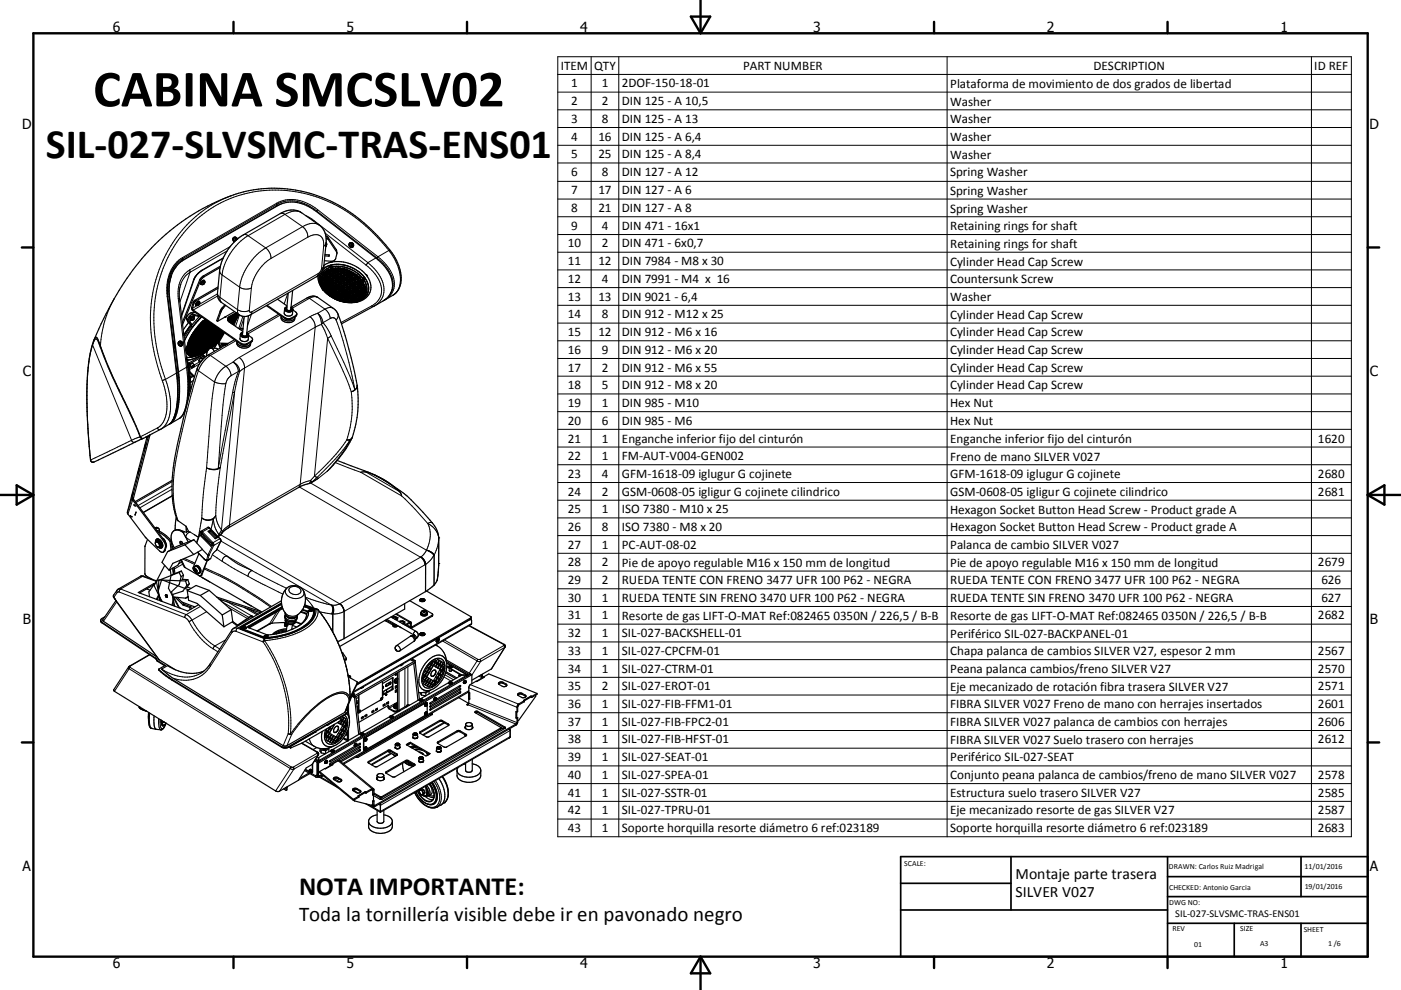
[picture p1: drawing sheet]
<svg xmlns="http://www.w3.org/2000/svg" width="420mm" height="297mm" viewBox="0 0 420 297" stroke-linecap="round" stroke-linejoin="round" font-family="sans-serif">
<defs><g id="words">
<text font-size="15.8" x="27.9" y="31.9">CABINA SMCSLV02</text>
<text font-size="12.6" x="13.7" y="47.3">SIL-027-SLVSMC-TRAS-ENS01</text>
<text font-size="7.9" x="89.7" y="268.6">NOTA IMPORTANTE:</text>
<text font-size="6.3" x="89.7" y="276.3">Toda la tornillería visible debe ir en pavonado negro</text>
<g font-size="4.7">
<text x="304.5" y="263.8">Montaje parte trasera</text>
<text x="304.5" y="269.2">SILVER V027</text>
</g>
<g font-size="4.2">
<text x="33.9" y="9.6">6</text>
<text x="103.9" y="9.6">5</text>
<text x="173.9" y="9.6">4</text>
<text x="243.8" y="9.6">3</text>
<text x="313.9" y="9.6">2</text>
<text x="383.9" y="9.6">1</text>
<text x="6.7" y="38.7">D</text>
<text x="410.5" y="38.7">D</text>
<text x="6.9" y="112.9">C</text>
<text x="410.7" y="112.9">C</text>
<text x="6.9" y="187.1">B</text>
<text x="410.7" y="187.1">B</text>
<text x="6.8" y="261.4">A</text>
<text x="410.7" y="261.4">A</text>
<text x="33.9" y="290.4">6</text>
<text x="103.9" y="290.4">5</text>
<text x="173.9" y="290.4">4</text>
<text x="243.8" y="290.4">3</text>
<text x="313.9" y="290.4">2</text>
<text x="383.9" y="290.4">1</text>
</g>
<g font-size="3.9">
<text x="168.1" y="20.9">ITEM</text>
<text x="178.1" y="20.9">QTY</text>
<text x="222.8" y="20.9">PART NUMBER</text>
<text x="327.8" y="20.9">DESCRIPTION</text>
<text x="394" y="20.9">ID REF</text>
<text x="171.3" y="26.2">1</text>
<text x="180.4" y="26.2">1</text>
<text x="186.4" y="26.2">2DOF-150-18-01</text>
<text x="284.8" y="26.3">Plataforma de movimiento de dos grados de libertad</text>
<text x="171.3" y="31.6">2</text>
<text x="180.4" y="31.6">2</text>
<text x="186.4" y="31.6">DIN 125 - A 10,5</text>
<text x="284.8" y="31.7">Washer</text>
<text x="171.3" y="36.9">3</text>
<text x="180.4" y="36.9">8</text>
<text x="186.4" y="36.9">DIN 125 - A 13</text>
<text x="284.8" y="37">Washer</text>
<text x="171.3" y="42.2">4</text>
<text x="171.3" y="47.5">5</text>
<text x="179.4" y="42.2">16</text>
<text x="179.4" y="47.5">25</text>
<text x="186.4" y="42.2">DIN 125 - A 6,4</text>
<text x="186.4" y="47.5">DIN 125 - A 8,4</text>
<text x="284.8" y="42.2">Washer</text>
<text x="284.8" y="47.6">Washer</text>
<text x="171.3" y="52.8">6</text>
<text x="180.4" y="52.8">8</text>
<text x="186.4" y="52.8">DIN 127 - A 12</text>
<text x="284.8" y="52.9">Spring Washer</text>
<text x="171.3" y="58.3">7</text>
<text x="179.4" y="58.3">17</text>
<text x="186.4" y="58.3">DIN 127 - A 6</text>
<text x="284.8" y="58.4">Spring Washer</text>
<text x="171.3" y="63.7">8</text>
<text x="179.4" y="63.7">21</text>
<text x="186.4" y="63.7">DIN 127 - A 8</text>
<text x="284.8" y="63.8">Spring Washer</text>
<text x="171.3" y="69">9</text>
<text x="180.4" y="69">4</text>
<text x="186.4" y="69">DIN 471 - 16x1</text>
<text x="284.8" y="69.1">Retaining rings for shaft</text>
<text x="170.3" y="74.3">10</text>
<text x="180.4" y="74.3">2</text>
<text x="186.4" y="74.3">DIN 471 - 6x0,7</text>
<text x="284.8" y="74.3">Retaining rings for shaft</text>
<text x="170.3" y="79.6">11</text>
<text x="179.4" y="79.6">12</text>
<text x="186.4" y="79.6">DIN 7984 - M8 x 30</text>
<text x="284.8" y="79.7">Cylinder Head Cap Screw</text>
<text x="170.3" y="84.9">12</text>
<text x="180.4" y="84.9">4</text>
<text x="186.4" y="84.9">DIN 7991 - M4 x 16</text>
<text x="284.8" y="85">Countersunk Screw</text>
<text x="170.3" y="90.3">13</text>
<text x="170.3" y="95.5">14</text>
<text x="179.4" y="90.3">13</text>
<text x="180.4" y="95.5">8</text>
<text x="186.4" y="90.3">DIN 9021 - 6,4</text>
<text x="186.4" y="95.5">DIN 912 - M12 x 25</text>
<text x="284.8" y="90.3">Washer</text>
<text x="284.8" y="95.6">Cylinder Head Cap Screw</text>
<text x="170.3" y="100.8">15</text>
<text x="179.4" y="100.8">12</text>
<text x="186.4" y="100.8">DIN 912 - M6 x 16</text>
<text x="284.8" y="100.9">Cylinder Head Cap Screw</text>
<text x="170.3" y="106.2">16</text>
<text x="180.4" y="106.2">9</text>
<text x="186.4" y="106.2">DIN 912 - M6 x 20</text>
<text x="284.8" y="106.3">Cylinder Head Cap Screw</text>
<text x="170.3" y="111.5">17</text>
<text x="180.4" y="111.5">2</text>
<text x="186.4" y="111.5">DIN 912 - M6 x 55</text>
<text x="284.8" y="111.6">Cylinder Head Cap Screw</text>
<text x="170.3" y="116.8">18</text>
<text x="180.4" y="116.8">5</text>
<text x="186.4" y="116.8">DIN 912 - M8 x 20</text>
<text x="284.8" y="116.8">Cylinder Head Cap Screw</text>
<text x="170.3" y="122.1">19</text>
<text x="180.4" y="122.1">1</text>
<text x="186.4" y="122.1">DIN 985 - M10</text>
<text x="284.8" y="122.1">Hex Nut</text>
<text x="170.3" y="127.4">20</text>
<text x="180.4" y="127.4">6</text>
<text x="186.4" y="127.4">DIN 985 - M6</text>
<text x="284.8" y="127.4">Hex Nut</text>
<text x="170.3" y="132.8">21</text>
<text x="180.4" y="132.8">1</text>
<text x="186.4" y="132.8">Enganche inferior fijo del cinturón</text>
<text x="284.8" y="132.8">Enganche inferior fijo del cinturón</text>
<text x="395.1" y="132.8">1620</text>
<text x="170.3" y="138.1">22</text>
<text x="170.3" y="143.3">23</text>
<text x="180.4" y="138.1">1</text>
<text x="180.4" y="143.3">4</text>
<text x="186.4" y="138.1">FM-AUT-V004-GEN002</text>
<text x="186.4" y="143.4">GFM-1618-09 iglugur G cojinete</text>
<text x="284.8" y="138.2">Freno de mano SILVER V027</text>
<text x="284.8" y="143.4">GFM-1618-09 iglugur G cojinete</text>
<text x="395.1" y="143.3">2680</text>
<text x="170.3" y="148.7">24</text>
<text x="180.4" y="148.7">2</text>
<text x="186.4" y="148.8">GSM-0608-05 igligur G cojinete cilindrico</text>
<text x="284.8" y="148.8">GSM-0608-05 igligur G cojinete cilindrico</text>
<text x="395.1" y="148.7">2681</text>
<text x="170.3" y="154">25</text>
<text x="180.4" y="153.9">1</text>
<text x="186.4" y="154">ISO 7380 - M10 x 25</text>
<text x="284.8" y="154.1">Hexagon Socket Button Head Screw - Product grade A</text>
<text x="170.3" y="159.3">26</text>
<text x="180.4" y="159.3">8</text>
<text x="186.4" y="159.3">ISO 7380 - M8 x 20</text>
<text x="284.8" y="159.3">Hexagon Socket Button Head Screw - Product grade A</text>
<text x="170.3" y="164.6">27</text>
<text x="180.4" y="164.6">1</text>
<text x="186.4" y="164.6">PC-AUT-08-02</text>
<text x="284.8" y="164.7">Palanca de cambio SILVER V027</text>
<text x="170.3" y="169.9">28</text>
<text x="180.4" y="169.9">2</text>
<text x="186.4" y="170">Pie de apoyo regulable M16 x 150 mm de longitud</text>
<text x="284.8" y="170">Pie de apoyo regulable M16 x 150 mm de longitud</text>
<text x="395.1" y="169.9">2679</text>
<text x="170.3" y="175.3">29</text>
<text x="180.4" y="175.3">2</text>
<text x="186.4" y="175.3">RUEDA TENTE CON FRENO 3477 UFR 100 P62 - NEGRA</text>
<text x="284.8" y="175.3">RUEDA TENTE CON FRENO 3477 UFR 100 P62 - NEGRA</text>
<text x="396.2" y="175.3">626</text>
<text x="170.3" y="180.6">30</text>
<text x="170.3" y="185.8">31</text>
<text x="180.4" y="180.5">1</text>
<text x="180.4" y="185.8">1</text>
<text x="186.4" y="180.6">RUEDA TENTE SIN FRENO 3470 UFR 100 P62 - NEGRA</text>
<text x="284.8" y="180.6">RUEDA TENTE SIN FRENO 3470 UFR 100 P62 - NEGRA</text>
<text x="395.1" y="185.8">2682</text>
<text x="396.2" y="180.6">627</text>
<text x="170.3" y="191.2">32</text>
<text x="180.4" y="191.2">1</text>
<text x="186.4" y="186">Resorte de gas LIFT-O-MAT Ref:082465</text>
<text x="186.4" y="191.2">SIL-027-BACKSHELL-01</text>
<text x="249.9" y="186">0350N / 226,5 / B-B</text>
<text x="284.8" y="186">Resorte de gas LIFT-O-MAT Ref:082465</text>
<text x="284.8" y="191.3">Periférico SIL-027-BACKPANEL-01</text>
<text x="348.2" y="186">0350N / 226,5 / B-B</text>
<text x="170.3" y="196.5">33</text>
<text x="180.4" y="196.5">1</text>
<text x="186.4" y="196.5">SIL-027-CPCFM-01</text>
<text x="284.8" y="196.6">Chapa palanca de cambios SILVER V27, espesor 2 mm</text>
<text x="395.1" y="196.5">2567</text>
<text x="170.3" y="201.8">34</text>
<text x="180.4" y="201.8">1</text>
<text x="186.4" y="201.8">SIL-027-CTRM-01</text>
<text x="284.8" y="201.9">Peana palanca cambios/freno SILVER V27</text>
<text x="395.1" y="201.8">2570</text>
<text x="170.3" y="207.1">35</text>
<text x="180.4" y="207.1">2</text>
<text x="186.4" y="207.1">SIL-027-EROT-01</text>
<text x="284.8" y="207.2">Eje mecanizado de rotación fibra trasera SILVER V27</text>
<text x="395.1" y="207.1">2571</text>
<text x="170.3" y="212.4">36</text>
<text x="180.4" y="212.4">1</text>
<text x="186.4" y="212.4">SIL-027-FIB-FFM1-01</text>
<text x="284.8" y="212.5">FIBRA SILVER V027 Freno de mano con herrajes insertados</text>
<text x="395.1" y="212.4">2601</text>
<text x="170.3" y="217.8">37</text>
<text x="180.4" y="217.8">1</text>
<text x="186.4" y="217.8">SIL-027-FIB-FPC2-01</text>
<text x="284.8" y="217.8">FIBRA SILVER V027 palanca de cambios con herrajes</text>
<text x="395.1" y="217.8">2606</text>
<text x="170.3" y="223">38</text>
<text x="180.4" y="223">1</text>
<text x="186.4" y="223">SIL-027-FIB-HFST-01</text>
<text x="284.8" y="223.1">FIBRA SILVER V027 Suelo trasero con herrajes</text>
<text x="395.1" y="223">2612</text>
<text x="170.3" y="228.3">39</text>
<text x="170.3" y="233.7">40</text>
<text x="180.4" y="228.3">1</text>
<text x="180.4" y="233.7">1</text>
<text x="186.4" y="228.3">SIL-027-SEAT-01</text>
<text x="186.4" y="233.7">SIL-027-SPEA-01</text>
<text x="284.8" y="228.4">Periférico SIL-027-SEAT</text>
<text x="284.8" y="233.8">Conjunto peana palanca de cambios/freno de mano SILVER V027</text>
<text x="395.1" y="233.7">2578</text>
<text x="170.3" y="239">41</text>
<text x="180.4" y="239">1</text>
<text x="186.4" y="239">SIL-027-SSTR-01</text>
<text x="284.8" y="239.1">Estructura suelo trasero SILVER V27</text>
<text x="395.1" y="239">2585</text>
<text x="170.3" y="244.3">42</text>
<text x="180.4" y="244.3">1</text>
<text x="186.4" y="244.3">SIL-027-TPRU-01</text>
<text x="284.8" y="244.3">Eje mecanizado resorte de gas SILVER V27</text>
<text x="395.1" y="244.3">2587</text>
<text x="170.3" y="249.7">43</text>
<text x="180.4" y="249.6">1</text>
<text x="186.4" y="249.7">Soporte horquilla resorte diámetro 6 ref:023189</text>
<text x="284.8" y="249.7">Soporte horquilla resorte diámetro 6 ref:023189</text>
<text x="395.1" y="249.7">2683</text>
</g>
<text font-size="3.1" x="352.3" y="275.3">SIL-027-SLVSMC-TRAS-ENS01</text>
<g font-size="2.4">
<text x="271.1" y="259.7">SCALE:</text>
<text x="350.4" y="260.8">DRAWN: Carlos Ruiz Madrigal</text>
<text x="391.1" y="260.6">11/01/2016</text>
<text x="350.5" y="267">CHECKED: Antonio Garcia</text>
<text x="391.2" y="266.7">19/01/2016</text>
<text x="350.5" y="271.4">DWG NO:</text>
<text x="351.5" y="279.3">REV</text>
<text x="371.9" y="279.4">SIZE</text>
<text x="390.9" y="279.6">SHEET</text>
<text x="358.1" y="284.1">01</text>
<text x="377.8" y="283.9">A3</text>
<text x="398.2" y="283.8">1 /6</text>
</g>
</g></defs>
<g fill="none" stroke="#000" stroke-width=".36">
<path d="M66.1 79.8l-5.3 3.1-.7 .7-5.4 13.1M66.9 77.5l-6.6 3.8-1.5 1.5-.6 .9-3.8 11.2M70 71.4v.7l.3 .4M70.2 71.2l-.2 .2M70.2 71.3a.71 .71 0 0 0 .2 1.1M70.3 71.3h-.1M70.4 72.5a15.7 15.7 0 0 0-4.6 8.7l-.6 6.8a3.1 3.1 0 0 0 1.2 2.8l5.3 3.6 1.5 .5M70.6 71.6h.1M70.7 71.2l-.4 .1M70.7 71.2l.5 .5M70.7 71.6l.1 .2M70.8 71.2a.72 .72 0 0 0-1 .4 .72 .72 0 0 0 .5 1"/>
<path d="M70.8 71.8v.2M70.8 71.5l-.3 .2 .1 .3 .4-.2M70.8 71.5l.2 .3M70.8 71.5l-.1 .1M71 71.8h-.2M97.1 79.6l-.2 1.1M97.1 79.6a10 10 0 0 1 11.5 1.7 5.5 5.5 0 0 1 1.9 7.2l-1.6 1.4-1.9 .7M97.4 76.8l1.2 .1M97.4 76.4l1.3 .1-.1 .4M97.7 70.8l.7 .4 2.4 3.7 .2 1M97.7 73.3v.7M97.8 71.4a5.1 5.1 0 0 0-2.1-3.9l-5.3-3.7a6 6 0 0 0-6.4 .3l-11.4 6.6-2.2 1.8"/>
<path d="M97.8 72.9l-.7 6.7M97.8 71.4v1.5M97.8 71.4l.6 .5 2.5 3.7 .1 .4-.4 1.5a1.26 1.26 0 0 1-1.4 .9l-1.9-.2M97.8 72.7l.1 .6M97.8 72.9l.1 .3M97.9 73.2l-.3 .8M98.6 76.5v.4M98.9 79.9v.3M99.7 78.6l-.6 .1M100.8 79.9l-1.1 .1 3 .1M101.4 79.9l1.3 .1M104.9 72.9a.81 .81 0 0 0-.1 .9 .81 .81 0 0 0 .8 .4"/>
<path d="M104.9 72.9a.75 .75 0 0 0-.2 .9 .75 .75 0 0 0 .9 .4M104.9 72.9h.7M105 72.8l-.1 .1M105.4 73.2h.1M105.5 73.2l.2 .3M105.6 72.9a.6 .6 0 0 0-.8 .4 .6 .6 0 0 0 .4 .7 .6 .6 0 0 0 .8-.4M105.6 72.9l.3 .2 .1 .5M105.7 73.2l-.4 .2 .4 .2 .1-.2M105.7 73.2l.1 .2M105.7 73.2h-.2M105.7 73.5l-.1 .1M105.8 73.4l-.1 .1"/>
<path d="M106 73.6l-.4 .6M50.9 82.6a14 14 0 0 0-.6 6.4l2.8 23a28.8 28.8 0 0 1-1.1 13.7M51.4 82.8a13.4 13.4 0 0 0-.7 6.3l2.7 22.5a27.9 27.9 0 0 1-1.2 13.8l-.2 .3M54.2 85.2a10 10 0 0 0-.4 4.5l2.7 23.1M56.3 96l1.1 1.6M56.3 96l.2-.2 1.1 1.6M56.5 96.8l-1.6 2.2M56.9 95.4h.1M56.9 95.4l.2 .1M57.3 96.1l-.4 .4M57.3 94.9l-.4 .5M57.3 94.9h.1"/>
<path d="M57.4 94.9l.1 .1M57.4 97.6l.2 .6M57.5 98l.1 .2M57.6 97.4l-.2 .2M57.7 95.1l-.5 .6-.1 .3h.2M57.7 95.1l-.3 .3a.43 .43 0 0 0 0 .7 .43 .43 0 0 0 .6-.2M57.8 94.2l-.9 .6-.6 1.2M57.8 94.2l-.1 .2 2 .6M57.8 94.2l2 .6M57.8 95.7l.2 .2M57.9 95.7l.2-.1-.3 .4zM58 94.9l-.3 .2"/>
<path d="M58 94.9h.1M58 94.8l-.8 .5-.2 .4 .2 .3M58 94.8h.1M58 94.8l.2 .1M58 95l-.3 .1M58.1 94.9h.1M58.1 99.7l-.3 .4M58.1 99.7l-.2 .4M58.1 95l.2 .3M58.1 99.5h.3M58.2 94.9v.2M58.2 99.7h-.1"/>
<path d="M58.3 95.3v.1M58.3 95.4l-.3 .5M58.3 99.6l-.1 .5-.3 .1M58.3 99.6l-.1 .1M58.3 99.6l-.4 .5M58.3 99.3l-.2 .2M58.4 99.5l-.2 .2M58.5 94.7l-.3 .3M58.6 98.9v.1M58.6 98.9l-.5 .6M58.6 99l-.3 .3M58.6 93.8l-1.5 .1-.8 .7-.4 .7a2.34 2.34 0 0 0 1.3 2.3l-2.1 3"/>
<path d="M58.6 99l.1 .1M58.6 99.5h.1M58.7 99.1l-.3 .4M58.8 91.6h.1M58.8 98.7l.6-.4-.5 .6M58.8 98.7v.1M58.8 91.2v.4M58.8 98.8h.1M58.8 99.6l.1 .3-.4 .3M58.8 99.6l-.4 .5M58.8 98.8l-.1 .3M58.8 98.8l.1 .1"/>
<path d="M58.9 99.6l-.5 .5M58.9 91.2v.4M58.9 91.1l-.1 .1M59.1 99v.2l-.5 .3M59.1 99l-.5 .5M59.1 98.4l-.3 .3M59.1 90.9l-.2 .2M59.1 99l-.5 .4M59.3 90.7l-.4 .4M59.3 90.7l-.1 .1M59.3 90.7a.42 .42 0 0 1 .7 .1 .42 .42 0 0 1-.3 .6l-.5 .3-.3-.1M59.4 99.6l-.5 .5"/>
<path d="M59.4 99.6l-.1 .3-.4 .2M59.5 91.3l.3-.2-.4 .4zM59.5 97.7l-.3 .4M59.5 91.2l.2 .2M59.6 98.9l-.2 .5h-.3M59.6 98.1h.1M59.6 98.1v.1M59.6 98.9l-.5 .5M59.7 95l-2.1 2.4M59.7 97.5h.1M59.8 90.5l-.5 .2M59.8 98.3l-.5 .5"/>
<path d="M59.8 98.3l-.1 .3-.4 .2M59.8 94.8h.2M59.8 90.7a.62 .62 0 0 0-.6-.3 .62 .62 0 0 0-.5 .6l-.1 .4 .2 .2M59.8 97.6l-1 1.2M59.8 94.8l-.1 .2M59.9 99.5l-.5 .5M59.9 99.5l-.1 .4-.4 .2M59.9 99.5l-.5 .6M60 97.6l-.4 .5M60 97.6h.1M60.1 97.6v.1M60.1 98.9l-.5 .5"/>
<path d="M60.1 97.7l-.5 .5M60.2 98.9l-.6 .5M60.2 98.9v.1M60.2 99.4h.1M60.2 99l-.6 .4M60.3 97l-.5 .5M60.3 97l-.6 .4 .1 .2M60.3 97h.1M60.3 85.3h.2M60.3 98.3l-.1 .4h-.4M60.3 98.3l-.5 .4M60.3 97l-.5 .6"/>
<path d="M60.4 99.5l-.5 .5M60.4 99.5h.1M60.4 95l-2.8 3.2M60.4 99.5l-.2 .5h-.3M60.5 84.8v.6M60.5 96.7v.1M60.5 96.8l-.2 .2M60.5 97.6l-.4 .5M60.5 84.7l-.1 .1M60.5 97.6h.1M60.6 84.7l-.3 .6M60.6 97.6l-.1 .3-.4 .2"/>
<path d="M60.6 98.9l-.5 .4M60.6 97.9l.5-.3-.3 .5h-.2zM60.7 98.9l-.5 .5M60.8 97l-.5 .4M60.8 97l-.2 .4-.3 .1M60.8 97.4v.1M60.8 97l-.5 .5M60.8 84.4l-.3 .3M60.8 97.5h.1M60.8 98.2l-.4 .5M60.9 99.6l-.5 .4M60.9 99.5l-.5 .5"/>
<path d="M60.9 99.5h.1M60.9 96.3l-.4 .4M60.9 98.2l-.5 .5M60.9 98.2l-.2 .5h-.3M60.9 99.5v.1M60.9 99.9v.1M60.9 100h.1M61 96.3l-.5 .4M61 99.5l-.5 .6M61 96.3h.1M61 96.3l-.5 .5M61 85l.1 .1"/>
<path d="M61 97.6l-.4 .4M61 96.3l-.2 .5h-.3M61.1 98.8l-.5 .5M61.1 98.8h.1M61.2 98.8v.1M61.2 98.9l-.3 .4h-.3M61.2 84.8l.1 .1M61.2 96.9l-.4 .5M61.2 96.9l.1 .3-.4 .3M61.3 96.9l-.5 .5M61.3 96l-.1 .1M61.3 96l-.3 .3"/>
<path d="M61.3 97.4v.1M61.3 84.9l-.4 .2h.2M61.3 84.9l-.2 .2M61.3 84.2l-.6 .3M61.3 84.2v.1M61.3 84.2a.84 .84 0 0 0-.8 .3 .84 .84 0 0 0-.2 .8M61.3 98.2v.3l-.4 .2M61.3 97.3v.1M61.3 98.2l-.4 .5M61.3 84.4h-.5M61.3 84.4h.1M61.3 84.3v.1"/>
<path d="M61.4 84.4v.1M61.4 99.4l-.5 .5M61.4 99.4l-.1 .4-.3 .2M61.4 84.5a.81 .81 0 0 1-.9 .9M61.4 95.7l-.1 .3M61.5 96.3l-.5 .5M61.5 96.3l-.2 .4-.3 .1M61.5 97.5v.4l-.4 .1M61.5 97.5l-.4 .5M61.6 98.8v.3l-.4 .2M61.6 98.8l-.4 .5M61.6 95.9l-.4 .2"/>
<path d="M61.7 95.9l-.5 .2M61.8 96.9l-.5 .4M61.8 96.1v.1M61.8 96.9h.1M61.8 96.9l-.5 .5M61.8 96v.1M61.8 96.2h.1M61.8 98.1l-.4 .6M61.8 98.1h.1M61.9 98.1l-.5 .5M61.9 96.9l-.6 .6M61.9 96l-.1 .1"/>
<path d="M61.9 99.4l-.5 .5M61.9 99.4v.4l-.5 .1M61.9 98.1v.1M61.9 98.2l-.2 .4-.3 .1M62 96.1l-.1 .1M62 96.2l-.5 .6M62 96.2l-.1 .4-.4 .2M62 96.2l-.5 .5M62 96.7l.1 .1M62.1 97.5l-.5 .5M62.1 96.7h-.1M62.1 97.5l-.5 .4"/>
<path d="M62.1 97.5h.1M62.1 98.8l-.4 .5 .5-.5M62.1 98.8h.1M62.1 98.8l-.5 .5M62.2 97.5l-.4 .5-.2-.1M62.2 98.8h.1M62.3 96.3l-.2 .4M62.3 96.9l-.5 .5M62.3 96.9l-.1 .3-.4 .2M62.3 96.9l-.5 .4M62.3 98.1l-.4 .5M62.3 98.1v.4l-.4 .1"/>
<path d="M62.4 96.4l-.4 .3M62.4 99.4l-.4 .5M62.4 99.4h.1M62.5 99.4l-.1 .3-.4 .2M62.5 96.5l-.4 .3M62.5 98.3l.4-.2-.5 .6zM62.5 96.7h.3M62.6 96.9h.3l-.5 .5zM62.6 97.5l-.5 .5M62.6 97.5h.1M62.6 99.6l.4-.2-.4 .5zM62.6 96.6l-.1 .1"/>
<path d="M62.6 97.5l-.1 .3-.4 .2M62.6 98.7l-.4 .5M62.7 96.6l-.2 .1M62.7 98.7l-.1 .4-.4 .1M62.7 98.7l-.5 .5M62.7 99.1v.2M62.7 99.3h.1M62.8 96.8l-.5 .5M62.8 97.3h.1M62.9 98.1l-.5 .5M62.9 97.3v.1M62.9 99.3l-.4 .6"/>
<path d="M63 99.8v.1M63 99.9h.1M63.1 96.9l-.3 .4M63.1 97.4l-.2 .5h-.3M63.1 97.4l-.5 .5M63.2 98.7l-.5 .5M63.2 97l-.4 .3M63.2 98.7l-.5 .4M63.2 98.7l-.4 .6M63.2 99.2h.1M63.2 100l-.5 .5M63.3 100l-.5 .4"/>
<path d="M63.3 100l-.5 .5M63.3 97.1l-.4 .3M63.3 97.3h.1M63.4 97.2l-.1 .1M63.4 98l-.5 .5M63.4 97.1v.1M63.4 98.5v.1M63.4 99.3l-.4 .5M63.4 98l-.1 .4-.4 .2M63.4 99.3l-.3 .6M63.4 98l-.5 .6M63.4 98.5h.1"/>
<path d="M63.5 97.2h-.2M63.5 99.7v.1M63.5 99.8v.1M63.6 97.4l-.5 .5M63.6 97.4h.1M63.6 97.3h-.2M63.6 98.7l-.4 .5M63.6 98.7l.1 .2-.4 .3M63.6 97.4l.1 .1M63.6 97.9h.1M63.7 97.5l-.6 .4M63.7 98.7l-.5 .5"/>
<path d="M63.7 99.2h.1M63.7 99.9l-.4 .6M63.7 99.9v.4l-.4 .2M63.7 99.9l-.4 .5M63.7 99.1v.1M63.9 98l-.5 .5M63.9 98v.3l-.5 .3M63.9 97.5l-.3 .4M63.9 99.3l-.4 .4M63.9 99.3l-.4 .5M63.9 99.3h.1M64 99.3h.1"/>
<path d="M64 99.3l-.5 .6M64 97.6l-.4 .3M64.1 97.6l-.4 .3M64.1 98.6l-.4 .5M64.1 98.6l.1 .3-.5 .3M64.2 98.6l-.5 .5M64.2 97.7l-.1 .1M64.2 99.9l.1 .2-.5 .4M64.2 99.9l-.4 .4M64.2 99.9l-.4 .5M64.3 97.7l-.2 .1M64.4 98l-.1 .3-.4 .2"/>
<path d="M64.4 98l-.5 .5M64.4 97.8h-.3M64.4 99.2l-.4 .6M64.4 99.2l-.4 .5M64.4 99.2h.1M64.5 99.2l-.1 .4-.4 .2M64.6 99.4l.4-.1-.5 .5zM64.7 98.6l-.5 .5M64.7 98.6h.1M64.7 98l-.3 .4M64.7 99.9l-.4 .5M64.7 98.6v.1"/>
<path d="M64.7 98.7l-.5 .4M64.8 99.9l-.5 .5M64.8 99.9h.1M64.8 98.1l-.4 .3M64.9 98.2l-.5 .2M64.9 98.4v.1M64.9 99.2l-.4 .5M64.9 99.2h.1M64.9 98.5h.1M65 98.3l-.1 .1M65 100l.3-.1-.5 .5zM65.1 98.3l-.2 .1"/>
<path d="M65.2 98.6l-.5 .5M65.2 98.4l-.2 .1M65.2 98.6l-.2 .4-.3 .1M65.3 99.8l-.5 .5M65.4 86.5l-6.9 4-.8 2 .2 .4 14.5 10.2 1.4 .1 1.5-.9a.61 .61 0 0 0 .4-.5 .61 .61 0 0 0-.3-.6l-.8-.5M65.4 86.1l-7.2 4.2-.7 2 .1 .6 14.6 10.4a1.74 1.74 0 0 0 1.8 .1l1.5-.9 .2-.6M65.5 99.2l-.1 .3-.4 .2M65.5 99.2l-.5 .5M65.5 98.6l-.3 .4M65.6 98.7l-.4 .3M65.7 98.8l-.5 .2M65.7 99h.1"/>
<path d="M65.7 99.8l-.4 .5M65.7 99.8h.1M65.8 99.8l-.5 .5M65.8 98.8l-.1 .2M65.8 99.8v.1M65.8 99.9l-.2 .4h-.3M65.9 98.9l-.2 .1M66 99.1l-.5 .5M66 99.1v.1M66 80.3l-5 2.8-.7 .8-5.6 13.5M66 99h-.3M66 99.2h.1"/>
<path d="M66 99.2l-.2 .4h-.3M66.1 99.5l-.1 .1M66.1 99.6h-.1M66.2 99.8l.1 .2-.5 .3M66.2 99.8l-.4 .5M66.3 99.8l-.5 .5M66.3 99.2l-.2 .3M66.4 99.2l-.4 .4M66.4 99.2l-.3 .4M66.5 99.3l-.5 .3M66.5 99.6h.1M66.6 99.5l-.1 .1"/>
<path d="M66.6 99.4l-.1 .2M66.7 99.4l-.1 .1M66.8 99.7h.1M66.8 99.7l-.5 .5M66.8 99.5l-.2 .1M66.8 99.7l.1 .1M66.9 99.8l-.6 .5M67 99.9l-.2 .2M67.1 99.8l-.3 .3M67.1 99.7l-1.5 2.7M67.3 99.9l-1.7 2.9M67.4 91.4l-1.3 1.7-1.2 3.1 .3 .2"/>
<path d="M67.7 91.6l-1.2 1.5-1.3 3.3M68.3 96l.5 .6 4 2.8M68.4 95.5v.1M68.4 95.5l-.2 .3M68.5 95.4l-.1 .1M68.6 95.8l-.3 .2M68.6 95.8h.1M68.6 95.8l-.2 .4M68.6 96.3h.1M68.7 96.2l-.1 .1M68.7 95.9l-.3 .4M68.7 95.8v.1"/>
<path d="M68.8 96l-.1 .2M68.8 95.2l.1 .2-.5 .3zM68.9 96.4l-.2 .2M68.9 96.4h.1M68.9 95.9l-.2 .3M68.9 96.4l-.1 .2M68.9 95.9l-.2 .4M68.9 96.4v.3M69.1 95.8v.2l-.4 .3M69.1 95.8l-.2 .1M69.1 95v.1M69.1 95.8l-.5 .5"/>
<path d="M69.3 95.3h.1M69.3 95.2l-.4 .4M69.3 95.1l-.2 .4M69.3 95.1v.4l-.4 .2M69.3 95.1l-.4 .6M69.3 95.1v.1M69.4 95.6v.1M69.4 96.4l-.3 .4M69.4 95.5v.1M69.4 96.4l-.4 .4M69.4 96.4h.1M69.4 96.8v.1"/>
<path d="M69.4 96.9h.1M69.5 96.4l-.3 .5M69.5 94.7l-.4 .4M69.6 95.7l-.1 .4-.4 .2M69.6 95.7l-.5 .6M69.6 94.9v.1M69.6 95.7l-.5 .5M69.6 96.8l-.2 .1M69.7 97v.3M69.7 97l-.2 .1M69.7 96.5l-.3 .3M69.7 97l-.1 .2"/>
<path d="M69.7 96.5l-.3 .4M69.8 94.6l-.2 .3M69.8 95.1v.3l-.4 .3M69.8 95.1l-.4 .4M69.9 95.1l-.5 .5M69.9 96.4l-.3 .4M69.9 96.4v.3l-.4 .2M69.9 96.4l-.2 .1M69.9 96.3l-.3 .5M70 95.8l-.3 .4M70 96.7v.2M70 96.9l-.2 .4"/>
<path d="M70 95.9l-.3 .3M70 96.8v.1M70.1 94.4v.3l-.5 .3zM70.1 95.7l-.1 .2M70.1 95.7l-.1 .3M70.2 95.7l-.2 .5-.3-.1M70.2 95.7l-.5 .4M70.2 96.2h.2M70.2 94.6l.4-.1-.5 .5zM70.2 96.4l-.2 .4M70.3 96.1l-.1 .1M70.3 93.5l-5.1 2.9"/>
<path d="M70.3 95.1v.3l-.4 .2M70.3 95.1l-.4 .5M70.3 95.1l-.1 .2M70.4 96.1h-.1M70.4 96.2l-.4 .5M70.4 96.1v.1M70.4 95.8l-.1 .3M70.6 94.4l-.5 .5M70.6 95.7l-.2 .4M70.6 95.4l-.2 .1M70.7 94.8l-.1 .1M70.7 95.3l-.1 .1"/>
<path d="M70.7 95.1l-.3 .4M70.7 95.4l-.3 .1M70.7 95.4l-.5 .8M70.7 95.1l-.1 .3M70.8 93.8l-2.2 1.3-.3 .3v.6M70.8 95.3l-.1 .1M70.8 94l-.5 .3M70.8 95.2v.1M70.8 94.5l-.1 .3M70.8 94.5l-.2 .4M70.9 95.1l-.1 .1M70.9 94.7l-.2 .1"/>
<path d="M70.9 95l-.1 .2M70.9 95v.1M70.9 95l-.2 .1M70.9 94.2h-.1M70.9 94.4l-.1 .1M70.9 94v.2M71 94.2h-.1M71 94.4l-.1 .3M71 94.7l-.4 .2M71 94.7l-.1 .3M71 94.5l-.1 .2M71.1 94.4h-.2"/>
<path d="M71.1 94l-.1 .2M71.1 94.4l-.1 .1M71.1 94.1l-.1 .1M71.1 94.5l-.1 .2M71.1 94v.1M71.1 94.4v.1M71.1 94.4h.1M71.2 94.1l-.4 .2 .2-.4-2.6 1.6M71.2 94.1l-.1 .3M71.2 94.1v.2M71.4 98.5h1.5M71.6 94.4l-1.7 3"/>
<path d="M71.8 98.7l1.1 .1M72.7 99.8l-.4 .2M72.7 99.7l-.6 .6M72.7 99.8l-.4 .5M73.2 94.9l-.5 5.6M74 100l.2 .2 .1 .5M74 99.9h.1M74.1 99.9a.78 .78 0 0 1 .3 1.1 .78 .78 0 0 1-1 .3 .95 .95 0 0 1-1.2-1.2M74.5 94.7l-.6 5.9M79.9 91.7l5.6 3.9a1.78 1.78 0 0 0 1.8 .1l1.4-.8 .3-.7M80.1 91.6l5.4 3.8a1.78 1.78 0 0 0 1.8 .1l1.3-.8a.62 .62 0 0 0 .4-.6 .62 .62 0 0 0-.4-.5l-.8-.6M83.2 89.8l2.8 2"/>
<path d="M83.5 94.3l-9.5 5.6a.74 .74 0 0 1 .4 1 .74 .74 0 0 1-1 .3l-1-.3-.3-.5-.2 1.2a1.39 1.39 0 0 0 1.2 .9 1.39 1.39 0 0 0 1.3-.7l.2-1.2M85.3 92.7l-.1 1.2a1.38 1.38 0 0 0 1.2 .9 1.38 1.38 0 0 0 1.3-.7l.1-1.2M85.6 92.6l.2 .5M85.6 92.7l.2 .4M85.8 93.1l.4 .2M85.9 92.8a.87 .87 0 0 0 1.3 .2M86 92.1a.71 .71 0 0 0-.7 .8 .71 .71 0 0 0 .8 .6 1.01 1.01 0 0 0 1.1 .1 1.01 1.01 0 0 0 .5-1.1l-.4-.2M86 92.5l-.1 .3M86 92.1a.69 .69 0 0 0-.6 .7 .69 .69 0 0 0 .7 .7 .95 .95 0 0 0 1.1 0 .95 .95 0 0 0 .4-1l-.3-.3 5.1-3a2.77 2.77 0 0 1 2.9 0l5.3 3.9 .6 .9 1.1 2.8a156 156 0 0 1 4.5 17.4 31.6 31.6 0 0 1-1.9 18.5 43.4 43.4 0 0 1-6 8M86 92.2l-.4 .5M86.2 93.3l.4 .1M86.4 87.9l-.5 5"/>
<path d="M87.1 93.4h-.5M87.1 93.3l-.5 .1M87.2 92.6v.4M87.2 92.3l.4 .4-.1 .3M87.3 93.3l-.2 .1M87.3 92.2v.1M87.5 93l-.2 .2M87.5 93l-.2 .3M87.7 87.2l-.5 5.8M88.4 95.1a2.28 2.28 0 0 1-3.9 .4l-.2-.7a1.96 1.96 0 0 0 2.7 2 1.43 1.43 0 0 0 1.4-1.6M95.3 82.7a7.9 7.9 0 0 0 5.4 7.1M95.8 82.3l-.2 1.2 .4 1.8"/>
<path d="M95.9 82.2l-1 .8-19.9 11.5-1.8 .4M95.9 82.1l-.1 2.3 .9 2.2M96.5 84.2h-.2M96.5 83.4l-.3 .1M96.5 83.4l-.1-.4-.2 .5M96.5 84.9h-.2M96.5 83.9v.3M96.5 84.6v.2M96.5 84v.1M96.5 84l-.3-.3 .1 .5M96.5 84.1v.1M96.6 84.8l-.3 .1"/>
<path d="M96.6 84.8l-.4-.4 .1 .5M96.6 82.9l.3-.1 .3 .2M96.6 82.9v.1M96.6 85.6l-.3-.5 .2 .6M96.6 85.6l-.1 .1M96.6 83l.1 .1M96.7 83.6l.2 .4M96.7 84.5l.1 .2M96.7 86.6l.1 .4 .4 .1M96.7 83.1l.2 .2M96.7 84.3v.2M96.7 86.6l1.3 1.5 1.6 1.1"/>
<path d="M96.7 84.5a.32 .32 0 0 1 .4-.2 .32 .32 0 0 1 .2 .5M96.7 85.1l.1 .2M96.7 84.5l.1 .1M96.7 82.5l.2 .1M96.7 82.5h.1M96.8 80.9a8.7 8.7 0 0 1 10.6 .5 5.7 5.7 0 0 1 2.7 6.8l-1.3 1.4-2.2 1M96.8 84.7l.5 .1M96.8 82.8l-.1 .3M96.8 83.2l.2 .1M96.8 82.5l.2 .1M96.8 84.7l.2 .1M96.8 80.8a8.5 8.5 0 0 1 9.8 .1 6.4 6.4 0 0 1 3.7 6.9l-.7 1.2-1.6 1.2"/>
<path d="M96.9 80.7l-1 1.5M96.9 82.6h.2M96.9 83.3h.1M96.9 84l.3 .1M96.9 86.4l.2 .4M96.9 86.7l.1 .2M96.9 84.1h.4M96.9 86.7l.2 .1M96.9 85l-.1 .3M96.9 86.4h.3M96.9 86.4h.1M97 86.1l-.2-.3 .1 .3 .4 .1"/>
<path d="M97 82.6h.1M97 86.1v.1M97 86.2h.3M97 86.2h.1M97.1 86.8l.1 .1M97.1 86.8l-.1 .1M97.1 86.4l.3 .5M97.1 85.8h.1M97.1 85.8l-.2 .3M97.1 84.3l-.1 .4M97.2 86.9v.3M97.2 85.7h-.4l.2 .4"/>
<path d="M97.2 85.7l.2 .4M97.2 86.4l.2 .5M97.2 81.8h-.1M97.2 82.2l-.3-.2-.2 .5M97.2 82.2l.1 .1M97.2 82.6h-.1M97.2 82.2l-.2 .4M97.2 82.5l-.1 .1M97.2 87.2h.1M97.2 87v.2M97.2 83v.3M97.2 83.3h-.2"/>
<path d="M97.2 82.5v.1M97.2 87.2l1 .9M97.2 83.3h.1M97.2 83.8l.1 .2M97.3 82.3v.1M97.3 84l-.1 .1M97.3 83l-.1 .3M97.3 83.9l-.1 .1M97.3 82.4l-.1 .1M97.3 84.7l-.3 .1M97.3 83.9v.2M97.3 83.9a.32 .32 0 0 0-.3-.4 .32 .32 0 0 0-.3 .4l.2 .2"/>
<path d="M97.4 86.2h-.1M97.4 82v.2M97.4 82l.1 .2M97.4 82.8l.2 .3M97.4 86.9h-.2M97.4 82.7l.1 .4M97.4 86.1v.1M97.4 86.1l-.1 .1M97.4 86.8l-.4 .1M97.4 83.5l.1 .2M97.4 83.6l.2 .2M97.5 82.2l.2 .1"/>
<path d="M97.5 81.5l.1 .1M97.5 81.5l.2 .1M97.5 83.4a.37 .37 0 0 1 .4 0 .37 .37 0 0 1 .1 .5M97.5 84.4l.6 .2M97.5 84.4v-.1a.34 .34 0 0 1 .4-.2 .34 .34 0 0 1 .2 .5M97.5 83.4l-.1 .2M97.5 84.3v.1M97.5 84.9v.1M97.5 81.9l-.1 .1M97.5 84.9v.2M97.5 85.1l.1 .1M97.5 84.9l.2 .3"/>
<path d="M97.5 83.4l.1 .4M97.5 82.6l-.1 .3M97.5 84.4l.3 .2M97.5 85.6v.1M97.5 85.7l.1 .2M97.5 83.1h.2M97.6 82.6l.3 .1 .1 .4M97.6 82.6l-.2 .2M97.6 81.8l-.2 .3zM97.6 81.8l-.2 .2M97.6 85.9l.6 .1M97.6 86.5l.2 .2"/>
<path d="M97.6 83.8l.1 .1M97.6 81.8h.1M97.6 86.4v.1M97.6 82.6l-.1 .4M97.6 86.5l.1 .1M97.6 87.1l.1 .2M97.6 84.8a.34 .34 0 0 1 .5 .1 .34 .34 0 0 1-.1 .4l-.5-.3M97.6 86.3v.2M97.6 84.8l-.1 .1M97.6 83.1h.4M97.6 86.3a.38 .38 0 0 1 .5 0 .38 .38 0 0 1 .1 .4M97.6 82.4h.4"/>
<path d="M97.6 81.6h.4M97.6 85.2l.3 .1M97.6 84.1l.2 .5M97.6 84.8l.3 .5M97.7 87.3l-.1-.1a.35 .35 0 0 1 .5-.2 .35 .35 0 0 1 .2 .4M97.7 83.1h.3M97.7 81.6h.2M97.7 87.3l.2 .1M97.7 82.3l.1 .1M97.7 83.9h.1M97.7 82.2l-.1 .1M97.7 83.9h.3"/>
<path d="M97.7 81.8l.2 .2M97.7 86.3l-.1 .2M97.7 81.8l-.2 .4 .2-.4M97.7 83.4l.1 .5M97.8 82.6l-.1 .5M97.8 84.6h.2M97.8 85.5l-.3 .2M97.8 86.7h.4M97.8 85.5l.4 .3v.2M97.8 85.5l.4 .5M97.8 84.1l.2 .5M97.9 87.4h.4"/>
<path d="M97.9 81.9l-.3 .4M97.9 82l.1 .3M97.9 84.9l.3 .4M98 82l-.2 .4M98 82.3l-.2 .1M98 81.5l-.1 .1M98 85.6l.2 .3M98 87.7l.4 .3M98 83.9h-.2M98 81.5v.1M98 88.1l.5 .4M98.1 84.6h-.1"/>
<path d="M98.1 81.4l-.2 .2M98.1 81.5l-.2-.3-.4 .3M98.1 81.5h-.1M98.2 84.5l-.1 .1M98.2 81.1l.1 .3M98.2 81.1l.1 .2M98.2 81.8l.1 .2M98.2 82v-.1a.35 .35 0 0 1 .4-.2 .35 .35 0 0 1 .3 .4M98.2 87.7h-.5l.2 .2M98.2 83.4l.6 .3M98.2 87.7l.1 .1M98.2 82.5l.1 .3"/>
<path d="M98.2 82l.3 .2M98.3 82.8a.33 .33 0 0 1 .3-.4 .33 .33 0 0 1 .3 .5M98.3 84.1a.4 .4 0 0 1 .4-.1 .4 .4 0 0 1 .2 .4M98.3 84.2l.5 .3M98.3 83.3l-.1 .1M98.3 84.1v.1M98.3 82.8l.3 .2 .3-.1M98.3 83.4l.4 .3M98.3 83.4a.33 .33 0 0 1 .3-.2 .33 .33 0 0 1 .3 .3M98.3 87.8l.1 .1M98.3 84v.2M98.3 84.8a.37 .37 0 0 1 .5-.1 .37 .37 0 0 1 .1 .5"/>
<path d="M98.3 84.8l.3 .4M98.3 84.8l.2 .3M98.3 88.1h-.1M98.3 81.3l.1 .1M98.3 85.5a.42 .42 0 0 1 .5-.1 .42 .42 0 0 1 .2 .4M98.3 81.4h.2M98.3 85.5v.1M98.3 85.6l.1 .1M98.3 82.1l.3 .1M98.3 85.6h.1M98.3 85.6l.2 .2M98.4 82.9h.5"/>
<path d="M98.4 87.9h.1M98.4 87.9v.1M98.4 88l-.1 .1M98.4 86.2l.2 .3M98.4 85.7l.1 .1M98.4 86.2l.2 .4M98.4 81.4h.1M98.4 87l.2 .2M98.4 85.7l.3 .2M98.4 86.9l.4-.1 .3 .3M98.4 81.4h.3M98.4 84.3l.3 .2"/>
<path d="M98.4 86.9v.1M98.4 86.2l.4 .4M98.4 85.4l.3 .5M98.4 87l.6 .3M98.5 87.7a.36 .36 0 0 1 .4-.2 .36 .36 0 0 1 .2 .4M98.5 87.7l.4 .3M98.5 85.8l.2 .1M98.5 87.7l.5 .3M98.5 88.2v.2M98.5 88.4l.3 .2M98.5 85.1l.2 .1M98.5 81.2l-.2 .1"/>
<path d="M98.5 82.2h.2M98.6 87.2l.4 .1M98.6 85.2h.1M98.6 82.2h.1M98.6 81.2l-.2 .1M98.6 88.2h.4l.2 .4M98.6 88.2l-.1 .2M98.6 88.2l.5 .4M98.6 81.1l-.2 .3M98.6 86.6h.4M98.6 86.5l.4 .1M98.7 85.9h.2"/>
<path d="M98.8 81.4h-.1M98.8 81l-.3-.1-.3 .2M98.8 86.1l.3 .3M98.8 88.6l.2 .1M98.8 81l.1 .3M98.8 86.1l-.4 .1M98.8 88.6l.1 .1M98.8 81.4l-.1 .1M98.8 81.1l-.3 .1M98.8 86.8l.3 .3M98.9 81.3l-.1 .1M98.9 82.1l-.2 .1"/>
<path d="M98.9 83.6l-.1 .1M98.9 85.2h-.2M98.9 85.1l-.2 .1M98.9 83.5v.1M98.9 80.2h.1a4 4 0 0 0-2.1 6.5M98.9 80.2a3.8 3.8 0 0 0-2.6 5.3M98.9 84.4l-.1 .1M99 85.9h-.1M99 81l.3 .3M99 85.8l-.1 .1M99 81.7l.2 .2M99 81.7l.1 .2"/>
<path d="M99 82.5l.1 .1M99 82.4v.1M99 81l.3 .2M99 80.2l.1 .4M99.1 84l.2 .3M99.1 83.1v.2M99.1 86.4l-.1 .2M99.1 83.9l.2 .3M99.1 82.6l.2 .2M99.1 83.4a.33 .33 0 0 1 .4-.4 .33 .33 0 0 1 .2 .5M99.1 87.1l-.1 .2M99.1 83.4l.5 .2"/>
<path d="M99.1 84.7v.1M99.1 84.7l.1 .1M99.1 83.3l.4 .2M99.1 85.3l.5 .4M99.1 87.9l-.1 .1M99.1 88.6l-.1 .1M99.1 80.7l-.1 .3M99.1 84.8l.1 .1M99.1 81.9l.2 .1M99.1 80.6l.1 .1M99.2 82.2l-.2 .3M99.2 86.2a.34 .34 0 0 1 .4-.2 .34 .34 0 0 1 .2 .4"/>
<path d="M99.2 87.9l-.2 .1M99.2 86.1v.1M99.2 82.2a.32 .32 0 0 1 .5 .2 .32 .32 0 0 1-.3 .4h-.1M99.2 88.6h-.1M99.2 86.2l.2 .2M99.2 84.5l.2 .5M99.2 83.7l-.1 .3M99.2 83.7l.3 .1M99.2 83v.4M99.2 86.7l.2 .4M99.2 80l.1 .1M99.2 84.9l.5 .1"/>
<path d="M99.2 84.9l.2 .1M99.2 87.6l.1 .1M99.3 87.4l-.1 .2M99.3 87.5v.2M99.3 82.7l.3 .1M99.3 83.7l.1 .4M99.3 87.7l.5 .2M99.3 88.2l.3 .3 .4-.1M99.3 86.6l.5 .5M99.3 81.3h.2M99.3 88.1v.1M99.3 84.2l.1 .1"/>
<path d="M99.3 87.4h.2M99.3 80.1v.2M99.3 87.7l.5 .1M99.3 88h.4l.3 .4M99.3 88v.2M99.3 88.2l.5 .3M99.3 81.2h.3M99.3 80.7l.3 .1M99.4 88.8a.42 .42 0 0 1 .7 .3M99.4 88.9l.1 .2M99.4 88.9l.6 .3M99.4 84.5l.2 .5"/>
<path d="M99.4 84.5l-.3 .2M99.4 84.5l.4 .2-.1 .3M99.4 87.3l.5 .4M99.4 82.2l-.2 .5M99.4 86.4h.4M99.4 86.6l.5 .4M99.4 87.1h.4M99.4 85h.2M99.5 80.1h-.2M99.5 89.1l.5 .1M99.5 83.8l.2 .5M99.5 80.2l-.3-.2 .1 .3"/>
<path d="M99.5 80.2l-.2 .1M99.5 83.8l-.1 .3M99.6 80.8v.4M99.6 87.3l-.4 .2M99.6 87.3l.4 .3M99.6 80.2l-.1 .4-.4 .1M99.6 80.8l-.6 .2M99.6 83.8l-.2 .5M99.6 80.3h.1M99.6 80.1v.1M99.6 81.2l-.1 .1M99.7 81.7l-.5-.2-.2 .2"/>
<path d="M99.7 81.7v.1M99.7 85.3l.1 .2M99.7 81.7l-.4 .3M99.7 83.5h-.2M99.7 85.3h-.6l.4 .5M99.7 83.5l-.1 .1M99.7 81.1l-.1 .1M99.7 81.9l-.4 .1M99.7 84.2l-.3 .1M99.7 84.3h-.4M99.7 81.8v.1M99.7 81.9l-.1 .1"/>
<path d="M99.7 81.8l-.1 .2h-.4M99.7 85h-.1M99.8 89.4l1 .5M99.8 80.7l.2 .3M99.8 86.4h-.4M99.8 81.5h.1M99.8 82.2a.32 .32 0 0 1 .5-.1 .32 .32 0 0 1-.1 .5l-.3-.2M99.8 85.5l-.3 .3M99.8 80.8l.2 .1M99.8 82.2v.1M99.8 87.1h-.3M99.9 82.9l.3-.1 .3 .2"/>
<path d="M99.9 82.3v.1M99.9 82.9v.3M99.9 82.1v.2M99.9 81.5v.1M99.9 83v.2M99.9 83.7l.5 .4M99.9 83.7a.34 .34 0 0 1 .5-.1 .34 .34 0 0 1 0 .5M99.9 83.7l.1 .3 .4 .1M99.9 83.7h.1M99.9 82.9v.1M99.9 87a.34 .34 0 0 0-.3-.4 .34 .34 0 0 0-.4 .3l.3 .2M99.9 81.6l.4 .2"/>
<path d="M99.9 82.4l.4 .2M99.9 87.8h-.1M99.9 84.5l.1 .2M99.9 84.4v.1M99.9 87l-.1 .1M99.9 84.6a.34 .34 0 0 1 .4-.3 .34 .34 0 0 1 .3 .4M99.9 83.2h.1M99.9 85.2l.1 .2M100 84.7l.4 .2M100 87.7l-.2 .2M100 87.6v.1M100 87.7l-.1 .1"/>
<path d="M100 80.9l.3 .1M100 84.7l.4 .1M100 83.3l.3 .1M100 85.4l-.1-.1a.34 .34 0 0 1 .5-.2 .34 .34 0 0 1 .2 .4M100 85.9l.1 .3M100 85.4l.2 .2M100 81l.3 .1M100 83.2l.4 .2M100 86.6l.1 .2M100.1 86.1l-.1-.1a.33 .33 0 0 1 .4-.2 .33 .33 0 0 1 .2 .5M100.1 86.8l-.1-.1a.34 .34 0 0 1 .5-.2 .34 .34 0 0 1 .1 .4M100.1 89.1l-.1 .1"/>
<path d="M100.1 87.4l.3 .3M100.1 87.4l.5 .3M100.1 86.8l.2 .2M100.1 85.8l.5 .4M100.1 87.4v.1M100.1 88l.5 .3M100.1 88a.36 .36 0 0 0 .3 .3 .36 .36 0 0 0 .4-.2M100.1 86.2l.4 .1M100.1 87.2l.6 .4a.34 .34 0 0 0-.2-.4 .34 .34 0 0 0-.4 .2M100.2 87.9l-.1 .1M100.2 88.6v.3M100.2 87.9l.6 .4"/>
<path d="M100.2 85.5h.4M100.2 87.6l.3 .1M100.2 88.9l.4 .2 .2-.2M100.2 89.4v-.1a.39 .39 0 0 1 .5-.1 .39 .39 0 0 1 .2 .4M100.2 89.4l.2 .2M100.2 88.9h.6M100.2 88.9v-.1a.34 .34 0 0 1 .4-.2 .34 .34 0 0 1 .2 .3M100.2 89.4l.7 .2M100.2 81.3l-.4 .2M100.3 81.3h-.4l-.1 .2M100.3 86.9h.3M100.3 87.9l.5 .2"/>
<path d="M100.3 81.3a.31 .31 0 0 1 .2 .5 .31 .31 0 0 1-.5-.1l-.2-.2M100.3 87.9h-.1M100.3 81.3l-.4 .3M100.3 87.8l.5 .3M100.4 89.6l.1 .1M100.4 89.4l.5 .2M100.4 87.7h.2M100.4 80.7l-.1 .4M100.4 80.7a.33 .33 0 0 0-.3-.3 .33 .33 0 0 0-.3 .3M100.5 80.7l-.7 .1M100.5 83.3h-.1M100.5 83v.2"/>
<path d="M100.5 83l-.5 .2M100.5 83.2l-.1 .2M100.5 83.2v.1M100.6 85.5l-.4 .1M100.6 84.7l-.2 .1M100.6 84.7l-.2 .2M100.6 86.2l-.1 .1M100.6 82a.4 .4 0 0 1 .5-.2 .4 .4 0 0 1 .3 .4M100.6 86.9l-.3 .1M100.6 80.4h.6l.1 .3M100.6 82.1l.6 .3M100.6 81.3l.6 .3"/>
<path d="M100.6 80.4l.1 .1M100.6 81.2v.1M100.6 80.5l.1 .1M100.6 80.4v.1M100.7 82.7a.4 .4 0 0 1 .4-.1 .4 .4 0 0 1 .3 .4M100.7 81.3l.5 .3M100.7 81.9v.2M100.7 82.7v.3M100.7 80.6v.1M100.7 82.1l.5 .2M100.7 81.2v.1M100.7 83.6v.1"/>
<path d="M100.7 82.8v.2M100.7 87.6l-.1 .1M100.7 87.7h-.1M100.7 83.5l.1 .2M100.7 82.7v.1M100.7 84.4a.35 .35 0 0 1 .4-.3 .35 .35 0 0 1 .3 .3M100.7 84.4l.1 .2M100.7 83.7l.5 .2M100.7 80.6l.2 .2M100.7 80.6h.6M100.7 83l.2 .1M100.7 84.3v.1"/>
<path d="M100.7 89.8l1.9 .7M100.7 84.9l.5 .5M100.7 83.4v.1M100.7 87.6v.1M100.7 83.4h.6l.1 .4M100.7 84.4l.2 .1M100.7 83.4l.6 .1M100.8 83h.6M100.8 80.7v.1M100.8 83.7l.4 .2M100.8 89.9l2.4 .7M100.8 85.7v.1a.32 .32 0 0 0 .3 .3 .32 .32 0 0 0 .3-.3l-.6-.2v.3l.4 .2"/>
<path d="M100.8 86.5v.1M100.8 86.4a.4 .4 0 0 1 .5-.1 .4 .4 0 0 1 .2 .4M100.8 86.4v.1M100.8 86.5l.1 .1M100.8 86.4l.6 .4M100.8 87.2a.35 .35 0 0 1 .5-.2 .35 .35 0 0 1 .2 .5M100.8 80.8h.1M100.8 87.2l.3 .3M100.8 86.6l.1 .1M100.8 84.6h.2M100.9 89.6l-.4 .1M100.9 87.2v.1"/>
<path d="M100.9 87.9l.7 .2M100.9 87.9l.1 .2M100.9 87.3l.2 .2M100.9 80.8h.1M100.9 83.1h.4M100.9 81l.5 .4-.2 .2M100.9 87.7h.4l.3 .4M100.9 81l-.3 .2M100.9 80.8h.3M100.9 86.7l.3 .1M100.9 87.7v.2M100.9 88.6l.2 .2"/>
<path d="M100.9 87.7l.7 .3M100.9 81l-.2 .1M101 84.6h.3M101 88.5l-.1 .1M101 86.7l.3 .1M101 80.8h.2M101 88.4v.2M101 88.6l.1 .2M101 89.1l.2 .3M101 88.1h.5M101 88.1l.5 .1M101 88.4l.7 .3"/>
<path d="M101.1 87.5h.4M101.1 88.8h.5M101.2 89.4l-.2-.1a.32 .32 0 0 1 .4-.2 .32 .32 0 0 1 .2 .4h-.3M101.2 89.4l.1 .1M101.2 89.7l.6 .3zM101.2 89.7l-.1 .3h.7M101.2 89.7l.6 .3M101.2 88.4h-.2M101.2 80.8h.1M101.2 88.4l.5 .3M101.3 88.4l.3 .1M101.3 85.3l-.1 .1"/>
<path d="M101.3 89.5h.3M101.3 80.8h-.1M101.3 83.1h-.4M101.3 80.7v.1M101.3 80.7l-.1 .1M101.4 82.2l-.2 .2M101.4 86.8h-.1M101.4 82.2l-.2 .1M101.4 84.6h-.4M101.4 83l-.1 .1M101.4 83.8l-.2 .1M101.4 83.8l-.1 .1"/>
<path d="M101.4 84.4v.2M101.4 84.5v.1M101.4 85.2a.32 .32 0 0 0-.2-.4 .32 .32 0 0 0-.4 .4l.4 .2M101.4 85.2l-.1 .2M101.4 85.2l-.1 .1M101.5 86.7l-.1 .1M101.5 81.1l.1 .2M101.5 80.9v.2M101.5 81.7v.1M101.5 81.7a.38 .38 0 0 1 .4-.1 .38 .38 0 0 1 .3 .4M101.5 82.6v.2M101.5 81.7l.1 .4"/>
<path d="M101.5 81v.1M101.5 81.8l.1 .2M101.5 83.3l.1 .2M101.5 86.7h.1M101.5 84.2a.34 .34 0 0 1 .5-.3 .34 .34 0 0 1 .2 .5M101.5 82.8l.1 .1M101.5 84.2l.3 .2h.4M101.5 83.5l.1 .1M101.5 84.1l.1 .1M101.6 84.9a.34 .34 0 0 1 .4-.2 .34 .34 0 0 1 .2 .4M101.6 82.8l-.1-.1a.35 .35 0 0 1 .4-.3 .35 .35 0 0 1 .3 .4M101.6 84.2l.6 .2"/>
<path d="M101.6 80.5l.1 .1M101.6 84.9l.1 .2M101.6 84.8v.1M101.6 85.5v.2M101.6 85.5a.36 .36 0 0 1 .4-.1 .36 .36 0 0 1 .2 .5M101.6 80.5h.1M101.6 80.5h.5M101.6 85.6l.1 .1M101.6 82.1l.3 .1M101.6 81.3l.1 .1M101.6 88.1h-.1M101.6 85.5v.1"/>
<path d="M101.6 85.7l.6 .2M101.6 82l.4 .2M101.6 82.8h.6M101.6 86.2v.1M101.6 83.6l.2 .1M101.6 83.5l.5 .1M101.7 85.7l.5 .2M101.7 86.9a.37 .37 0 0 1 .4 0 .37 .37 0 0 1 .2 .4M101.7 87v.2M101.7 86.9v.1M101.7 88.7l-.1 .1M101.7 86.4l.1 .1"/>
<path d="M101.7 86.9l.6 .4M101.7 86.1a.32 .32 0 0 1 .5 .1 .32 .32 0 0 1-.2 .4l-.3-.2zM101.7 80.6h.3M101.7 85.1l.1 .1M101.7 80.5l.2 .1M101.7 87.7l.1 .2M101.7 87.7a.35 .35 0 0 1 .4-.2 .35 .35 0 0 1 .3 .4M101.7 87.2l.6 .1M101.7 87.7v.1M101.8 83.6l.2 .1M101.8 88.4l.1 .2M101.8 90h.1"/>
<path d="M101.8 88.4h.1M101.8 86.5l.4 .1M101.8 86.5l.2 .1M101.8 83.1l-.2 .1-.1 .3M101.8 89.1a.34 .34 0 0 1 .4-.2 .34 .34 0 0 1 .2 .4M101.8 83.1l.1 .1a.28 .28 0 0 1 .3 .3 .28 .28 0 0 1-.4 .2M101.8 89.1l.1 .1M101.8 89l.1 .2M101.8 85.1h.4M101.8 83.1l.1 .1M101.8 87.9l.4 .1M101.8 88.2l.6 .2"/>
<path d="M101.9 87.9l.4 .1M101.9 89.7a.37 .37 0 0 1 .4-.2 .37 .37 0 0 1 .3 .4M101.9 89.7v.1M101.9 89.2l.2 .1M101.9 89.7l.1 .1M101.9 88.6l.5 .1M101.9 88.2l-.1 .2M101.9 88.2l.5 .2M101.9 89.8l.1 .1M101.9 90.3l.4-.1 .3 .3zM102 88.2l.4 .1M102 89.9l.3 .1"/>
<path d="M102 80.9l-.5 .1M102 80.9l.1 .4M102 80.9h-.5M102.1 89.3h.3M102.1 80.5l-.1 .1M102.1 81.3l-.4 .1M102.1 81.3h-.4M102.2 82l-.2 .1M102.2 82l-.2 .2M102.2 82.8l-.6 .1M102.2 85.1l-.4 .1M102.3 81.5a.35 .35 0 0 1 .5-.1 .35 .35 0 0 1 0 .5"/>
<path d="M102.3 81.6l.3 .3M102.3 81.5l.4 .4M102.3 80.8v.1M102.3 80.8l.3-.2 .4 .2M102.3 80.9v.1M102.3 90h.1M102.3 82.4l.1 .2M102.3 82.3v.1M102.3 83.1v.1M102.3 83.2l.1 .1M102.3 81.5v.1M102.3 80.7l.7 .1"/>
<path d="M102.3 80.7v.2M102.3 82.3l.2 .3M102.3 81l.2 .1M102.3 80.9l.1 .1M102.3 83v.2M102.3 80.9l.7 .1M102.4 83.3l.3 .2M102.4 84.7a.34 .34 0 0 1 .4-.2 .34 .34 0 0 1 .2 .4M102.4 83.8v.3M102.4 84.7l.2 .2M102.4 84.6v.1M102.4 84.1l.2 .1"/>
<path d="M102.4 85.4l.3 .3M102.4 85.3a.4 .4 0 0 1 .4-.1 .4 .4 0 0 1 .3 .4M102.4 87.9l-.2 .1M102.4 83.3l.4 .2M102.4 85.3v.1M102.4 88.4v.3M102.4 87.9l-.1 .1M102.4 83.3l.5 .1M102.4 83.7l.6 .3M102.4 83.7a.36 .36 0 0 1 .5 0 .36 .36 0 0 1 .1 .5M102.4 83.7v.4M102.4 82.6l.5 .1"/>
<path d="M102.4 86l.2 .3M102.5 82.1l-.2 .2M102.5 82.1l.5 .4M102.5 82.6l.4 .1M102.5 87.5l.3 .3h.4M102.5 86.9v-.1a.34 .34 0 0 1 .4-.1 .34 .34 0 0 1 .2 .4M102.5 81.1h.4M102.5 87.4v.1M102.5 86.9l.6 .2M102.5 87.6l.7 .2M102.5 86.9l.3 .2M102.5 86.9v-.1l.7 .2"/>
<path d="M102.6 89.9l-.2 .1M102.6 88.1l.5 .4a.3 .3 0 0 0-.1-.5 .3 .3 0 0 0-.4 .3l.4 .2M102.6 86.3l-.1-.1a.29 .29 0 0 1 .4-.3 .29 .29 0 0 1 .1 .5M102.6 87.4l.6 .1M102.6 87.4l-.1 .2M102.6 86.3l.4 .1M102.6 90.5l.6 .1M102.6 88.8a.42 .42 0 0 1 .4-.1 .42 .42 0 0 1 .3 .4M102.6 88.9v.1M102.6 87.3l.6 .2M102.6 88.8v.1M102.6 88.9l.1 .1"/>
<path d="M102.6 88.9l.7 .1M102.6 81.9h.3M102.6 89l.6 .2M102.7 89.5l.6 .3M102.7 89.6a.34 .34 0 0 1 .4-.2 .34 .34 0 0 1 .2 .4M102.7 89.6l.6 .2M102.7 81.9h.1M102.7 89l.5 .2M102.7 80.1l1.3 .3M102.7 80l1.3 .3M102.7 89l.5 .1M102.7 87.1h.3"/>
<path d="M102.7 90.2l.2 .2M102.7 90.1v.1M102.7 82.9l-.1 .4M102.8 82.9l.2 .5M102.8 82.9l-.5 .2M102.8 90.1l.3-.1 .3 .4M102.8 90.2l.3 .3M102.8 90.1v.1M102.8 90.2l.6 .1M102.9 83.4l-.1 .1M102.9 90.4l.3 .1M102.9 81.1h-.4"/>
<path d="M103 82.6l-.1 .1M103 83.4l-.3 .1M103 80.8v.2M103 83.4h-.1M103 84.2h-.4M103 81l-.1 .1M103 82.6v.1M103 82.6h.1M103 84.9h-.4M103 82.5v.1M103 82.5l-.2 .2M103.1 85.6l-.5 .1"/>
<path d="M103.1 87.1h-.1M103.1 87.1h-.3M103.1 85.6l-.4 .1M103.1 81.3l.1 .1M103.1 81.4a.33 .33 0 0 1 .5-.2 .33 .33 0 0 1 .1 .5M103.1 81.4l.6 .3M103.1 82.2l.1 .1M103.1 80.6l.7 .2-.4 .1M103.1 80.6l.2 .2M103.2 82.8v.3M103.2 82.8a.37 .37 0 0 1 .4-.1 .37 .37 0 0 1 .2 .5M103.2 87.5v.3"/>
<path d="M103.2 81.4l.5 .3M103.2 84.4a.32 .32 0 0 1 .5-.2 .32 .32 0 0 1-.1 .6l-.4-.3M103.2 83.1l.6 .1M103.2 83.6l.2 .4h.4M103.2 82.3l.1 .1M103.2 83.6l.2 .4 .4-.1M103.2 84.4v.1M103.2 82.3v-.1a.35 .35 0 0 1 .4-.3 .35 .35 0 0 1 .2 .4M103.2 84.3v.1M103.2 84.5l.1 .1M103.2 90.6l1.9 .1M103.2 85.1a.36 .36 0 0 1 .5-.1 .36 .36 0 0 1 .2 .4"/>
<path d="M103.2 83.5a.37 .37 0 0 1 .5 0 .37 .37 0 0 1 .1 .5M103.2 83.5v.1M103.2 85.1l.1 .2M103.2 83.5l.7 .3M103.3 85.8a.33 .33 0 0 1 .4-.1 .33 .33 0 0 1 .1 .5M103.3 85.8l.5 .4M103.3 85.3l.1 .1M103.3 85.8l.4 .4M103.3 86.5a.38 .38 0 0 1 .4-.1 .38 .38 0 0 1 .2 .4M103.3 86.5l.3 .4h.3M103.3 82.4l.4 .1M103.3 82.3l.4 .2"/>
<path d="M103.3 80.8l.1 .1M103.3 90.6l3.3 .1M103.3 82.3h.5M103.3 89.1l-.1 .1M103.3 86.5v.1M103.3 90.5h-.1M103.3 87.2l.6 .4M103.3 84.6l.4 .1M103.4 90.5h-.3M103.4 85.4h.5M103.4 80.9h.2M103.4 87.2v.3l.3 .1"/>
<path d="M103.4 88l.1 .1M103.4 87.2l.6 .1M103.4 88.6l.3-.1 .4 .2M103.4 88.1v-.1a.37 .37 0 0 1 .4-.2 .37 .37 0 0 1 .3 .4M103.4 88.6l.3 .4M103.4 90.4l-.1 .1M103.4 88.7l.3 .2M103.4 90.4h.1M103.4 88.6v.1M103.4 86.8h.5M103.4 88.7l.7 .1M103.4 88.6l.7 .1"/>
<path d="M103.5 88.1l.1 .2M103.5 87.1l-.1 .1M103.5 87.1l.4 .1 .1 .3M103.5 89.3l.2 .3M103.5 87.1l.4 .1M103.5 89.2l.5 .1M103.5 89.2l.2 .5M103.5 90l.1 .1M103.6 90.6h.1M103.6 89.2l.4 .1M103.7 90.5l.6 .2zM103.7 88.9h.4"/>
<path d="M103.7 90.2l.2 .1M103.7 89.6h.4M103.8 82.4l-.1 .1M103.8 82.3l-.1 .2M103.8 82.3v.1M103.9 86.1l-.1 .1M104 81.8v.2M104 87.6h-.1M104 81.8a.36 .36 0 0 1 .5-.1 .36 .36 0 0 1 .1 .5M104 81.9v.1M104 80.4l1.8 .7 1.6 1M104 80.3l2.4 1.1"/>
<path d="M104 83.4a.38 .38 0 0 1 .5-.1 .38 .38 0 0 1 .2 .4M104 83.5l.3 .2M104 82.6v.2M104 83.4v.1M104 81.2l.6 .2M104 81.2l.6 .1M104 81.8v.1M104 81.9l.6 .3M104 89.3l.1 .3M104 87.5l-.1 .1M104 82l.1 .1M104 82.8l.3 .2"/>
<path d="M104 84.2l.3 .3M104 84.2v.1M104 83.3v.2M104 81.2l.5 .2M104 82.5v.3M104 84.3l.2 .1M104 84.9l.1 .2M104.1 85.7a.31 .31 0 0 1 .4-.2 .31 .31 0 0 1 .1 .5M104.1 88.2l-.5 .1M104.1 85.7l.5 .3M104.1 88.7v.3M104.1 89h-.4"/>
<path d="M104.1 85.1a.32 .32 0 0 1 .4-.4 .32 .32 0 0 1 .2 .5M104.1 86.4a.32 .32 0 0 1 .5-.2 .32 .32 0 0 1 .1 .5l-.5-.2M104.1 82.1l.5 .1M104.1 85.1l.2 .1M104.1 86.4l.1 .1M104.1 82.1h.5M104.1 89.6l-.4 .1M104.2 82.5h-.2M104.2 87.1l.5 .3M104.2 86.5l.3 .2M104.2 82.5h.4l.1 .4M104.2 82.4l.5 .4"/>
<path d="M104.2 84.4l.2 .1M104.2 84.4l.1 .1M104.2 87.7v.1M104.2 87.7v.2M104.2 87.8l.1 .1M104.2 87.9l.6 .2M104.2 88.5a.35 .35 0 0 1 .5-.2 .35 .35 0 0 1 .2 .5M104.2 82.9l.3 .1M104.2 88.5l.3 .3M104.3 87.7a.37 .37 0 0 1 .4-.1 .37 .37 0 0 1 .1 .5M104.3 83h.2M104.3 83.7h.4"/>
<path d="M104.3 87.7h-.1M104.3 87.7h.4M104.3 87.9l.5 .1M104.3 84.5h.3M104.3 88.6l.2 .2M104.3 89.2h.1M104.3 87.3l.4 .1M104.3 89.2h.7M104.3 89.1v.1M104.3 85.2h.4M104.3 84l-.3 .2M104.3 89.2l.6 .2"/>
<path d="M104.3 84l.4 .3-.1 .2M104.3 84l.4 .1M104.4 89.3h.6M104.4 89l-.1 .3 .4 .2M104.4 89l.5 .2M104.4 89.7v.3M104.4 90l.2 .1M104.4 90.4l.5-.1 .2 .4M104.4 90.4l.1 .3M104.4 90.4h.6M104.4 90.5l.1 .2M104.4 90v-.1a.32 .32 0 0 1 .4-.2 .32 .32 0 0 1 .2 .4"/>
<path d="M104.4 89.3l.5 .1M104.5 88.7h.4M104.5 88.8h.1M104.5 90.7h.6M104.6 90.1h.4M104.6 81.3v.1M104.7 83.7h-.4M104.7 81.3l-.1 .1M104.7 81.3l-.6-.4a.34 .34 0 0 0 0 .4 .34 .34 0 0 0 .5 .1M104.7 82.9l-.2 .1M104.7 81.3h.1M104.7 82.8l-.2 .2"/>
<path d="M104.7 85.2h-.4M104.8 81.6l.1 .2M104.8 81.6l.1 .1M104.8 84l.2 .2M104.8 83.2l.3 .3M104.8 83.1v.1M104.8 81.5l.7 .4M104.9 82.6a.33 .33 0 0 1 .4-.4 .33 .33 0 0 1 .2 .5M104.9 87.3a.37 .37 0 0 0-.3-.4 .37 .37 0 0 0-.4 .3l.1 .1M104.9 87.3l-.2 .1M104.9 83.9a.33 .33 0 0 1 .4-.1 .33 .33 0 0 1 .1 .5M104.9 81.8v.1"/>
<path d="M104.9 82.6l.3 .2M104.9 83.3h.1M104.9 83.1v.2M104.9 83.9l.1 .3M104.9 89.4l-.1 .1M104.9 83.1v.3M104.9 88.7l-.4 .1M104.9 84.6v.2M104.9 83l.6 .1M104.9 82.6l-.1-.3 .4 .4M104.9 83l-.1 .1M104.9 84.6a.38 .38 0 0 1 .4-.1 .38 .38 0 0 1 .3 .4"/>
<path d="M104.9 81.4h.4l.2 .3M104.9 83.3l.2 .2M104.9 85.3l.2 .4h.3M104.9 84.8h.1M104.9 84.8l.1 .1M104.9 81.4l-.1 .2M104.9 81.4l.6 .4M104.9 88h-.1M104.9 84.8l.4 .2M104.9 89.4h.1M104.9 86.2l.1 .1M104.9 86.2a.32 .32 0 0 1 .5-.2 .32 .32 0 0 1 .1 .5h-.2"/>
<path d="M104.9 81.9h.6M104.9 89.2l.1 .1M105 86.9v.1M105 81.8l.4 .1M105 82.6l.3 .1M105 89.3l-.1 .1M105 90.1h-.4M105 86.3l.1 .1M105 84.2l.1 .1M105 84.2l.4 .1M105 87a.33 .33 0 0 1 .4-.3 .33 .33 0 0 1 .3 .3M105 87.6l.1 .1"/>
<path d="M105 87l.1 .1M105 87.6v.1M105 84.9l.4 .1M105 84.9l.3 .1M105 87.7h.1M105.1 88.2l.2 .3h.4M105.1 87.7l.3 .2M105.1 86.4l.2 .1M105.1 90l-.1 .1M105.1 87.4h.4M105.1 87.7l.4 .2M105.1 83.5h.3"/>
<path d="M105.1 88.1a.33 .33 0 0 1 .5 0 .33 .33 0 0 1 0 .5l-.4-.1zM105.1 87.1l.4 .1M105.1 87.1l.3 .1M105.1 84.3h.2M105.1 89l.1 .1M105.1 89.6a.37 .37 0 0 1 .5-.1 .37 .37 0 0 1 .2 .4M105.1 89.7l.2 .2M105.1 89.1l.1 .1M105.2 89.6l.1 .2M105.2 88.8l-.1 .3M105.2 89.6l-.1 .1M105.2 89.6l.6 .2"/>
<path d="M105.2 89.2l.3 .1M105.2 90.4l.4 .2M105.3 90.4l.3 .2M105.3 89.2l.3 .1M105.3 89.9h.3M105.3 89.8l.2 .1M105.4 84.2l-.1 .1M105.4 85h-.1M105.4 87.4l-.4 .2M105.4 87.4l.3 .2M105.5 82.7l-.3 .1M105.5 82.7h-.2"/>
<path d="M105.5 83.9l-.4 .3M105.5 83.1v.3M105.5 87.2h-.1M105.5 84.9l-.1 .1M105.5 83.4l-.1 .1M105.5 88.8h-.3M105.5 83.4v.1M105.5 81.7v.2M105.5 88.8l.3 .3M105.6 84.9l-.2 .1M105.6 88.8l-.5 .1M105.6 84.9h-.1"/>
<path d="M105.6 90.6h.1M105.7 82.9a.37 .37 0 0 1 .5-.2 .37 .37 0 0 1 .1 .5M105.7 83.6a.37 .37 0 0 1 .4-.1 .37 .37 0 0 1 .2 .5M105.7 87.8l-.2 .1M105.7 87l-.2 .2M105.7 87.9h-.3M105.7 87.6v.3M105.7 82.9v.2M105.7 87.6l-.7 .1M105.7 83.6v.3M105.7 89.2l-.2 .1M105.7 82.8v.3"/>
<path d="M105.7 82l.6 .4M105.7 84.4l.1 .2M105.7 85.1l.3 .4 .4-.1M105.7 83.9l.4 .1M105.7 83.1l.4 .2M105.7 85.2v.1M105.7 84.6a.31 .31 0 0 1 .4-.4 .32 .32 0 0 1 .2 .6M105.7 84.6l.6 .2M105.7 83.9l.3 .1M105.7 83.1l.3 .1M105.7 85.1v.1M105.7 85.3l.3 .1"/>
<path d="M105.8 85.8v.3M105.8 84.6l.5 .1M105.8 85.3l.1 .1M105.8 86.6l.1 .2 .5 .1M105.8 89.9h-.2M105.8 86.6l.1 .3 .4 .1M105.8 86.1l.4 .2M105.8 86.6l.3-.2 .4 .2M105.8 89.9h-.3M105.8 87.3v.1M105.8 89.1l-.2 .2M105.8 81.9a.34 .34 0 0 0-.1 .5 .34 .34 0 0 0 .5 .1"/>
<path d="M105.8 81.9l.4 .1 .2 .3M105.8 81.9l.6 .4M105.8 89.1l-.1 .1M105.8 89.1l-.5 .1M105.8 87.4l.2 .2M105.8 86.1l.4 .1M105.8 90.6h-.1M105.9 88a.35 .35 0 0 1 .5-.1 .35 .35 0 0 1 0 .5l-.4-.1zM105.9 90.3v.2M105.9 90.3l-.5-.2-.1 .3M105.9 88.1l.4 .3M105.9 90.3l-.6 .1"/>
<path d="M105.9 90.5h.1M105.9 90.5l-.2 .1M105.9 89.5l.2 .2M106 88.6v.3M106 87.6h.5M106 88.6l.5 .1M106 88.9l.2 .2M106 89.4h.6M106 89.4l-.1 .1M106 89.3v.2M106 85l.4 .4M106 85l-.3 .1"/>
<path d="M106.1 90.2v-.2l.3-.1 .3 .3M106.1 82.5h.1M106.1 90.2h.1M106.1 90.1v.1M106.1 85l.3 .4M106.1 89.7h.3M106.1 90.2l.4 .3M106.1 87.2l-.3 .1M106.1 87.2l.5 .2-.1 .2M106.1 89.6l.2 .1M106.1 89.9l.2 .1M106.2 90.2l.2 .2"/>
<path d="M106.2 89h.3M106.2 85.7l-.4 .1v.3M106.2 85.7l.2 .5M106.2 89.1h.3M106.2 85.8l.2 .4M106.3 88.6h-.3M106.3 90.5v.1M106.3 90.6l-1.2 .1M106.3 90.5h.1M106.3 82.4l-.1 .1M106.3 84h-.3M106.3 83.2h-.3"/>
<path d="M106.3 83.9l-.1 .1M106.3 83.2h-.2M106.3 90.4l.5 .1M106.3 90.5l.3 .2M106.3 90.4v.1M106.4 82.3l-.1 .1M106.4 82.3l-.2 .2M106.4 90.4h.1M106.4 90.5l-.1 .1M106.4 89.9l-.2 .3M106.4 85.4h-.4M106.4 86.2l-.2 .1"/>
<path d="M106.4 86.2h-.2M106.4 86.8l-.1 .1M106.4 85.3v.1M106.5 87.3l-.7 .1M106.5 86.6l-.2 .4M106.5 86.6l-.1 .2M106.5 88.7l.1 .2M106.5 88.7l-.6 .1 .1 .1M106.5 86.1l-.1 .1M106.5 90.5l.2 .1M106.5 82.6l.3 .4M106.5 90.4v.1"/>
<path d="M106.5 83.3l.1 .3M106.5 83.4a.39 .39 0 0 1 .5-.2 .39 .39 0 0 1 .2 .4M106.5 83.4l.1 .2M106.5 89.7h-.1M106.6 85a.32 .32 0 0 1 .4-.3 .32 .32 0 0 1 .1 .5M106.6 84.1l.2 .4M106.6 83.6l.1 .1M106.6 85l.2 .2M106.6 84.9v.1M106.6 85.6v.1M106.6 85.7l.1 .2M106.6 85.6a.37 .37 0 0 1 .5-.1 .37 .37 0 0 1 .1 .4"/>
<path d="M106.6 89.5l-.1 .2M106.6 86.4a.32 .32 0 0 1 .5-.2 .32 .32 0 0 1 .1 .5M106.6 86.4l.6 .3M106.6 85.6v.2M106.6 86.4l.3 .3M106.6 89.5h.1M106.6 89.4l.1 .2M106.6 88.9v.1M106.6 88.9l-.1 .2M106.6 86.3v.1M106.6 82.5l-.1 .1M106.6 82.5h.5l.1 .3"/>
<path d="M106.6 82.5l.6 .4M106.6 90.6l-1.3 .2-2.1-.2M106.6 88.9l-.4 .1M106.7 90.3l-.2 .1M106.7 87v.2M106.7 87.2l.1 .2M106.7 83.7h.4M106.7 89.4l-.1 .1M106.7 87.2a.3 .3 0 0 1 .4-.2 .3 .3 0 0 1 .1 .4M106.7 89.6l-.2 .1M106.7 87.9l.4 .2M106.7 87.9a.35 .35 0 0 1 .4-.3 .35 .35 0 0 1 .2 .5"/>
<path d="M106.7 87.8l.4 .3M106.7 83.6l.4 .1M106.7 89.6l-.4 .1M106.7 90.1l-.5 .1M106.7 87.7v.1M106.7 85.9h.5M106.7 88.6l.1 .1M106.7 88.5v.1M106.7 90.2v.1M106.7 90.3h.1M106.7 90.5v.1M106.8 85.9h.4"/>
<path d="M106.8 88.4v.3M106.8 89.1v.2M106.8 89.3l.1 .1M106.8 88.7l.1 .1M106.8 88.4l-.1 .1M106.8 84.5h.3M106.8 89.3a.35 .35 0 0 1 .4-.3 .35 .35 0 0 1 .3 .4M106.8 85.2h.3M106.8 88.4l.4-.1 .3 .4M106.8 87.4h.4M106.8 89.3l.2 .1M106.8 87.3l.4 .1"/>
<path d="M106.8 90.4v.1M106.8 90.4l-.1 .2M106.9 89.9h.2M106.9 89.9v.1M106.9 86.7h.3M106.9 90l.1 .1M106.9 88.8l.3 .1M106.9 88.7l.4 .1M106.9 88.3l-.1 .1M106.9 89.4l.4 .1M106.9 90.1h.1M106.9 90.6l-.3 .1"/>
<path d="M106.9 89.4l.2 .1M107 89.4l.1 .1M107 90.6l-.4 .1M107 86.9l-.3 .3M107.1 84.5a.3 .3 0 0 0 .1-.5 .3 .3 0 0 0-.5 .1 .3 .3 0 0 0 .1 .4M107.1 82.9l-.3 .1M107.1 90.5l-.1 .1M107.1 83h-.3M107.1 89.5h.2M107.2 82.9h-.1M107.2 82.8v.1M107.2 82.8l-.1 .2"/>
<path d="M107.2 83.6l-.1 .1M107.2 86.3l-.3 .4M107.2 88.4l-.4 .2M107.3 85.1l-.1 .1M107.3 88.8l-.1 .1M107.3 89.7l.3 .3-.6 .1M107.3 89.7v.1M107.3 89.7h-.4l-.1 .2 .6-.1M107.3 88.1h-.1M107.3 88.1h-.2M107.4 83.1v.2M107.4 87.3l-.2 .1"/>
<path d="M107.4 83.2l.1 .2M107.4 83.1l.4 .3M107.4 83v.2M107.4 83.8v.1M107.4 84.7a.35 .35 0 0 1 .5-.2 .35 .35 0 0 1 .2 .4M107.4 84.7l.1 .1M107.4 83.9l.1 .3M107.4 83l.2-.1 .4 .5M107.4 83.9l.2 .3M107.4 82.2l1.3 1.2M107.4 85.5a.34 .34 0 0 1 .4-.3 .34 .34 0 0 1 .3 .5M107.4 85.5l.1 .1"/>
<path d="M107.4 85.4l.1 .2M107.4 82.1l.5 .5M107.5 86.1v.1M107.5 86.2l.2 .3 .4-.1M107.5 88.7l-.2 .1M107.5 89.4l-.2 .1M107.5 85.3l-.1 .1M107.5 83.4l.4 .1M107.5 83.8a.35 .35 0 0 1 .4-.1 .35 .35 0 0 1 .1 .5M107.5 84.8l.1 .1M107.5 83.8l-.1 .1M107.5 88.5l-.5 .3"/>
<path d="M107.5 83.8l.2 .4M107.5 86.2l.6 .2M107.5 85.6l.4 .2M107.5 86.1h.1M107.5 83.3l.3 .1M107.5 88.7l-.3 .1M107.5 86.8l.1 .2M107.5 85.6l.6 .1M107.5 86.8v.2M107.5 86.8a.37 .37 0 0 1 .5-.1 .37 .37 0 0 1 .2 .4M107.5 89.4h.1M107.5 87.6a.37 .37 0 0 0 .4 .3 .37 .37 0 0 0 .3-.2"/>
<path d="M107.5 87l.2 .1M107.5 87.6l.3 .2M107.5 84.2h.5M107.6 84.2h.4M107.6 84.9l.2 .1M107.6 88.3l.1 .2M107.6 89l.2 .2M107.6 88.2v.2M107.6 87.1l.3 .1M107.6 88.4l.1 .1M107.6 88.9v.1M107.7 89.1l.1 .1"/>
<path d="M107.7 87.1l.3 .1M107.7 89.6h.1M107.7 89.6l.1 .3M107.7 88.5l.5 .1M107.7 88.5l.3 .1M107.8 85.9l-.3 .2M107.8 85.9l.3 .2v.3M107.8 89.2l.1 .1M107.8 83.4l.1 .1M107.8 85h.1M107.8 85.2l-.1 .5M107.8 85v-.6l.1 .6"/>
<path d="M107.8 89.2h.2M107.8 85.9l-.2 .4M107.8 89.5l-.1 .1M107.8 89.5h.2M107.8 89.5h.1M107.9 89.5h-.1M107.9 89.5l-.2 .1M107.9 89.3h.1M107.9 85.2l-.1 .5M108 89.5l.3 .1-.5 .3M108 83.4l-.1 .1M108 88.1l.2 .5"/>
<path d="M108 88.1l-.4 .1M108 83.4h.1M108 88.1l-.4 .3M108.1 84.9l-.2 .1M108.1 84.9l-.3 .1M108.1 88.8l.2 .2M108.1 88.8h-.3l-.1 .3M108.1 85.7l-.2 .1M108.1 88.8l-.2 .4M108.1 88.6h.1M108.2 87.1l-.3 .1M108.2 87.1l-.2 .1"/>
<path d="M108.2 88.2l-.4 .3M108.2 87.6l-.5-.2-.2 .2M108.2 87.6v.1M108.2 89.3h-.2M108.2 89.8l-1.4 .6M108.2 87.5l-.4 .3M108.2 88.5l-.1 .1M108.2 84.3v.2M108.2 84.5h.1M108.2 88.3v.3M108.3 87.7l-.5 .1M108.3 84.3v.1"/>
<path d="M108.3 84.4v.2M108.3 89.2h-.3M108.3 85.9l.1 .2M108.3 85.1v.2M108.3 89.2l-.1 .1M108.3 85.9l.2 .2M108.3 84.5l.2 .2M108.3 84.3h-.1M108.3 83l.4 .4M108.3 86.7l.1 .1M108.3 85.3l.6 .1M108.3 89v.2"/>
<path d="M108.3 89.1l-.1 .1M108.3 86.6l.1 .2M108.3 84.2v.1M108.3 84.6l.2 .1M108.4 87.4l.4-.3 .3 .4M108.4 87.4l.1 .2M108.4 86.8l.6 .1M108.4 84.2l.3 .5M108.4 88.1l.3 .2h.4M108.4 87.4v.1M108.4 84.2h-.1M108.4 88h.1"/>
<path d="M108.4 88l.3-.2 .4 .2M108.4 88l.5 .3M108.4 86.8l.3 .1M108.4 86.1l.3 .1M108.4 88.8l.1 .1M108.4 88.7v.1M108.4 88.7l.1 .1M108.4 87.5h.1M108.5 86.1l.3 .1M108.5 88.9h.1M108.5 88.7h-.1M108.5 87.5l.2-.4-.2 .4"/>
<path d="M108.5 84.7h.4M108.5 88.8l.1 .2M108.5 87.2l-.1 .2M108.5 89.3v.1M108.5 87.6h.1M108.5 88.9l.1 .1M108.5 87.5l.2 .1M108.5 87.9l-.1 .1M108.5 89.3h.1M108.5 84.2h.1M108.6 89h.1M108.6 84.2h-.2"/>
<path d="M108.6 89.3l-.1 .1zM108.6 84.2h.1M108.6 87.6h.3M108.7 86.9h.2M108.7 84.2l.2 .5M108.7 83.5l-.2 .5 .1 .2M108.7 87.6h.2M108.7 83.6l.4 .3zM108.8 88.5l-.4 .2M108.8 88.5l-.3 .4M108.8 88.5l.3 .2-.4 .3M108.8 85l.2 .3"/>
<path d="M108.8 89.3l-.4 .3M108.8 83.6l.1 .1M108.8 85l-.4-.1-.1 .4M108.8 86.4l-.2 .5M108.9 84.7h-.4M108.9 83.7h.1M108.9 86.8l-.1 .1M108.9 83.7h.2M108.9 83.7l-.1 .2M108.9 87.2l-.2 .4M109 86.1l-.2 .1M109 86.1l-.3 .1"/>
<path d="M109 85.8v.3M109 85.8l-.4-.1-.3 .2M109 85.3l-.1 .1M109 87.2l-.3 .4M109 85.9l-.1 .2M109 86.5l-.1 .4M109 86.6v.3M109 86.6l-.5-.2-.2 .3M109 86.8l-.1 .1M109 85.3h.1M109.1 88l-.2 .3M109.1 84l-.4 .2"/>
<path d="M109.1 88v.3M109.1 87.5l-.1 .1M109.1 87.5l-.2 .1M109.1 88.3h-.2M109.2 85.5l.1 .4M109.2 85.6l.1-.2 .2 .5h-.2M109.2 85.6l.1 .2M109.2 84.1h-.1a4 4 0 0 1-.2 5.1M109.2 86.3v.1M109.2 86.3l.4 .4M109.2 86.4h.1M109.2 84.1a3.9 3.9 0 0 1-1.6 6"/>
<path d="M109.2 87l.3 .4M109.2 86.4l.1 .1M109.2 87.1l.1 .1M109.2 87.7v.1M109.2 87l.4-.2-.2 .5M109.2 86.2l.3-.1 .1 .6M109.2 87.8l.1 .1M109.2 87h.1M109.2 86.2v.1M109.2 86.2l.1 .3M109.2 84v.1M109.3 87.7v.1"/>
<path d="M109.3 87.7l.2-.1-.1 .4M109.3 87.8v.1M109.3 87.7h-.1M109.3 86.5l.1 .1M109.3 87.2l.1 .1M109.3 87.9l.1 .1M109.3 86.9v.3M109.3 84h-.1M109.3 83.9v.1M109.3 83.9h.1M109.4 86.6l.2 .1M109.7 82.3l.4 .6"/>
<path d="M115.2 90a5.9 5.9 0 0 0 1.2-8.5l-1.3-1.8-2.4-2.3-17.9-13.9a10.4 10.4 0 0 0-11.4-1.9l-28.3 16.4a10.5 10.5 0 0 0-4.3 10.9l2.8 23.5a25.3 25.3 0 0 1-1.5 13.7l-1.2 1.1M115.2 90l-12.8 7.2M115.3 90l2.4-1.4a6.6 6.6 0 0 0 2.2-7.8l-1.2-3a40 40 0 0 0-9.4-10.8 41.4 41.4 0 0 0-27.1-10.5h-.8a43.6 43.6 0 0 0-21.9 6.8 69 69 0 0 0-26.1 27.8l-3.1 6a36.6 36.6 0 0 0-4.2 18.2 156.6 156.6 0 0 0 1.2 23.1l.3 .2h.6l14.7-7M115.3 90l-.3 .2M29.5 102.6l4.1 10.2 6.5 13.8M52.1 102.4h.2M52.1 102.4l.2 1.9M52.1 102.4h.1M52.3 104.3h.2M52.3 104.3h.1M53.7 102.5a.76 .76 0 0 0-.2 1 .76 .76 0 0 0 1 .2M53.7 102.5a.71 .71 0 0 0 0 1 .71 .71 0 0 0 1-.1"/>
<path d="M53.8 102.4l-.1 .1M54.2 102.8h.1M54.3 102.8l.2 .3M54.4 102.4l-.7 .1M54.4 102.4a.63 .63 0 0 0-.8 .8 .63 .63 0 0 0 1.1 .3M54.4 102.4l.3 .4 .1 .4M54.5 102.7l-.2 .1M54.5 102.7h-.3v.5l.4-.2M54.5 102.7l.1 .3M54.5 103.1l-.1 .1M54.6 103l-.1 .1M54.8 103.2l-.1 .2"/>
<path d="M54.8 103.2l-.1 .3M55.9 104.7h.2M56 107.7l.1 .2M56 104.9l-.1 .3M56 104.9l.1 .2M56 104.9v.1M56 107.8h.2M56 104.1h.2M56 105l-.1 .2M56 104.6l-.1 .1M56.1 104.3l-.1 .3M56.1 108.4l.7 5.1"/>
<path d="M56.1 107.7l.1 .1M56.1 107.9l.6 2.2M56.1 105.1l-.2 .1M56.1 104.7l-.1 .3M56.1 105.1v.3M56.1 104l-.1 .1M56.1 105.3v.1M56.1 105.4v.2M56.1 104.3h-.2v.4M56.1 105.6h-.2l.1 .3M56.1 106.1v.1M56.1 106.1h.1"/>
<path d="M56.1 105.6l.1 .2M56.2 106.1l-.1 .1M56.2 103.8l-.1 .2M56.2 104.1l-.1 .2M56.2 105.8l-.2 .1M56.2 107.8l-.1 .1M56.2 103.3l.1 .1M56.2 103.7l-.2 .4M56.2 105.9h-.2M56.2 105.9l.2 .3M56.2 103.3h.1M56.3 103.5h.1"/>
<path d="M56.3 104.2l-.3 .4M56.3 103.2l-.1 .1M56.3 103.2v.2M56.3 104.2l-.2 .5M56.3 104.2l-.2 .1M56.3 103.5l-.1 .2M56.3 105.5l-.2 .1M56.3 105.5l-.1 .4M56.4 105.5l-.2 .3M56.4 111.6a24.8 24.8 0 0 1-1.5 12.8l-.9 1-2.8 1.6M56.4 106.2l.1 .1M56.4 106.2l-.2 .1 .2 .2"/>
<path d="M56.4 102.8h.1M56.4 103.1l-.1 .1M56.5 103.6l-.3 .1M56.5 103.6l-.3 .5M56.5 103.6l-.4 .4M56.5 106.3l-.1 .2M56.5 102.8l-.1 .3M56.6 104.8h.1M56.6 104.8l-.5 .5M56.6 102.5l-.1 .3M56.6 106.4l-.2 .1M56.6 102.5l-.2 .2 .1 .1"/>
<path d="M56.6 106.4l.1 .1M56.6 106.6h.1M56.6 106.5v.1M56.6 102.9l.2 .3-.5 .3M56.6 104.8l.1 .1M56.6 106.1l-.1 .2M56.6 102.1h.1M56.6 102.1l.2 .1M56.6 102.9l-.2 .2M56.7 106.6h.2M56.7 104.9l-.6 .5M56.7 110.1h.1"/>
<path d="M56.7 106.1l-.3 .1M56.7 106.6h.1M56.7 106.5h-.1M56.7 106.1l-.1 .3M56.7 103l-.4 .4M56.7 102.4l.3-.1-.5 .5M56.7 110.1l.1 1M56.7 102.4l-.1 .1M56.7 106.7h.3zM56.7 106.4l.1 .1M56.8 104.2l-.5 .5M56.8 104.2h.1"/>
<path d="M56.8 102.2l-.1 .2M56.8 111.1h.1M56.8 106.5l-.2 .1M56.8 111.1l.1 .2M56.8 104.2l-.1 .3-.4 .2M56.8 106.3l-.1 .2M56.8 113.5l.2 .1M56.8 113.5l.1 .7M56.9 105.4l-.5 .5M56.9 114.2l-.4 3.2M56.9 111.3h.1M56.9 106.6l.4 .2"/>
<path d="M56.9 111.3l.1 2.3M56.9 111.5l1.4 1.4M56.9 105.5l-.2 .4-.3 .1M56.9 105.5l-.5 .5M56.9 116v.1M56.9 116.1l-.5 2.4M56.9 114.2h.1M56.9 111.9l1.4 1.3M56.9 109.7h.1M56.9 101.5h.3M56.9 102.3l-.4 .5M56.9 101.7l-.2 .4"/>
<path d="M57 113.7h.1M57 109.8l.5 .5M57 103.5l-.4 .5M57 103.5h.1M57 113.7l-.1 2.3M57 114.1l-.1 .1M57 113.6v.1M57 101.7l-.4 .4M57.1 104.8l-.1 .4-.4 .1M57.1 103.5l-.1 .4-.4 .1M57.1 104.8l-.5 .5M57.1 109.9h-.1"/>
<path d="M57.1 106.2l-.3 .1M57.1 101.4l-.2 .1M57.1 106.1l-.3 .4M57.1 106.2h-.2M57.2 106.1l-.3 .5M57.2 106.1l-.4 .2M57.2 101.6v.3l-.4 .3M57.2 106.1h-.1M57.2 101.5l-.2 .2M57.2 101.6l-.2 .1M57.2 101.6l-.5 .5M57.2 102.9l-.4 .6 .5-.6"/>
<path d="M57.2 102.9h.1M57.3 102.9l-.5 .5M57.3 106.8h-.3l.4 .1M57.3 105l.4-.2-.5 .5zM57.3 104.1l-.5 .6M57.3 104.1l-.5 .5M57.3 104.1h.1M57.3 102.9h.1M57.3 100.9l-.2 .5M57.4 104.1v.2a.33 .33 0 0 1-.2 .3 .33 .33 0 0 1-.4 0M57.4 105.4l-.5 .5M57.4 105.9h.1"/>
<path d="M57.4 101l-.3 .4M57.4 105.4l-.1 .4-.4 .1M57.4 101l-.2-.1-.3 .6M57.4 101l-.2 .5M57.5 106.8l-.1 .1M57.5 102.2l-.1 .4-.4 .1M57.5 102.2l-.5 .5M57.5 102.2l-.4 .5M57.5 106.7l-.2 .1M57.5 105.9h.1M57.5 106.8h.1M57.5 106.7l-.1 .2"/>
<path d="M57.5 106.7v.1M57.5 106.8h.2M57.5 103.5l-.5 .5M57.6 103.5l-.2 .5-.3-.1M57.6 103.5l-.5 .4M57.6 101.2l.4-.3-.5 .6zM57.6 100.4l-.2 .3M57.6 104.8l-.5 .5M57.6 100.5l-.2 .2M57.6 100.3l.1 .1M57.6 110.2h.1M57.7 106.8l-.2 .1h.3"/>
<path d="M57.7 106h.1M57.7 106l-.5 .6 .5-.5M57.7 106l-.5 .5M57.7 100.4l-.1 .1M57.7 101.6l-.1 .3-.4 .2M57.7 101.6l-.5 .5M57.7 109h.1M57.7 112.7l-.7 .4M57.7 106v.1M57.7 108.9l.1 .1M57.7 110.2h.2M57.7 109l.6 .5"/>
<path d="M57.8 102.8l-.4 .5M57.8 106.7l-.1 .1M57.8 104.1v.4l-.4 .1M57.8 102.8l-.5 .5M57.8 102.8l-.2 .5h-.2M57.8 104.1l-.4 .5M57.8 103.3v.1M57.8 109l-.5 .2-.4 .5 .1 .2M57.8 103.4h.1M57.9 104.5v.1M57.9 105.4l-.5 .5M57.9 105.4v.2l-.4 .3"/>
<path d="M57.9 104.6v.1M57.9 100.1v.1M57.9 100.2l-.5 .8M57.9 106.9h-.1M57.9 100.9l-.5 .5M57.9 106.6h.1M57.9 106.6l-.1 .1M57.9 105.8v.1M57.9 106.7h.1M57.9 105.9h.1M57.9 106.7l-.1 .2M57.9 106.7h-.1"/>
<path d="M58 112.9l-1 .5M58 114.2l-1 .5M58 102.2l-.5 .5M58 102.2l-.2 .4h-.3M58 106.6l-.1 .1M58 102.2l-.5 .4M58 106.6v.1M58 106.9h.1M58 106.7l.1 .1M58 103.5l-.4 .5M58 103.5h.1M58.1 104h.1"/>
<path d="M58.1 104.7l-.1 .4-.4 .2M58.1 104.7l-.5 .6M58.1 103.9v.1M58.1 103.5h.1M58.1 103.5l-.2 .4-.3 .1M58.1 104.7l-.5 .5M58.1 106.8l-.2 .1M58.1 105.2l.1 .1M58.1 109.6l-.4 .3v.3M58.1 100.3l-.4 .5M58.2 101.6v.2l-.5 .3M58.2 106l-.5 .5"/>
<path d="M58.2 106l-.1 .4-.4 .1M58.2 101.6l-.5 .5M58.2 109.7l-.5 .5M58.2 105.1l-.1 .1M58.2 100.8h.1M58.2 109.7h.1M58.2 100.3l-.1 .3-.4 .2M58.2 100.3l-.5 .5M58.2 106.4v.1M58.2 109.9h-.3l-.1 .3M58.2 106.5h.1M58.2 109.9l-.4 .3"/>
<path d="M58.2 109.7v.1M58.2 109.8v.1M58.2 102.8l-.4 .5M58.2 102.8l.1 .3-.4 .3M58.2 109.5l-.6 .5-.1 .3h.2M58.2 109.5v.2M58.3 102.8l-.5 .5M58.3 106.7h.2M58.3 104.1h.1M58.3 104.1l-.4 .5M58.3 104.1l-.4 .4M58.3 106.8l-.3 .1"/>
<path d="M58.3 106.7l-.2 .1M58.4 104.1h.1M58.4 105.3v.3M58.4 105.3l-.5 .5M58.4 104.1l-.5 .6M58.4 100.1v.1M58.4 106.6h.1M58.4 105.6l-.4 .3M58.4 106.6l-.1 .1M58.4 100.2h.1M58.4 100.9l-.5 .5M58.5 106.8h-.2"/>
<path d="M58.5 106.6v.1M58.5 106.7l-.2 .1M58.5 101.4h.1M58.5 102.2l-.1 .3-.4 .2M58.5 100.9l-.6 .5M58.5 102.2l-.5 .5M58.5 100.9l-.3 .5h-.3M58.5 106.6h.1M58.5 105.6l-.1 .2M58.5 103.4l.1 .3-.5 .3M58.5 103.4l-.4 .5M58.5 106.6l.1 .1"/>
<path d="M58.5 102.7h.1M58.6 106.7l-.1 .1M58.6 103.4l-.5 .5M58.6 104.7l.1 .2-.5 .4M58.6 104.7l-.4 .4M58.6 100.3l-.4 .5M58.6 104.7l-.5 .5M58.6 100.3l-.4 .4M58.6 100.3v.3l-.4 .2M58.7 106v.2l-.5 .3M58.7 106l-.5 .5M58.7 106l-.5 .4"/>
<path d="M58.7 101.5l-.5 .5M58.7 106.7l-.2 .1M58.7 106.7l-.1 .1M58.7 101.5h.1M58.8 102.8h.1M58.8 102.8l-.5 .5M58.8 101.5v.1M58.8 101.6l-.2 .4h-.4M58.8 105.5l-.3 .2M58.8 105.5l-.4 .3M58.8 103.3h.1M58.8 104v.4l-.4 .2"/>
<path d="M58.8 104l-.4 .6M58.9 102.8l-.6 .5M58.9 105.4l-.3 .2M58.9 105.3l-.1 .4-.4 .1M58.9 105.3l-.4 .3M58.9 104.6h.1M58.9 104.5v.1M58.9 100.9l-.4 .5M58.9 105.3l-.1 .2M58.9 100.1h.1M58.9 100.9h.1M59 105.8h.1"/>
<path d="M59 105.7v.1M59 101.4h.1M59 102.1l-.5 .6M59 102.1l-.5 .5M59 102.1h.1M59 100.9h.1M59 106.6h.1M59 106.7l-.5 .1M59 106.6l-.3 .1M59 106.6l.1 .1M59 100.9l-.5 .5M59 102.1l.1 .1"/>
<path d="M59.1 103.4l-.5 .5M59.1 106.7h-.1M59.1 103.4h.1M59.1 102.2l-.5 .5M59.1 104.7h.1M59.1 104.7l-.4 .5M59.1 103.4v.1M59.1 100.2v.4l-.4 .1M59.1 100.2l-.4 .5M59.1 103.5l-.5 .4M59.2 100.2l-.5 .5M59.2 105.9l-.5 .5"/>
<path d="M59.2 105.9h.1M59.2 101.5v.2l-.5 .3M59.2 101.5l-.5 .5M59.2 105.9l-.5 .6M59.2 100.6v.1M59.2 104.7h.1M59.2 100.7v.1M59.2 104.7l-.5 .5M59.2 106.6h.1M59.2 105.9l-.1 .4-.4 .2M59.3 102.7v.3l-.4 .3M59.3 102.7l-.5 .6"/>
<path d="M59.3 102h.1M59.3 106.6h.1M59.3 106.6l-1 .3M59.3 104.9l.4-.3-.4 .6zM59.3 104l-.4 .5M59.3 104h.1M59.4 106.1l-.2 .2M59.4 106.6h.1M59.4 104v.1M59.4 100.8v.4l-.4 .2M59.4 105.3h.1M59.4 104.1l-.5 .5"/>
<path d="M59.4 105.3l-.4 .4M59.4 105.3l-.4 .5M59.4 100.8l-.4 .6M59.4 100.8l-.4 .5M59.4 105.8h.1M59.4 104.1h.1M59.5 105.3l-.5 .5M59.5 102.1l-.1 .3-.4 .2M59.5 102.1l-.5 .5M59.5 105.8h.1M59.5 106.2l-.3 .1M59.6 103.4l-.5 .5"/>
<path d="M59.6 108.2l.1 .2M59.6 103.4l-.2 .4-.3 .1M59.6 108.1v.1M59.6 100.2l-.4 .5M59.6 104.6l-.4 .5M59.6 100.2h.1M59.6 100.2l-.4 .4M59.6 108.3l.6 .2M59.7 106l-.5 .4M59.7 106l-.3 .2M59.7 105.9l-.2 .5-.3-.1M59.7 100.2l-.5 .6"/>
<path d="M59.7 105v.1M59.7 105.9l-.3 .2M59.7 105.9v.1M59.7 101.5l-.4 .4M59.7 101.5l-.4 .5M59.7 101.5h.1M59.7 106.4h.1M59.7 106.3v.1M59.7 103.6l.5-.2-.6 .5zM59.7 104.9v.1M59.8 106.4l-.7 .3M59.8 101.5l-.1 .3-.4 .2"/>
<path d="M59.8 101.9v.1M59.8 102.7l-.5 .5M59.8 102h.1M59.8 106.3l-.1 .1M59.8 103.2l.1 .1M59.8 106.4h.1M59.8 102.7l-.2 .5h-.3M59.8 104l-.4 .5M59.8 104v.3l-.4 .2M59.9 103.3h.1M59.9 105.3v.2l-.4 .3M59.9 105.3l-.5 .5"/>
<path d="M59.9 105.2l-.5 .5M59.9 100.8l-.4 .5M60 105.7v.1M60 101.3v.1M60 100.8l-.2 .5h-.3M60 101.2l.5-.4-.5 .6M60 102.1l-.5 .5M60 102.1l-.2 .4h-.3M60 100.8l-.5 .5M60 102.1l-.5 .4M60 106.2l-.2 .1M60 106.2l-.3 .1"/>
<path d="M60 101.2v.1M60 104.8l-.3 .2M60 106.3l-.2 .1M60.1 103.3h.1M60.1 103.3l-.5 .5M60.1 103.8l.1 .1M60.1 104.7l-.4 .3M60.1 104.7l-.4 .4M60.2 100.2l-.1 .3-.4 .2M60.2 100.2l-.5 .5M60.2 103.9h.1M60.2 104.6l-.1 .1"/>
<path d="M60.2 100.2l-.5 .4M60.2 105.1h.1M60.2 108.5l-1.4 2.9a241.8 241.8 0 0 0-5.6 21.7 43.9 43.9 0 0 0-.7 20.8l.8 2.3 2.5 1.7M60.2 105.9l-.2 .3M60.2 105.9l-.2 .4M60.2 105.9l-.5 .4M60.2 104.6l-.5 .3M60.2 104.6l-.2 .5h-.3M60.2 105.9h.1M60.2 105.9l-.3 .2M60.2 101.4l-.5 .5M60.3 101.4l-.5 .6"/>
<path d="M60.3 101.4l-.5 .5M60.3 102.7l-.5 .5M60.3 103.2h.1M60.3 107.4l.1 .1M60.4 102.7l-.6 .5M60.4 104l-.1 .3-.4 .2M60.4 104l-.5 .5M60.4 102.7l-.5 .6M60.4 103.1l-.1 .1M60.4 103.9l-.5 .6M60.4 107.4v.1M60.4 107.4l-.8 .8"/>
<path d="M60.4 107.4l.1 .1M60.4 107.5l.4 .3M60.4 105.2l-.4 .5M60.4 106l-.4 .3M60.4 105.2h.1M60.4 100l.1 .1M60.5 100.8l-.5 .5M60.5 100.1h.1M60.5 105.2v.1M60.5 101.3h.1M60.5 105.3l-.5 .5M60.5 102l-.4 .5"/>
<path d="M60.6 103.3v.2l-.4 .4M60.6 103.3l-.5 .5M60.6 102.5v.1M60.6 102.4v.1M60.6 102l-.2 .5h-.3M60.6 102l-.5 .5M60.6 108.1l-.4 .4M60.6 104.6l-.4 .5M60.6 104.6l.1 .2-.4 .3M60.6 103.8h.1M60.6 103.7v.1M60.7 100.1l-.2 .5h-.3"/>
<path d="M60.7 100.1l-.5 .5M60.7 104.6l-.5 .5M60.7 105.1h.1M60.7 106l-.4 .2M60.7 105.8l-.3 .2M60.7 105.8l.1 .2M60.7 105v.1M60.7 105.8v.1M60.7 105.9h.1M60.7 105.9l-.3 .1M60.7 105.5l-.2 .2M60.7 101.4l-.1 .4h-.3"/>
<path d="M60.7 101.4l-.4 .5M60.7 101.4l-.4 .4M60.8 106h-.1M60.8 102.6l-.4 .5M60.8 102.6l.1 .1M60.8 102.6l-.5 .6M60.9 103.9l-.1 .4-.4 .1M60.9 103.9l-.5 .5M60.9 102.7h.1M60.9 102.7l-.5 .5M60.9 105.2l-.4 .5M60.9 105.3l-.4 .4"/>
<path d="M60.9 105.2v.3l-.4 .2M60.9 105.3l-.4 .2M60.9 100.7l.1 .3-.4 .3M60.9 100.7l-.4 .6M60.9 105.2v.1M61 100.7l-.5 .5M61 101.2v.1M61 106.8l-.3 .9M61 106.8l.2 .6M61 102l-.4 .5M61 102v.4l-.4 .2M61 102l-.4 .4"/>
<path d="M61 101.2h.1M61.1 103.3l-.5 .5M61.1 103.3l-.5 .4M61.1 103.3h.1M61.1 105.4l-.1 .2M61.1 104.5l-.4 .5M61.1 104.5l.1 .1M61.2 103.3l-.5 .5M61.2 104l-.3 .4M61.2 106.7l-.3-.2-4.4 2.6M61.2 104.5l-.5 .5M61.2 106.7l-4.4 2.5-.2 .5"/>
<path d="M61.2 106.7l-.2 .1M61.2 106.7l.2 .5M61.2 100.1l-.5 .5M61.2 101.4l-.4 .5M61.2 104.6h.1M61.2 101.4h.1M61.2 104.6l-.5 .5M61.2 100.1h.1M61.3 100.1l-.6 .5M61.3 101.8h.1M61.3 102.6l-.5 .5M61.3 102.6l-.1 .4-.4 .1"/>
<path d="M61.3 101.8v.1M61.3 101.4h.1M61.3 101.4l-.5 .5M61.3 103.9l-.2 .2M61.4 103.9l-.4 .3M61.4 103.9h-.1M61.4 103.9h.1M61.4 103.9l-.5 .5M61.4 103.9l-.1 .3-.4 .2M61.4 105.2h.1M61.4 104.6h.4l-.6 .5zM61.4 105.2l-.3 .2"/>
<path d="M61.4 100.7l-.4 .5M61.4 100.7h.1M61.4 105.1l-.4 .5M61.5 100.7l-.5 .5M61.5 105.2h.1M61.5 105.2l-.2 .4h-.3M61.5 100.7v.1M61.5 102l-.4 .5M61.5 100.8l-.5 .5M61.6 103.2v.3l-.5 .3M61.6 100.1l-.4 .5M61.6 100.1h.2l-.1 .2-.5 .3"/>
<path d="M61.6 103.2l-.5 .6M61.6 105.4l-.8 .6M61.6 103.2l-.5 .5M61.6 102.7l.3-.1-.5 .6zM61.6 102l-.5 .5M61.6 102h.1M61.6 100.2l-.4 .4M61.7 104.5l-.5 .5M61.8 101.3l-.5 .5M61.8 101.3l-.1 .4-.4 .2M61.8 102.6l-.5 .5M61.9 104.7l.4-.2-.6 .5z"/>
<path d="M61.9 105.3l-.4 .2M61.9 103.8l-.5 .5M61.9 103.8l.1 .1M62 103.5l-.3 .2M62 100.7v.2l-.5 .3M62 100.7l-.5 .5M62 105.1l-.4 .3M62 105.1v.1M62 105.2l-.1 .1M62 105.1h.1M62 103.9h.1M62 105.2l-.4 .2"/>
<path d="M62 103.9l-.4 .5-.2-.1M62 105.3h-.1M62 103.4l-.4 .3M62 101.9l-.4 .5M62 101.9h.1M62 105.2v.1M62.1 103.4l-.5 .3M62.1 101.9v.2a.33 .33 0 0 1-.1 .3 .33 .33 0 0 1-.4 0M62.1 103.2l-.5 .4M62.1 103.2h.1M62.1 103.2l-.1 .2M62.1 103.7h.1"/>
<path d="M62.1 104.6l-.4 .3M62.2 103.2l-.2 .5-.4-.1M62.2 104.6l-.5 .4M62.2 100l-.5 .5M62.2 100h.1M62.2 103.7h.1M62.2 104.5v.1M62.2 105.3l-3.3 2-2.8 .8M62.2 104.9v.1M62.2 105h.1M62.3 101.3l-.5 .5M62.3 100v.1"/>
<path d="M62.3 100.1l-.3 .4h-.3M62.3 101.3l-.2 .5h-.3M62.3 102.5l-.4 .6M62.4 103.1h.1M62.4 103.8l-.1 .4-.4 .1M62.4 103.8l-.5 .5M62.4 102.6l-.1 .3-.4 .2M62.4 102.6l-.5 .5M62.4 105l-.4 .3M62.4 104.9l-.1 .1M62.4 104.3h.1M62.5 104.2l-.1 .1"/>
<path d="M62.5 100.6l-.5 .6M62.5 100.6v.3l-.5 .3M62.5 101.1l.1 .1M62.6 101.9l-.5 .5M62.6 101.2h.1M62.6 103.2h.1M62.6 103.2l-.5 .5M62.6 101.9l-.2 .5h-.3M62.7 103.2h.1M62.7 100l-.5 .5M62.7 103.2l-.5 .5M62.7 100l-.1 .3-.4 .2"/>
<path d="M62.7 104.4l-.5 .5M62.7 104.6l.1-.1h-.3l-.3 .4M62.7 100.5h.1M62.8 101.3l-.5 .5M62.8 101.3l-.1 .3-.4 .2M62.8 100.4l-.1 .1M62.8 102.5l-.4 .6M62.8 102.5h.1M62.8 101.8h.1M62.8 102.5l-.4 .5M62.9 103.9l-.4 .3M62.9 103.8l-.1 .3-.3 .2"/>
<path d="M62.9 103.9l-.5 .4M62.9 103.8l-.4 .4M62.9 102.5v.1M62.9 102.6l-.5 .5M62.9 103.8v.1M63 100.6l-.5 .5M63 100.6l-.4 .6M63 101.9v.3l-.4 .2M63 101.9l-.4 .5M63 104.5a2.43 2.43 0 0 0-1.1 2.3M63.1 102.4h.1M63.1 103.1l-.4 .6"/>
<path d="M63.1 103.1v.4l-.4 .2M63.1 103.1l-.4 .5M63.2 104.4l-.2 .1M63.2 103.6v.1M63.2 104.4v.1M63.2 104.4h.1M63.2 104.5h-.2M63.2 104.5h.2M63.3 101.2h.1M63.3 104.5h1.4l.6 .3M63.3 101.2l-.5 .6M63.3 101.2l-.5 .5"/>
<path d="M63.3 102.5l-.4 .5M63.3 102.5l.1 .2-.5 .3M63.3 101.2l.1 .1M63.4 101.3l-.6 .5M63.4 102.5l-.5 .5M63.4 103.5l-.2 .1M63.4 103.8l-.3 .2M63.4 103.8v.3l-.5 .2M63.4 103.8l-.5 .5M63.4 103.8l-.5 .4M63.4 104.5l.8 .9M63.4 103.4l-.1 .1"/>
<path d="M63.5 104.2l-.3 .2M63.5 100.6l-.5 .4M63.5 100.6l-.2 .4h-.3M63.5 100.6l-.5 .5M63.6 101.8l-.5 .6M63.6 101.8h.1M63.6 101.8l-.5 .5M63.6 103.1h.1M63.6 103.1l-.4 .5M63.6 101.8l.1 .1M63.6 103.1l-.2 .4M63.7 101.9l-.6 .5"/>
<path d="M63.7 103.1v.1M63.7 103.5v.1M63.7 103.2l-.5 .5M63.8 100.4v.1M63.8 101.2l-.5 .5M63.8 101.2l-.1 .3-.4 .2M63.8 100.3v.1M63.8 102.5l.1 .2-.5 .3M63.8 102.5l-.4 .5M63.8 103.9l-.3 .3M63.8 101.7h.1M63.8 101.6v.1"/>
<path d="M63.9 102.5l-.5 .4M63.9 103.7h.1M63.9 103.7l-.1 .2M63.9 103.7l-.4 .3M64 103.7l-.5 .5M64 103.7v.1M64 100.5v.3l-.4 .3M64 100.5l-.4 .6M64 100.5l-.4 .5M64 103.8l-.2 .1M64 102.6l.4-.2-.4 .6zM64.1 101.8l-.5 .5"/>
<path d="M64.1 101.8h.1M64.1 101.8l-.1 .4-.4 .1M64.1 103.1l-.4 .5M64.1 103.1h.1M64.1 103.1l-.4 .4M64.2 100.7l.4-.1-.5 .5zM64.2 103.5v.1M64.2 103.1l-.1 .3-.4 .2M64.2 103.6h.1M64.3 102l.4-.2-.6 .5zM64.3 103.6l-.3 .2M64.3 101.2l-.5 .5"/>
<path d="M64.3 101.2l-.4 .5M64.3 101.2l-.5 .4M64.4 102.4l-.5 .5M64.4 103.4l-.2 .1M64.4 103.4l-.1 .2M64.5 103.4h-.1M64.5 100.5l-.5 .5M64.5 102.6l-.1 .3M64.6 101.8l-.5 .5M64.6 103.2l-.1 .2M64.6 103.3h-.1M64.6 103.2l-.4 .3"/>
<path d="M64.6 103.1v.1M64.6 103v.1M64.7 103.3l-.2 .1M64.7 103.1v.2M64.7 103.1l-.5 .4M64.7 102.5l-.2 .1M64.8 102l.4-.2-.6 .5zM64.8 101.1l-.5 .5M64.8 101.1l-.5 .6M64.8 101.1h.1M64.8 101.1l-.1 .4-.4 .2M64.8 102.5l-.4 .4"/>
<path d="M64.9 102.4l-.1 .1M64.9 102.9h.1M64.9 102.4l-.4 .2M64.9 102.9h.2l-.4 .4M64.9 102.4l-.1 .3-.4 .2M65 102.8h-.1M65 103.1l-1.6 1.4M65 100.5l-.4 .5M65.1 101h.1M65.1 100.5l-.1 .3-.4 .2M65.1 100.5l-.5 .5M65.1 101.7l-.5 .5"/>
<path d="M65.1 102.2l.1 .1M65.2 102.1l-.1 .1M65.3 101.1v.4h-.5M65.3 101.1l-.5 .5M65.3 101.1l-.5 .4M65.3 102.5l-.3 .3M65.3 102.5l-1.2 2M65.4 102.4l-.5 .5M65.4 102.4h.2M65.4 102.4l-.1 .1M65.4 102.4l-.1 .3 .7 1.7M65.4 102.4h.1"/>
<path d="M65.5 102.4h-.1M65.5 100.5l.1 .2-.4 .3M65.5 100.5l-.4 .5M65.5 100.4l-.4 .5M65.6 101.7l-.4 .4M65.6 101.7l-.1 .4-.3 .2M65.6 101.8l-.5 .4M65.6 102.4l.1 .2M65.6 101.7v.1M65.6 102.9l2.8 .1M65.6 102.2h.1M65.6 102.1v.1"/>
<path d="M65.7 102.6l-.2 .1 .7 1.6M65.7 102.6l-.2 .2M65.7 102.1v.1M65.8 102.1l-.1 .1M65.8 101.1v.3l-.4 .2M65.8 101l-.4 .6M65.8 101.1l-.4 .5M65.9 101.6h.2M65.9 103.6h1.5h-.2M65.9 101.5v.1M65.9 103.7l.5 .5M65.9 101.8l-.3 .3"/>
<path d="M66 100.4l-.4 .5M66 100.4h.1M66.1 100.4v.1M66.1 100.5l-.1 .3-.4 .1M66.2 100.8l-.1 .1M66.3 101l-.4 .5M66.3 100.2v.1M66.3 100.3h.1M66.4 101h-.1M66.4 103.3v.1M66.5 103.3h.1M66.5 103.3l-.1 .1"/>
<path d="M66.5 103.2v.1M66.5 103.2l.1 .1M66.5 100.5l-.3 .3M66.5 100.4v.3l-.4 .2M66.5 100.4l-.4 .5M66.6 100.4l-.1 .1M66.6 103.4h.1M66.6 103.3l.2 .1M66.6 103.1h.1M66.6 103.3v.1M66.7 103.1l-.3 .3M66.7 103.1v.3"/>
<path d="M66.7 103.1l-.2 .1M66.7 103.1l-.1 .2M66.7 103.3h.1M66.8 103.3h.1M66.8 103.2h.1M66.8 103.4h.1M66.8 100.1l.1 .1M66.8 103.1l-.1 .2M66.8 103.1l.1 .1M66.9 103.1h.2l-.2 .3M66.9 103.1h-.1M66.9 103.1h.1"/>
<path d="M66.9 103.3v.1M66.9 103.1l-.1 .2M66.9 103.2h.1M67 103.2l-.2 .2M67 103.4h.2M67 103.1h.1M67 103.3v.1M67 103.3l.1 .1M67 103.1l-.2 .1M67.1 103.6h.2h-.2M67.1 103.3v.1M67.1 103.4h.1"/>
<path d="M67.1 103.6h.1M67.1 103.1h.1M67.1 103.1h.2M67.2 103.4h-.1M67.2 103.4h.1M67.2 103.1l-.1 .3M67.2 103.1h.1M67.3 103.2l.1 .1M67.3 103.1h.1M67.3 103.2h.1M67.4 103.2h.1M67.4 103.3l-.3 .1"/>
<path d="M67.4 103.1l-.1 .1M67.4 103.4h.1M67.4 103.3h.1M67.4 103.2v.1M67.4 103.3l-.2 .1M67.4 103.1h.2l-.2 .3M67.4 103.1v.1M67.4 103.3v.1M67.4 103.2l.1 .1M67.5 103.3l-.1 .1M67.5 103.4h.1M67.5 103.1h.1"/>
<path d="M67.5 103.1v.1M67.6 103.2l.1 .1M67.6 103.2h.1M67.7 103.3l-.2 .1M67.7 103.2h.1M67.7 103.3h.1M67.7 103.2v.1M67.7 103.2h-.1M67.7 103.4h.1M67.7 103.1v.1M67.8 103.3l-.1 .1M67.8 103.1h-.1"/>
<path d="M67.8 103.3h.1M67.8 103.1l.1 .1M67.9 103.2l-.2 .1M67.9 103.1l-.2 .1M67.9 103.1l-.1 .3M67.9 103.3h.1M68 103.3h.1M68.1 103.1h.1M68.1 103.2l-.1 .1M68.1 103.1v.1M68.1 103.1l-.3 .3M70.3 101.9l-8.2 4.8-1.9 1.8"/>
<path d="M72.3 100.3l.4 .6M72.7 100.9l.2 .1M72.7 100.1v.4M72.9 101l.5 .1M72.9 100.9l.5 .1M73.8 101h-.4M73.9 100.3a.66 .66 0 0 1-.5 .6 .66 .66 0 0 1-.7-.4M74.2 100.6l-.4 .4M74.3 100.7l-.5 .3M75.2 102.7a2.09 2.09 0 0 1-3.3 1l-.6-.6-.2-.6a1.95 1.95 0 0 0 2.7 1.9 1.43 1.43 0 0 0 1.4-1.6M42.9 131.6h.1M43.6 133.4h.1"/>
<path d="M43.6 133.4l-.3 1.3zM43.7 133.4h.1M43.7 133.4l-.3 1.2zM43.7 131.1l.4 .1M44 131.2l-5.8 22.4 .2 .6a46.7 46.7 0 0 0 9.5 11.1 .75 .75 0 0 0 .6 .4 .75 .75 0 0 0 .7-.4l.4-1.5-.4-1.3-9.4-12.5M44.1 131.2h.1M44.4 131l-4.8 18.4M44.8 130.5l-.7 .7M45 130.5l-5 19M50.9 127.2l-8 4.4M52 125.7l-1.1 1.5M52 125.7l-.2 .3"/>
<path d="M52.4 125l-.2 .2M55.6 123.1l-.1 .1M101.1 138.1l4.1 1.6a46.5 46.5 0 0 1 21.7 14l2 2.4a8 8 0 0 1 2.6 5.3v7.7a12.9 12.9 0 0 1-.9 5.8l-1 1.2-2 1.4-24.5 14.1-1.9 .9M39.1 154.7l.3 .3zM39.6 149.4l.4 .1M39.6 149.4l.2 .6M39.8 147.9h.1M39.9 147.8l-.4 1.3 .3-1.2M39.9 147.8l-.1 .1M39.9 147.8h.1M39.9 147.8l-.3 1.2zM40 149.5l.1 .4"/>
<path d="M40.1 149.9l9.5 12.7M40.1 149.9l-.3 .1M40.2 151.5l.3 .3M40.2 151.5h.1M40.8 153.6v.1M40.8 153.7l-.3 .8zM41.7 140.6l-.3 1.2M41.7 140.6v.1M41.8 140.6h.1M41.8 140.6l-.3 1.2M46.4 158.4l.6-.2 .5 .3M46.7 158.7a.61 .61 0 0 1 .6-.3 .61 .61 0 0 1 .5 .5v.5"/>
<path d="M47 159.1a9.6 9.6 0 0 1 4.3 3.1M47.3 159.5a10 10 0 0 1 3.7 2.9M51.6 144.1l-11.1 6.4M51.6 148.8l-8.6 5M52.8 155.2l-.3 3.8-.3 .2M54.7 159.3l1.7 3.3M54.9 159.8a1.99 1.99 0 0 0-2-.8 1.99 1.99 0 0 0-1.5 1.4 5.7 5.7 0 0 0 .8 3.9M55.8 157.9l.7 1.4M55.8 157.9l.1 1.8M60.5 159.8a7.6 7.6 0 0 0 3.1 3.3l-.3 .8-3.2-3.2zM63 159.4l-.2 .4M63 159.4l1.8 1.9"/>
<path d="M63 159.4l-.4 .2M63 159l-.6 .4 2.1 2.2 .7-.4M63 159l2.2 2.2M63 159v.4M94.5 144.1l-1.5 .9-3.2 1.1-21.5 12.4-2.9 2.5M108.2 141.7a8.1 8.1 0 0 1 5.5 1.5l2.5 1.5 2.4 1.8a3.7 3.7 0 0 1 1.8 2.3M44 176.7l1 .4M44.2 161.8l-.7 2.1-.1 8.3 .5 .6 1.7 1M46.1 175.1v.3M46.1 175.1l-4.6 2.7 14.8 5.5 3.2-1.9M46.1 175.1l.2 .1M46.1 175.4l-4.3 2.5"/>
<path d="M46.1 175.4h.1M46.7 174.7l-2.1 2.9 .2 1.4M46.7 174.7h.1M46.7 162.5l-.1 .5M46.7 162.5a1.15 1.15 0 0 1 1.2 1.6M46.9 174.3l-3.8-1.4h-.9l-6.9 3.9-1.2 1.7-.1 .6 13.6 18.7 4.9 3.1M47 161.8l-.4 .9M47 161.8a1.79 1.79 0 0 1 1.5 2.6M47 161.8a1.73 1.73 0 0 1 1.5 2.5M47 161.8h-.1M47 161.9v.3M47 162.2l-.2 .3"/>
<path d="M47 162.2h.1M47.1 161.9h-.1M47.1 161.9h.2M47.1 162l.1 .2M47.1 162h.1M47.2 162h.1M47.2 162v.1M47.2 164.1h.1M47.2 179.7v.2M47.2 179.7l-.2 .1M47.2 162.1v.1M47.3 161.9v.4"/>
<path d="M47.3 164.1l.2 .1M47.3 164.1a.94 .94 0 0 1-.4-1.5 .92 .92 0 0 1 .8 .6 .92 .92 0 0 1-.2 1M47.3 162.3a1.09 1.09 0 0 1 .9 .8 1.09 1.09 0 0 1-.5 1.1l-.4-.1M47.3 162.3l-.5 .2M47.3 161.9h-.2M47.3 161.9l.1 .4M47.3 161.9h.1M47.4 162.2h.1M47.4 161.9l.5 .5M47.4 161.9l.4 .5M47.4 161.9l.1 .4M47.4 162.3h.1"/>
<path d="M47.5 164.2l1 .2M47.5 162.1l.1 .2M47.5 162.1h.1M47.6 178.5l-.7 1.3M47.6 162.1v.1M47.6 162.2h.1M47.6 162.2v.1M47.6 162.3h.1M47.7 178.7l-.5 1M47.7 164.2h.4M47.8 162.4a1.28 1.28 0 0 1 .3 1.8M47.9 162.4h-.1"/>
<path d="M47.9 162.4a1.26 1.26 0 0 1 .2 1.8M48.5 164.3l-.1 .1M48.7 161.4l.9 1.2M49.4 169.6l-3.2 6.1 2.5 4.8M49.6 162.6l.3 1.2-.4 1.4-.6 .4M49.6 178.5l.1 .3M49.6 178.7l.4 .5M49.6 178.5l.3 .6M49.7 178.5l-.1 .1M49.8 178.4l-.1 .1M49.8 178.4h.1M49.8 178.4l.1 .1"/>
<path d="M49.8 178.4l.3 .8M49.8 179.1l.1 .1M49.9 178.4l.2 .2M49.9 179.2h.1M49.9 178.5l.2 .2M50.1 178.6v.5M50.1 178.6l.1 .5M50.1 179.2h-.1M50.2 179.1l-.2 .1M50.2 165.5l-1.6 3.2 2.1 2.4M50.7 171.1l2.6-1.5 .9-1.6 1.1 2.1 4.3 2.6M51 162.4l.3 2.5"/>
<path d="M51 170.9l.3 1.8M51.3 172.7l-.8 3.8 3.1 5.8M51.3 162.2l-.3 .2M51.3 162.2l.3 2.5M51.7 170.5l.3 1.7M51.9 170.4l.2 1.8M52 163.8l-.5 .3M52 172.2h.1M52 172.2l-.7 .5M52.2 170.2l.2 1.9M52.5 179.2l2.4 2.3M53.1 179.2l2.2 2.1"/>
<path d="M53.7 171.7l-6.8 2.7 .8 4.4 .8 1.6M53.7 171.7l.6 1.3M54.3 173l-.6 2.4-2.3 2.1 1 4.3M54.4 171.3l.6 1.3M54.4 171.3l-.7 .4M54.4 171.3l-2.4 .9M54.8 163.2a.53 .53 0 0 0-.2-.6 .53 .53 0 0 0-.6 .1l.3 .7M55 172.6l-.3 1.2 1.6 .1M55 172.6l-.7 .4M55.5 163.5l2.6 2.8M55.5 163.5l-5.3 2M55.6 174.3l-8-.3-.1 4 .8 2.3"/>
<path d="M55.6 174.3l.4 1.3M55.7 179.5l-3.5-.4-.6 2.5M56 175.6l-1.2 1.8-2.9 .9v3.4M56.1 179.2l.3 .1M56.1 177.2l.4 2.9 2.6 .9 8 7M56.1 177.2l3.9 1.4M56.3 173.9l.4 1.3M56.3 173.9l-.7 .4M56.4 179l-.7 .5M56.4 179h.1M56.5 176.9l-8-3-1 3.3 .4 3M56.7 175.2l-.6 .9 1.2 .4"/>
<path d="M56.7 175.2l-.7 .4M58.1 166.3l-6.3 2.7-1.1 2.1M58.1 161.9l2.6 2.9-2.6 1.5M58.1 161.9l-2.6 1.6M58.1 161.9l-5.2 2.1-2.7 1.5M58.3 170.1a.97 .97 0 0 1 1.1-.1 .97 .97 0 0 1 .5 1 .68 .68 0 0 1-.5 1M58.3 171.4l.5 .4M58.3 170.1l-.2 .4 .2 .9M58.3 170.1l.2-.3a1.42 1.42 0 0 1 1.3 2.1M58.4 170.9l.2-.2 .4 .6-.1 .2-.3-.1M58.4 170.9l.2 .5M58.4 170.9l.3-.1 .1 .4"/>
<path d="M58.6 169.8a1.3 1.3 0 0 1 1.4 .6 1.3 1.3 0 0 1-.2 1.5M58.8 171.8l.6 .2M58.8 171.2l-.2 .2M58.8 171.2l.2 .1M58.9 171.9l.8 .8M58.9 162.8l1.2-3.3 2.5-1.3 3.6 3.7v.5l-1.3 2.7M59.2 165.7l2.1 2.1 .8 .4M59.6 166.1l-1.7 4.3 .4 .9M59.8 172.8l18.7 10.8M59.8 171.9l-.4 .1M60 178.6l6.6 5.9M60.4 160.5l-.3 .2"/>
<path d="M60.4 160.5l3 3.1M60.6 160l-.2 .5M60.6 173.2l2.2 1.4M60.7 164.9l1.6 1.7h.4M60.7 173.3h.1M61.3 170.6l-.8 1.9-.4 .3M62 168l.2 .1M62.1 168.1l-1.9 4.7-.5-.1M62.2 168.1l-.1 .1M62.3 168.1h-.1M62.7 177.1l-3.9-1.5-2.7 1.6M62.7 177.1l6.6 5.8"/>
<path d="M62.7 177.1l-2.7 1.5M62.8 174.5v.1M63.2 167.5l-1 .6M64.8 161.3l-.4 .2M65 179.1l13.2 4.4M65.2 161.2l-.4 .1M65.7 179.8l12.4 4.1M66.4 180v.4M126.1 179.7l-.2 .5M126.5 179.9v.2M126.5 179.9l-.1 .2h.5l-.1-.2M126.5 179.9h.3"/>
<path d="M126.6 179.6l-.4 .1M126.7 179.6l.3 .1M126.8 179.9v.2h-.3M127 179.7l-1 .1-.1 .4M127 179.7l.2 .1M127.2 179.7l.2 .2-.1 .4M127.2 179.8v.4M127.8 177.3l13.4 7.7v.6M30.2 186.2l.4 .5 16 10.7 .5 .7 2.4 1.5M31.4 185l-.8 .5a.78 .78 0 0 0 0 1.4l16 10.7 .5 .7 2.3 1.4M34.8 180.2l-4 5.7v.3l16.2 10.9M44.8 196.4l-6.1 3.6-4.6 6.9 .1 .4 48.6 30.1h1l5.7-3.3"/>
<path d="M49.5 199.7l-1.9 1.1M49.5 199.6h.1M49.5 199.6v.1M53.7 182.2l.5 .3M54.6 180.6l3.8 1.5M54.9 181.5l2 .8M55.3 181.3l1.9 .7M55.3 181.3l-.4 .2M56.9 182.3l.1 .6M57.2 182l-.3 .3M57.2 182l.1 .7M66.6 184.5l.5 3.5"/>
<path d="M69.3 182.9l.5 3.6-2.7 1.5M69.3 182.9l-2.7 1.6M69.8 186.4l1.7 1.3M72.1 188.6h.1M72.3 188.4l.1 .3 6.9 2.7M72.9 188.5v.1M72.9 188.6h.5M72.9 188.5l.5 .1M72.9 188.6h.1M73.1 180.5l2.2 1.3M73.1 180.5h.1M73.2 180.5l-.1 .1"/>
<path d="M73.2 188.3h.3zM73.4 188.3v.1M73.7 188.5l.2-.2a.61 .61 0 0 0-.6-.2 .61 .61 0 0 0-.5 .4l.1 .1M73.7 188.5l-.3 .1M73.7 188.5h.1M73.8 188.3l-.2-.2a.5 .5 0 0 0-.7 .4M73.8 188.3l-.4 .3M73.8 188.3l-.1 .2M74.3 188.2l5.8 2.3 1.9-.2M74.6 182.7l2.8 1.6M74.8 188.3l-.1 .1M75.2 184.8l.2 .1"/>
<path d="M75.2 184.8l-4 2.7M75.2 184.8h.3M75.4 184.9l-4 2.7M75.5 184.8l.1 .5M75.5 185h.1M75.5 184.8l-.1 .1M77.1 189.2h.3l-.2 .1M77.1 189.2l-.1 .1M77.2 189.3h.1M79.3 190.9l.3 .2M79.3 190.9l.1-.1a.47 .47 0 0 1 .5-.3 .47 .47 0 0 1 .4 .4l-.1 .1M79.3 190.9l.1 .2 .8-.1"/>
<path d="M79.6 190.8l.1 .1M79.8 190.8l.1 .1-.3-.1M79.8 190.8v.1M79.8 190.8h-.2M79.9 190.6l-.7 .2 .3 .3M80 190.6l.2 .2M80 191.1h-.3M80.2 191h.1M80.2 190.8l-.2 .2M80.2 190.8v.2M84.4 180.2l-14.5 8.4-7.2 11.1-1.1 1.1-1.5 1.2M84.4 181.3l-12.1 7.1"/>
<path d="M84.6 182l-10.2 5.9-.1 .3M84.6 182.2l-10.2 6M84.7 182.4l-9.9 5.6-.2 .3M84.8 182.6l-10 5.7M85.3 187.6l.7 .2M85.3 187.2h.1M85.3 187.2v.2M85.3 187.4a.43 .43 0 0 0 .2 .5 .43 .43 0 0 0 .5 0M85.3 187.2l.1 .1M85.3 187.4l.2 .3M85.4 187.3v.1M85.4 187.3l.5 .1"/>
<path d="M85.4 187.4l.1 .3M85.5 187l-.2 .2M85.5 187l-.1 .2M85.5 183.9a2.04 2.04 0 0 0 1.5 1.6 2.04 2.04 0 0 0 2-.6M85.5 183.9l.2 .2M85.6 184.4l-.3 .7 .3 .7M85.6 185.7a1.16 1.16 0 0 0 .5 1.4M85.6 186.9h.1M85.6 186.9l-.1 .1M85.7 187.7h.3M85.7 186.9h-.1M85.7 189.5h-.2"/>
<path d="M85.8 186.9l-4.4 .1-4.3 2.2M85.8 189.3l-1.4 .2-1.7 .7M85.9 189a6.5 6.5 0 0 0-3.8 1.3M85.9 187.4h.1M85.9 187.4h-.5M85.9 186.9h-.2M85.9 188.7a5.8 5.8 0 0 0-4.2 1.7M86 187.4l.1 .3h-.6M86.1 187.1l-.3 2.4M87.5 188.7l.2 .1M87.7 187.6l1.3 .5M87.7 187.3l-.2 1.6"/>
<path d="M88.6 186.5l1.7 .6M88.7 186.2l-.1 .5a1.74 1.74 0 0 1-2.5 .4M89 184.9v.9l-.4 .4M89.2 184.4l-.2 .5M89.7 187.7l-.5 .3M89.7 187.7a18.8 18.8 0 0 1-7.7 2.6M90.2 183.6l1.7 .7M90.3 183.5l-1.3 1.1M90.3 183.4l1.5 .6a3 3 0 0 1-1.7 3.3l-.4 .4M90.6 183l1.9 .7M90.7 182.8l-.4 .7M90.7 182.8l1.7 .6 .1 .5"/>
<path d="M91.2 182l2.7 1 .1 1.2M91.3 181.5l.3-2.2a3.5 3.5 0 0 0-3.3-3.6 3.5 3.5 0 0 0-3.7 3.2 5.6 5.6 0 0 0 .9 5M91.3 181.5l-.6 1.3M91.3 181.5l3.8 1.3a42 42 0 0 1 8.2 15.4M91.9 183.4l.6 .7M92.1 183.5l.4 .5M92.5 183.9a5.1 5.1 0 0 1-2.8 3.8M92.6 183.2l.3 .2M92.6 183.2l.1 .2M92.7 183a.54 .54 0 0 1 .5-.2 .54 .54 0 0 1 .4 .4l-.1 .1M92.7 183.4h.1M92.7 183l-.2 .2 .2 .2"/>
<path d="M92.7 183.1h.9M92.7 183.1l-.1 .1M93 183.1v.1M93.1 183.1h-.1M93.1 183.1l.1 .1M93.5 183.3l-.7 .1M93.5 183.3h.1M93.6 183.1l-.1 .2M93.6 183.1l-.7 .3M94 184.2a9.1 9.1 0 0 1-6.1 5.3 24.4 24.4 0 0 1-8.5 1.7l-7.1-2.8M94 183.3v1M94 184.3a6 6 0 0 1-2.9 3.8"/>
<path d="M94.3 183.6a6.6 6.6 0 0 1-4.3 5.2 24.8 24.8 0 0 1-10.8 2.6l-7.1-2.8M102.5 195.7l1.3 1.8v.4l-.5 .3M103.3 198.2l.3 .9a35.6 35.6 0 0 1 1.3 10.9l-1.5 3.7-17.4 10-.8 .1-33.7-20.6-3.1-2.5 1.8-1a11.9 11.9 0 0 0 10.9 1.7M103.8 197.6l-.6 .4M115.4 186.2l2.5 1.3M115.7 186l2.1 1.2 1 .2M116 185.8l8.1 4.7M117.2 185.1l7.8 4.5a1.3 1.3 0 0 1-.5 2.2M117.6 185.3l.1-.2a1.1 1.1 0 0 1 1.4 .3l-.1 .3M117.8 185.4l.1-.1a.41 .41 0 0 1 .6-.2 .41 .41 0 0 1 .1 .6h-.3M117.9 187.5l1.8 .4M117.9 187.6a.58 .58 0 0 0 .3 .6 .58 .58 0 0 0 .7-.2"/>
<path d="M118.1 188l.2-.2 .6 .2M118.3 187.6l-.4 .3M118.8 185.8l-.3 .1M118.8 184.2l4.3 2.4M118.9 185.8h-.1M118.9 185.8h.1M119 185.7l-.2 .1M119 185.7l-.1 .1M119 187.8l-.1 .2M119.8 186.6l.2-.3a1.15 1.15 0 0 1 1.3 .3M119.9 188.1l.4 .2M120 186.7l.1-.1a.47 .47 0 0 1 .5-.2 .47 .47 0 0 1 .3 .4l-.4 .2"/>
<path d="M120 199.6l.2 .1M120.1 199.6h.1M120.2 199.7h.1M120.2 199.6v.1M120.7 199.3h.1M120.7 199.3l-.5 .4M121 187.1h-.3M121.2 187l-.2 .1M121.3 181.1v1.6l-19.5 11.3M121.3 186.6l-.1 .4M121.3 186.6h.1M121.6 187.6l1.3-.7 .3 1.5"/>
<path d="M121.8 187.6l1.4 .8M122.8 180.2l6.9 4.1-.1 .5-6.4 3.6M123 197.9l.6 .4 .5-.3 .4 .2M123.1 186.6l-1.7 .9M123.4 197.7l.6 .3M123.8 190.7l-.8 .2-4.1 2.8a.93 .93 0 0 0-.3 1.3 .93 .93 0 0 0 1.3 .3l4.3-3 .3-.5M123.8 190.7l.5 .4 .2 .7M124.1 190.5h.1M124.1 190.5l-.3 .2M124.5 198.2l-18.2 10.5M124.5 198.7l-18.2 10.6M124.5 198.2v.5"/>
<path d="M124.5 198.7l-.5 .3 1.3 11.1M124.5 198.7l1.2 11.1M125.9 190.3a.86 .86 0 0 0 1.4 0M125.9 190.4l.1 .1M125.9 180v.2M125.9 180.2l.1 .1M125.9 180.2a1.02 1.02 0 0 0 1.3 0M126 190.5l.1 .1M126 190.5l.5 .2 .7-.2M126 180.3l.1 .1M126 180.3l.5 .2 .7-.2M126.2 184a1.03 1.03 0 0 0 .9 .6 1.03 1.03 0 0 0 1-.5"/>
<path d="M126.2 183.9a.99 .99 0 0 0 .7 1 .99 .99 0 0 0 1.1-.4l.2-.4M126.2 184l.1 .2M126.3 183.7a.84 .84 0 0 1 1-.6 .84 .84 0 0 1 .6 1M126.3 183.7v.3M126.3 184h-.1M126.3 184.3h.1M126.3 183.7v.6M126.3 184l.1 .1M126.3 184.2l.4 .1M126.4 184.1l.3 .2M126.4 189.8l-.5 .3v.3M126.5 190.3l-.1 .1"/>
<path d="M126.5 190.1v.2M126.5 190.1l-.1 .2 .3 .1 .1-.3M126.5 190.1h.3M126.5 180.1h-.1M126.7 189.8l.3 .1M126.7 184.3l.7 .1M126.8 190.1v.2h-.3M126.9 183.3v.2M127.2 189.9l.1 .2M127.2 183.2l.2 .3-.3 .1-.3-.1 .1-.2M127.2 183.2l-.3 .1M127.2 183.5l.1 .1"/>
<path d="M127.2 183.2v.3M127.2 183.5l-.3 .1M127.3 190.1v.2M127.3 190.1a.76 .76 0 0 0-.8-.3 .76 .76 0 0 0-.6 .6M127.3 180.2l-.1 .1M127.3 190.1v.4M127.3 190.3l-.1 .2M127.9 184.1l-.5 .3M127.9 184.2l-.6 .2M128 183.7l.1 .1M128.1 183.9a1.01 1.01 0 0 1-.7 .8 1.01 1.01 0 0 1-1.1-.3l-.2-.3M128.1 183.8l-.2 .4"/>
<path d="M128.1 183.9v.1M128.2 198.3a3.8 3.8 0 0 1 4.6-1.4l.5 .6a5.7 5.7 0 0 1-.5 6.1 5.9 5.9 0 0 1-5.1 3.6l-.2-.1a2.86 2.86 0 0 1-1.9-3.8 9.6 9.6 0 0 1 2.6-5zM128.7 199.2l.5 .3-.5 .9-.5-.3zM128.7 198.9a3.1 3.1 0 0 1 4.1-.9 5.1 5.1 0 0 1-.7 5.8 4.3 4.3 0 0 1-4.5 2.5 3.8 3.8 0 0 1-.5-4.9zM129.1 199.5l-.5 .9M129.3 199.6l.5 .3-.5 .8-.5-.2zM129.6 198.3l.2 .1-.5 .9-.3-.1zM129.7 184.4l-6.2 3.7-.4-1.5M129.8 199.9l-.5 .8M129.8 198.4l-.5 .9M129.9 198.5l.5 .3-.5 .9-.5-.3zM130.3 197.9l.5 .3-.2 .4-.5-.3z"/>
<path d="M130.4 198.8l-.5 .8M130.6 198.9l.4 .3-.4 .8-.5-.3zM130.6 193.5a5.8 5.8 0 0 1 3.3 4.9M130.8 198.1l-.3 .5M130.8 192.4v.1M130.8 192.4l.1 .1M131 199.1l-.5 .9M131.1 198.9l.6-.8-.5-.3-.5 .9 .5 .2M131.2 199.2l.5 .3-.5 .9-.5-.3zM131.2 192.1h-.1M131.2 192v.3l.1-.1M131.2 192.1l.1 .1"/>
<path d="M131.2 192h.2l-.1 .2M131.2 192v.1M131.3 191.5h.2M131.3 191.5l-.4 .3-.1 .6M131.5 191.5h-.2M131.5 191.5l.1 .1M131.5 191.5a.62 .62 0 0 1 0 .8 .62 .62 0 0 1-.7 .2M131.5 191.5a.67 .67 0 0 0-.5 1.1M131.6 199.5l-.5 .9M131.8 198.2l.5 .2-.5 .9-.5-.3zM131.8 199.6l.5 .3-.5 .8-.5-.2zM132.3 198.4l-.5 .9"/>
<path d="M132.3 199.9l-.5 .8M132.4 200l.5 .2-.5 .9-.5-.3zM132.4 198.5l.5 .3-.5 .9-.5-.3zM132.8 199.3l.5 .3-.2 .4-.5-.3zM132.9 198.8l-.5 .8M133.3 199.6l-.3 .4M133.8 198l7.2 4.2M133.9 198.4v.3M133.9 198.4l6.8 4M133.9 198.8l6.2 3.6M134 199.9l4.4 2.6M135.6 200a.6 .6 0 0 1-.5 .4 .6 .6 0 0 1-.6-.3"/>
<path d="M140.7 187.7l10.5 5.6 .3 .6-4.1 6.7-5.9 3.5M141 185.8l.2 .1M141.2 185.6l-34.2 19.8M141.2 185.9l-34.3 19.6M141.2 185.9l.2 .3-.2 1.2-35.4 20.5M141.2 185.6h.1M141.3 185.2l-34.2 19.8M41.7 212.3l.8 .6 1.6 .5M41.7 212v.3M41.9 212.1l-.2 .2M42.1 212.2l.3 .5 1.5 .6M44.5 215.6v.2"/>
<path d="M44.5 213.7v1.6M44.6 213.8l-.1 2.4 .3 1.7 .6 .6 1.4 .3M46.2 214.7l-.1 1.5a3.2 3.2 0 0 0 .7 2.6l1.4 .2a2.08 2.08 0 0 0 1.6-2.1l-.7 .8M47.6 200.8l3.9 3 33.4 20.4 1.6-.2 17.3-10 .4-.4M47.6 201h.1M47.6 200.8v.2M47.6 201l3.9 3 33.4 20.4 1.6-.2 17.3-10 .4-.6M48.3 216a1.4 1.4 0 0 0 .7 1.8l.1-.1M48.3 216.1l.1 .3a.95 .95 0 0 0 .7 1.3M49 216.5l.1 .1M94.5 219.6l-7.4 4.3M96.6 219.4a3.6 3.6 0 0 0 1.1 4.4 4.7 4.7 0 0 0 5.3-2.4"/>
<path d="M97.9 219.5l.2 .1-.5 .9-.2-.2zM98.1 219.6l-.5 .9M98.3 219.7l.5 .3-.5 .8-.6-.2zM98.5 218.3l.3 .2-.5 .9-.6-.3 .3-.5M98.7 219.9l-.5 .9M98.7 218.5l-.5 .9M98.9 218.6l.5 .3-.5 .8-.5-.2zM99 218.1l-.2 .2M99 218l-.1 .3-.2-.1M99.3 218.9l-.5 .8M99.7 217.6l.3 .2M100 217.8l-.5 .9"/>
<path d="M100 217.8l-.5 .9-.5-.3 .3-.5M100.2 217.4l-.1 .2M100.3 217.3l-.2 .3-.1-.1M100.6 218a.53 .53 0 0 1 .8 0 .53 .53 0 0 1 0 .8 .81 .81 0 0 1-.4 .8 .81 .81 0 0 1-1-.2l.1-.6zM101.4 218l.1 .3M101.5 216.6l-.2 .2M101.5 218.5a1.37 1.37 0 0 1-1.2 1.3M101.6 216.6l-.2 .3-.2-.1M102 219l.5 .3-.5 .8-.5-.3zM102.2 216.2l.3 .2-.5 .8-.5-.3 .3-.5M102.2 216.1l-11.6 6.8-3.5 1.5M102.2 215.1l-4.1 2.4"/>
<path d="M102.5 219.2l-.5 .9M102.5 216.3l-.5 .9M102.6 216.4l.5 .3-.5 .9-.5-.3zM102.6 217.9l.5 .3-.5 .8-.5-.2zM102.6 219.3l.5 .3-.5 .9-.5-.3zM102.7 215l.4 .3-.5 .8-.3-.2M102.9 214.8l-.7 1.3M103.1 218.1l-.5 .9M103.1 219.6l-.5 .9M103.1 216.7l-.5 .9M103.1 215.2l-.5 .9M103.2 214.6a4 4 0 0 1 .3 5 5.2 5.2 0 0 1-4.8 3.7 2.7 2.7 0 0 1-1.3-3.7l.3-.8"/>
<path d="M103.3 216.8l.5 .3-.5 .8-.5-.2zM103.3 218.2l.5 .3-.5 .9-.5-.3zM103.3 215.3l.5 .4-.5 .8-.5-.3zM103.6 216.1l.5 .3-.2 .5-.5-.3zM103.7 217.1l-.5 .8M103.7 218.5l-.5 .9M103.7 215.6l-.5 .9M103.8 212.9l.3 .2 .1 .5M103.9 217.2l.2 .1-.5 .9-.2-.2zM103.9 212.6l.6 1.5 .2 1.5M104 214.1a5.6 5.6 0 0 1-.2 6M104 219.9l-.2 .2"/>
<path d="M104 219.8v.3M104 219.8l.2 .2M104.1 216.4l-.3 .4M104.1 217.3l-.5 .8M104.2 219.7l-.2 .1M104.2 212v1.1M104.2 219.4v2.9M104.4 202.7a.48 .48 0 0 1 .6 .1 .48 .48 0 0 1 0 .6v-.4l-.3-.2M104.4 203h.2M104.4 203l2.7 1.7M104.6 203v.1M105 203.1l-.1 .2"/>
<path d="M105.6 208.4l.2 .2M105.6 208.6l-.1 .1M105.6 208.3l-1.8 4.5M105.7 208l.5 .3M105.7 207.9l.6 .3-.4 .3M105.8 208.6v.4M105.8 209l.5 .3M105.9 208.5v.5M105.9 209l.4 .3M105.9 208.5l.4 .2M105.9 209h-.1M105.9 208.6h-.1"/>
<path d="M106.3 208.7v.6M106.3 209.3l.4-.3 1.3 11.1-8.4 4.8M106.3 209.3l1.3 11.1M107.1 212l.4-.2-.3 .2-.1 .4M107.1 212.8l.4-.2-.3 .3M107.1 204.7l-2.2 4.9M107.1 204.7l-2.2 4.6M107.2 213.7l.3 .1M107.4 213.8h.2M107.5 213.8h.1M107.5 210.7l-.6 .3M107.5 210.8l-.5 .3"/>
<path d="M107.5 210.1l-.6 .4M107.5 209.2l-.7 .4M107.5 213v.8M107.5 208.5l.1 5.3M107.6 208.5v5.3M107.7 213.4h.1M107.7 213.4l.1 .1M107.8 213.5h.1M107.9 213.5h-.1M108 213.2l-.2 .3M108 213.2l-.2-.1-.1 .3M108 213.5l-.4 .3"/>
<path d="M108.2 206.5h.1M108.3 206.4v.1M108.3 206.5h.1M108.4 215.2l.5-.3v.4l-.5 .4zM108.5 219.8l-.4 .2-.1 .2M108.5 219.8l.6 .3M108.7 215v.2M108.7 215.2l.2 .1M108.7 215.2l-.3 .3M108.8 206.1h.1M108.8 206.1l.1 .1M108.9 206.2h.1"/>
<path d="M108.9 206.2l-.6 .3M109.4 214.6l.6-.3v.4l-.6 .3zM109.8 214.6l-.4 .2M109.8 214.4v.2M109.8 214.6l.2 .1M111.5 213.4l.6-.3v.4l-.6 .3zM111.9 213.2v.2M111.9 213.4l.2 .1M111.9 213.4l-.4 .2M112.6 212.8l.5-.3v.4l-.5 .3zM113 212.6v.2M113 212.8l.1 .1"/>
<path d="M113 212.8l-.4 .2M113.8 210.2h.1M114.1 210l-.2 .2M114.2 209.6v.1M114.2 209.7h.1M114.3 209.7h.1M114.4 209.3l-.2 .4M114.4 209.3v.1M114.4 209.4h.1M114.5 209.3h-.1M114.5 209.3l.1 .1M114.5 209.4h.1"/>
<path d="M114.5 209.4l-.1 .3M114.6 209.4l-.2 .3M114.6 209.7l-.6 .3M114.7 208l.3-.2v.4zM114.7 209v.6M114.7 204.4v5.3l-7.1 4.1M114.7 206h.1M114.8 205.9l.2 .4-.3 .3M114.8 205.9l-.1 .1M114.8 205.9l-.1 .6M114.9 211.5l.5-.3v.4l-.5 .3zM115.2 211.3v.2"/>
<path d="M115.2 211.5l.2 .1M115.2 211.5l-.3 .2M115.8 208.3l-.2 .2M115.8 208.3l.1 .2h-.3M115.9 205.2v.6M115.9 206.9v.8M115.9 207.4l.3 .2M116 210.9l.5-.3v.4l-.5 .3zM116.1 210.8l.1 .1M116.3 205l.5 .3M116.3 210.9l-.3 .2M116.3 210.7v.2"/>
<path d="M116.3 211.7l.2 .8 1.5 1h1.5M116.3 210.9l.2 .1M116.6 204.9l.4 .2M116.8 215.1a.64 .64 0 0 0 1.1 0M116.8 215l-8.3 4.8M116.8 215.1l.1 .1a.7 .7 0 0 0 1-.1M117.1 204.7l-.2 .5-1.3 .7M117.1 204.7l-.1 .5-1.4 .7M117.1 204.7l-1.2 .6-.3 .6M117.3 214.7l.5 .1 .1 .3M117.3 214.7l-.4 .2-.1 .2M117.6 215v.1"/>
<path d="M117.6 205.9l-2.9 1.8M117.6 203.4l-2.9 1.7M117.6 203.4v3.2l-2.9 1.8M117.7 203.3l-.1 .1M117.7 203.3h.1M117.8 203.3v3.4l-3.1 1.9M118 212l.3 .4h.9M118.1 212h-.1M118.2 211.7l-.2 .3M118.2 211.8a.5 .5 0 0 0-.1 .6 .5 .5 0 0 0 .5 .2h.4M118.2 211.8v.3l.6 .3M118.2 211.9l.6 .2"/>
<path d="M118.3 211.4l.2 .3h.7M118.3 211.4l.2 .5h.7M118.3 211.5l-.1 .3M118.3 204.8l.2 .1M118.4 211.3l.5 .2 .3-.1M118.4 211.3v.1M118.5 204.9h.3M118.5 211.2l-.1 .1M118.5 206l.2 .1M118.5 202.2v.4l.4-.2M118.5 205.9l.4-.2v.6l-.4 .2zM118.5 207.1l.4-.2v.6l-.4 .2z"/>
<path d="M118.5 211.2l-.2 .2M118.5 211.2l.4 .2 .2-.2M118.6 211.1l-.1 .1M118.6 211.2h.6M118.6 211.1h.1M118.7 202.1v.2M118.7 205.8v.4M118.7 207v.4M118.7 207.4l.2 .1M118.7 207.4l-.2 .1M118.7 202.3l.2 .1M118.7 202.3l-.2 .1"/>
<path d="M118.7 206.2l.2 .1M118.7 206.2l-.2 .1M118.8 203.7l-.4 .5v.6M118.8 203.7a.62 .62 0 0 0-.4 .6 .62 .62 0 0 0 .4 .6M118.8 212.1v.3M118.9 202v.4M118.9 203.6h.3a.77 .77 0 0 0-.9 .4 .77 .77 0 0 0 .2 .9M119 203.7h.2M119 203.7h-.2M119 212.6l.2 .1M119.1 204.2v.1M119.1 204.2l-.1 .2 .1 .3"/>
<path d="M119.1 204.2h.1M119.1 204.3l-.1 .2 .1 .2M119.1 204.3l.1 .1M119.1 211.2h.1M119.2 211.2h.1M119.2 204.8l-.4 .1M119.2 204.6l-.1 .1M119.2 212.6h-.2M119.2 212l-.4 .1M119.2 212.3l-.4 .1M119.2 201.8v11.3M119.2 213.2l-.9 .2-1.6-.9-.2-.9-8.9 5.1"/>
<path d="M119.6 201.5v11.9M121.9 211.9l-2.3 1.2 .3 .1M121.9 211.8l.1 .2M122.1 211.6l-.2 .5M122.1 211.6l-.1 .1 .2 .2M122.1 211.6h.6M122.7 211.6h.1M124.2 219.9a.36 .36 0 0 0-.4 .5 .36 .36 0 0 0 .5 .3 .47 .47 0 0 0 .6-.1 .47 .47 0 0 0 .1-.6l-.2-.1M124.2 220l-.1 .1 .2 .3 .6-.2-.1-.2M124.2 220l-.2 .2M124.4 219.9h-.2M124.4 219.9l-.2 .1"/>
<path d="M124.4 219.9h.2M124.6 219.9h.2M124.6 219.9l.2 .1M124.8 220l.1 .4M125.7 209.8a.53 .53 0 0 0 .5 .6 .53 .53 0 0 0 .6-.5M125.7 209.8l.5-.2 .6 .3M125.9 219.6l6.1-3.5 .6 .1 2 1.3-6.2 3.6-.6-.1-1.8-1zM126 209.9h.5l-.3 .2zM126 207.8l.1 .3M126.1 208.1v-.1l.2 .5M126.1 208.1h.1M126.3 208.5l1.2 .3"/>
<path d="M126.3 207.8v.7M126.8 209.9a.64 .64 0 0 1-1.1 .1l-8.4 4.7M126.8 203.9l.5 .3-.2 .5-.5-.3zM126.9 207.8l.8 .1M127.1 202.6l.2 .2-.5 .8-.2-.1zM127.3 204.2l-.3 .4M127.3 202.8l-.5 .8M127.3 211.6l.1 .1M127.3 211.6l.1 .2M127.3 214.2l.1 .2M127.3 214.2v.1M127.3 211.7l.1 .1"/>
<path d="M127.3 214.3l.1 .1M127.4 211.5l-.1 .1M127.4 211.6v.1M127.4 214.3v.1M127.4 214.2h-.1M127.4 202.9l.5 .2-.5 .9-.5-.3zM127.4 201.4l.5 .3-.5 .8-.5-.2zM127.4 204.3l.5 .3-.5 .8-.5-.2zM127.4 211.4v.2M127.4 211.8h.1M127.4 214.4l.1 .1M127.5 211.8h.1"/>
<path d="M127.5 214.5h.1M127.6 213.8l-.2 .5M127.6 214.5l-17.7 10.2M127.6 211.1l-.2 .3M127.7 211.1l-.3 .3M127.7 207.9v.8M127.8 213.6h.1M127.8 211l-.1 .1M127.8 213.6l-.4 .6M127.8 213.6l-.5 .6M127.8 211.6h.2M127.8 214.1v.2h.2"/>
<path d="M127.8 211.4v.2M127.8 211.4l.2 .2M127.8 211.5l.2 .1M127.8 211.5v.1M127.8 213.6l-.2 .2M127.8 214.1h.2M127.8 214.2l.2 .1M127.8 214.2h.1M127.9 203.1l-.5 .9M127.9 201.7l-.5 .8M127.9 204.6l-.5 .8M127.9 211l-.4 .1-.2 .4 .1-.1"/>
<path d="M127.9 211l-.3 .1M127.9 211h.1M127.9 213.6l.1 .1a.49 .49 0 0 1 0 .6 .49 .49 0 0 1-.5 .2M127.9 211.5h-.1M127.9 211.4v.1M127.9 214.1l-.1 .1M127.9 210.8l-18.6 10.6-.2 .5 .1 3.2M127.9 214l.1 .1M128 211h.1M128 211l.1 .2M128 214.1v.2M128.1 201.8l.5 .2-.6 .9-.5-.3z"/>
<path d="M128.1 203.2l.4 .3-.5 .8-.5-.2zM128.1 200.3l.5 .3-.5 .9-.6-.3zM128.1 204.7l.5 .2-.5 .9-.6-.3zM128.1 211.1l-.1-.3h-.4l-18.3 10.5-.3 .6v3.1M128.1 211.6v2.2M128.1 211.2a.52 .52 0 0 1-.6 .6M128.5 200.6l-.5 .9M128.5 204.9l-.5 .9M128.6 207.2v.1M128.6 207.3v.9M128.6 207.3l-.9 .6M128.7 205l.5 .3-.5 .9-.5-.3z"/>
<path d="M128.7 200.7l.5 .3-.5 .8-.5-.3zM128.7 203.6l.5 .2-.5 .9-.5-.3zM129 212.7l9.1-5.1-.2 .3-9 5.1zM129 211.8l8.9-5.2 .2 .1-.2 .3-8.9 5.1zM129.1 207a6.2 6.2 0 0 1-3.6 .8M129.1 200.9l-.5 .9M129.1 203.8l-.5 .9M129.1 205.3l-.5 .8M129.3 205.4l.5 .2-.2 .5-.6-.3zM129.3 203.9l.5 .3-.5 .9-.5-.3zM129.4 214l.2 .3M129.8 205.6l-.3 .5"/>
<path d="M129.8 204.2l-.5 .9M129.9 204.3l.5 .3-.5 .8-.5-.2zM130.1 209.9h.1M130.2 209.8h-.1M130.2 209.8v.2M130.2 209.9v.1M130.4 204.6l-.5 .8M130.4 209.4l-.2 .4M130.4 201l.2 .5M130.4 201a1.26 1.26 0 0 0-1.1 1.9M130.4 201l.3 .5M130.4 202.3l-.4 .5-.7 .1"/>
<path d="M130.6 203.2l.4 .3-.4 .9-.5-.3zM130.6 204.7l.2 .1-.5 .8-.2-.1zM130.6 209.9h.1M130.6 201.7l-.1 .4M130.6 209.3a.43 .43 0 0 1 .2 .7 .43 .43 0 0 1-.7-.1M130.6 201.5v.2M130.6 209.3l-.4 .5M130.6 209.3h-.3l-.2 .5M130.6 209.3h-.1M130.6 209.8l.1 .1M130.6 209.8v.1M130.7 201.7a1.34 1.34 0 0 1-1.3 1.2"/>
<path d="M130.8 204.8l-.5 .8M130.8 209.7l-.2 .2M130.8 209.7l-.1 .2M130.8 209.7l-.2 .1M130.9 209.7l7-4 .2 .1-.2 .3-9 5.1 .1-.3 1.3-.8-.1-.1M131 203.5l-.5 .8M131.2 202.1l.5 .3-.5 .9-.5-.3zM131.2 203.6l.5 .2-.5 .9-.5-.3zM131.6 202.4l-.5 .9M131.6 203.8l-.5 .9M131.8 201l.5 .3-.5 .9-.5-.3zM131.8 202.5l.5 .3-.5 .8-.5-.2z"/>
<path d="M132.3 201.3l-.5 .9M132.3 202.8l-.5 .8M132.4 201.4l.5 .3-.5 .8-.5-.2zM132.9 200.2l-.5 .9M132.9 201.7l-.5 .8M133.1 200.3l.2 .2-.5 .8-.2-.1zM133.3 200.4l-.5 .9M133.3 216.9l-6.4 3.7M133.6 201.8l3 1.8M133.7 201.5l3.3 1.9M133.9 200.1l4.4 2.5M134.5 217.6l-1.9-1.1-.6-.1-6.1 3.5"/>
<path d="M134.7 200.5v.7a.39 .39 0 0 0 .5 .2 .39 .39 0 0 0 .2-.5M134.8 204.8v.1M135 204.5a.43 .43 0 0 0-.5 .6 .43 .43 0 0 0 .7 .1l.4-.3M135 204.5l.5 .1 .1 .3M135.6 204.9a.65 .65 0 0 1-1.1-.1l-8.4 4.8M135.6 200a.59 .59 0 0 0-.6-.3 .59 .59 0 0 0-.5 .4M135.6 200a.68 .68 0 0 1-1.1 .1M137.5 209.3l2.9 1.7M137.7 202.5l.3 .3-.2-.2-.1 .3zM137.8 202.6h-.1M137.9 202.3l-.2 .2M138.4 202.6h1.4"/>
<path d="M138.4 202.6l-3.4 1.9M138.4 202.5h1.4M138.4 202.5v.1M138.9 204.8l.1 .2M139 204.7h-.1M139 204.7l-.1 .1M139 204.9v.1M139 204.7v.2M139 204.6v.1M139 205h.1M139.3 204.3l-.3 .2M139.3 204.2l-.3 .4"/>
<path d="M139.3 204.1l-.4 .6M139.3 204.1h.2M139.4 218.3a1.45 1.45 0 0 0 2.3 0M139.4 204.8h.2M139.5 204.6l-.1 .2M139.5 204.6h.2l-.1 .2M139.5 204.2a.42 .42 0 0 1 .2 .6 .42 .42 0 0 1-.7 0M139.5 204.2l-.2 .1M139.5 204.2h-.1M139.5 204.7l.1 .1M139.5 204.7l-.1 .1M139.5 204.7h.1"/>
<path d="M139.6 217.9l-.2 .4M139.6 218.2l-.2 .2M139.8 202.6h.1M139.8 202.5v.1M139.9 202.6l.2 .2M139.9 202.6l.1 .1M139.9 202.6h-.1M140.1 202.4v.4M140.1 202.4l-.3 .1M140.4 211l-.2 .5M140.5 207.7l.2 .1M140.6 209.7l-.1 1.5-.3 .3-.3-.1 .5-.4"/>
<path d="M140.6 207.7l.2 .2v1.9l-.2-.1M140.6 207.7h-.1M140.6 207.3l-.4 .4-37.2 21.5M140.6 209.6v.1M140.7 202.4v.1M140.7 207.8v1.9M140.7 207.8h.1M140.8 209.6l-.1 .1M141 202.2v.1M141 202.2l-.3 .2M141.5 202.4l-.4-.2-45.9 26.5M141.5 202.4l-46 26.5"/>
<path d="M141.5 202.4v2.7M141.6 217.9l.1 .4M141.6 218.2l.1 .2M141.6 217.4a1.26 1.26 0 0 1-2 .1M141.6 217.4a1.15 1.15 0 0 0-2-.1v1.2M141.6 217.3v1.2M142.5 213.8h.7l8.2 4.7M143.6 202.8l.8 .5M144.2 202.5l.2 .8M144.6 202.3v.8l-.2 .2M144.9 203.1l.3 .1-4.4 2.4-.2 .6-.1 3.4 .2 .1M144.9 203.1v.1"/>
<path d="M144.9 203.1l1.6-.9 14.5 5.8M145 203.3l-2.2 1.1M149.5 205.2l1-.3 1.4 .8M149.5 204.8l1-.2 1.2 .6a.5 .5 0 0 1 .1 .7 .5 .5 0 0 1-.7 .1l-1.6-.7zM150.2 218.5h1.2M150.2 218.3l-35.8 20.7h-.3l-2-1.1M150.2 218.3l-7.7-4.4a.41 .41 0 0 1 .2-.6 .41 .41 0 0 1 .5 .1l8.2 4.7v.4M150.2 218.3l-.1 .5-35.7 20.6h-.3M151.4 218.5l-36.8 21.3h-.7l-1.9-1.1M151.4 218.5h.1M152.6 218.7l.3 .3v2.1l-.3 .3-38.5 22.3M154.7 217.2v.3"/>
<path d="M154.7 217.2l-42.3 24.5M154.7 217.5l-42.3 24.5M154.7 215.4l.3 .1M154.8 215.3l.1 .1M154.8 215.3l-.1 .1M154.9 213.5v1.9M155 216.8l-.3 .4M155 213.6l-.3-.1v1.9M155 215.5v1.3M155.1 215.3h.1M155.2 215.3l-.3 .1M155.2 216.6l-.2 .2"/>
<path d="M155.2 216.6l-.5 .9M155.2 215.3v1.3M155.2 215.3l-.2 .2M155.2 208.5a1.13 1.13 0 0 1 1.4-.2l1 .7M155.3 208.1l.9-.2 1.3 .6a.44 .44 0 0 1 .1 .6 .44 .44 0 0 1-.5 .2h-.6l-1.1-.6-.2-.3zM155.4 211.5l-.2 .5v1.4l-.2 .2M155.4 211.2l-.4 .8v1.6M155.4 211.2v.3M155.5 211.5l-.3 .5M157.2 210.2v.3l-1.8 1M157.2 210.2l-1.8 1M157.2 210.2h.1"/>
<path d="M157.2 210.2v.3M159.2 208.8l-2.2 1.3 .2 .1M159.2 208.8l.1 .2M159.2 208.8l.2 .1M159.3 209.2l.1 .1M159.3 209l-2.1 1.2M159.3 209l.1 .2M159.4 208.9v.4M160.6 208.6v.3l-5.4 7.4M161 208l-1.6 .9M161 208v.3l-1.6 1M85 236.7l.8 .4"/>
<path d="M85.8 236.2v.9M86.2 236l-.2 1-.2 .1M86.8 224l.3 .4M87.1 223.9h.1M87.1 223.9v.5M90.5 222.9l4.7 2.8 .3 .5-1.8 3-1.9 1.2-2.3 3.7M91.3 231.2l3.4 1.9M91.5 222.4l3.5 1.9M91.6 230.8l1.2 .7M92.6 231.9l-2.8 1.7M92.8 231.5l.5 .2M92.8 231.4l.1-.1 .1 .1"/>
<path d="M92.8 231.4l.1 .2M92.9 232.1l-3.4 1.9M92.9 231.4h.1M92.9 231.4h-.1M92.9 231.3v.1M93 230.8l-.3 .2 .1 .5M93 230.8v.1M93 230.8l.2 .2M93 231.4l-.1 .2M93 230.8l.2 .1M93 230.9h.1M93.2 230.9a.49 .49 0 0 1 .2 .8"/>
<path d="M93.2 230.9l.3 .5-.1 .3M93.2 231.8h.3M93.3 231l.2 .4M93.3 231.7h.1M93.6 229.3l-.1 2.5M93.7 229.2v2.4l-.2 .2M94.3 228.3l.8 .4M94.5 227.9l.9 .6M94.6 232.7l.1 .4M94.7 233.1h.6M94.8 232.6h.3M94.8 232.6l-.2 .1"/>
<path d="M94.9 232.6l.3 .1M95 224.3l-1.1 .6M95.1 228.7v3.9M95.1 227.1l.3 .2-.2 1.1M95.2 232.6h-.1M95.2 232.7l.3 .2M95.2 228.7v4M95.2 228.7l.3 .2M95.3 233.1h.4M95.3 232.8v.3M95.4 228.5v.1M95.4 228.5l-.3 .2"/>
<path d="M95.4 228.1l-.3 .2M95.5 228.9v4M95.6 228.1l.3 .2M95.7 232.8v.3M95.8 233.2l5.6 3.2M95.8 231.5v.3l10.1 8.3M95.8 231.5l10.1 8.3M95.8 232.7h.6M95.8 232.7l-.3 .2M95.9 224.5l.1 1M96 225.5v-.2l.3 .6M96.1 225.4l-.1 .1"/>
<path d="M96.1 232.6l-.3 .1M96.1 224.6l.2 .4M96.2 232.6l.2 .1M96.3 233.1h-.6M96.3 225.9l1.1 .3M96.3 225v.9M96.3 225l1.3 .2M96.4 232.7l-.1 .4M97 232.7l-.7 .4M97.4 228.8l.1 .1M97.4 228.8v.1M97.4 228.9h.1"/>
<path d="M97.4 228.7v.1M97.5 228.9v.1M97.5 228.7l-.1 .1M97.6 225.2v.9M97.6 228.2l-.1 .5M97.6 220.8l.5 .3-.2 .4-.5-.3zM97.7 228.3l-.2 .4M97.8 224.6h-.9M97.8 228.2l-.1 .1M97.8 228.2l-.3 .5M97.9 228.2h.1M97.9 228.7l.1 .1"/>
<path d="M97.9 228.7v.1M97.9 228.1l-.3 .1M97.9 228.2h-.1M98 228.6l-.1 .1M98 228.2h.1M98 228.2a.49 .49 0 0 1 .1 .6 .49 .49 0 0 1-.6 .2M98 228.5l-.2 .3h.2M98 228.5v.3M98.1 221l-.3 .5M98.3 221.1l.5 .3-.5 .9-.6-.3zM98.5 224.4l.1 .3M98.6 224.7v.8"/>
<path d="M98.6 224.7l-1 .5M98.7 221.4l-.5 .9M98.9 220l.5 .3-.5 .9-.5-.3zM98.9 221.5l.5 .3-.5 .8-.5-.2zM98.9 229.2l9.1-5.3-.1 .5-8.9 5zM99.1 225.2l-3.5 2.1 .2 1.1M99.1 225.2v.2a.64 .64 0 0 0 1.2 0v-.1M99.1 225.2a.65 .65 0 0 1 1.2 .1M99.3 221.8l-.5 .8M99.3 220.3l-.5 .9M99.5 221.9l.5 .2-.5 .9-.5-.3zM99.5 220.4l.5 .3-.5 .9-.5-.3z"/>
<path d="M99.6 229.3l.2 .1-4 2.1M99.6 229.3v.1M99.7 229.4l-2.2 1.2M99.9 223.9l-2.2 .7h-1.5l-1.2-.3M100 222.1l-.5 .9M100 220.7l-.5 .8M100 233.8l1-.3 1.4 .8M100.1 233.4l.9-.2 1.2 .6a.5 .5 0 0 1 .1 .7 .5 .5 0 0 1-.7 .1l-1.4-.7-.3-.3zM100.1 222.2l.5 .3-.2 .4-.5-.3zM100.1 220.8l.5 .3-.5 .8-.5-.3zM100.3 225.3a.68 .68 0 0 1-1.2 0M100.6 222.5l-.3 .4"/>
<path d="M100.6 221l-.5 .9M100.8 221.1l.5 .3-.5 .9-.5-.3zM101.1 233.5l.4 .2M101.2 221.4l-.5 .9M101.4 220l.5 .3-.5 .9-.5-.3zM101.4 221.5l.2 .1-.5 .9-.2-.1zM101.5 233.7h.1M101.6 221.6l-.5 .9M101.8 220.3l-.5 .9M101.9 228.3h-.5l-1.8 1M101.9 228.3l10.1 8.3M101.9 228.3l6.1-3.5-.1 .5-5.7 3.3"/>
<path d="M102 220.4l.5 .3-.5 .9-.5-.3zM102.5 220.7l-.5 .8M102.9 221.6l.7 .4h.6M103 221.4l.6 .4h.6M103.8 220.1l-.8 1.3M103.8 220.1l.1 .1M103.9 220.2h.1M103.9 220.2l.1 .1M103.9 220.2l.3 .5M104 220.3l.2 .2M104 220.1l-.1 .1M104 220.1l.2 .3"/>
<path d="M105.7 237l1.1 .8M105.7 237a.84 .84 0 0 1 1.4-.4l1 .6 .1 .4M105.8 237l1 .8M105.8 237l1.1-.2 1.3 .8M105.8 237l-.1 .1M105.9 239.8v.3M106.2 223.7l.1 .1M106.3 223.6l-.1 .1M106.3 239.9v.4M106.3 223.8h.1M106.3 223.6v.1M106.5 223.1l-.2 .5"/>
<path d="M106.7 223.1h.2M106.7 223.1h-.2M106.7 223.1l-.4 .5M106.7 227.1l22.2-12.7 .7-.1-22.2 12.9zM106.8 223.6l.1 .1M106.8 223.6l-.1 .1M106.9 223.1a.45 .45 0 0 1 0 .7 .45 .45 0 0 1-.7-.1M106.9 223.1h-.4M106.9 223.5v.2M106.9 223.5l-.2 .2h.2M106.9 223.5l-.1 .1M107 223.5l1-.5v.4l-9.1 5.1 .1-.4 7.3-4.2"/>
<path d="M107.5 238.9v.3M107.5 238.9l-1.6 .9M107.5 239.2l-1.6 .9M107.5 239.2h.1M108 220.2a.68 .68 0 0 0 1.1 .2M108 220.2v.1M108 220.3l.6 .2 .4-.2M108.2 237.6l-.6 .3-.8-.1M108.3 220.1l.5 .1zM109 225h.1M109.1 225l.1 .1M109.1 220.2l-.1 .1"/>
<path d="M109.1 220.1v.3M109.1 220.1v.1M109.2 224.7h.1M109.2 222.1v.1M109.2 222v.1M109.2 224.7l.2 .2M109.2 222.2h.1M109.3 222v.2M109.3 224.6v.2M109.3 224.6l-.1 .1M109.3 224.8l.1 .1M109.3 222.1v.1"/>
<path d="M109.3 224.7l.1 .2M109.3 222.2l.1 .1M109.4 224.9h.1M109.4 222.3h.1M109.4 224.9l.1 .1M109.4 224.3l-.1 .3M109.5 237.6l.2 .1M109.5 237.6l-2.1 1.2M109.5 225l-.3 .1M109.5 237.5l-2.2 1.3 .2 .1M109.5 237.5v.1M109.5 237.5l.2 .1"/>
<path d="M109.5 224.2l-.2 .4M109.7 237.7v.2M109.7 237.7l-2.2 1.2M109.7 224.7h.1M109.7 221.9l.1 .2M109.7 221.9h.2l-.1 .2M109.7 224.5v.2M109.7 224.5l.2 .1-.1 .1M109.7 237.6v.3M109.7 221.4l.3 .3a.5 .5 0 0 1-.6 .6M109.7 221.4l-.5 .6M109.7 221.4l-.4 .5"/>
<path d="M109.7 221.4l-.4 .2-.1 .4M109.7 224.1l-.2 .1M109.7 224.1h.1M109.7 222l.1 .1M109.7 222h.1M109.8 221.9l-.1 .1M109.8 224.6l-.1 .1M109.8 224.5v.1M109.8 224.1l.2 .5-.5 .4M109.8 224.1a.43 .43 0 0 0-.4 .1 .43 .43 0 0 0-.1 .4M111.4 237l.3 .1 .1 1.4M111.5 236.6h.4l.2 .4v1.3l-.3 .2"/>
<path d="M111.5 236.9l.3 .1v1.5M111.5 236.6l-1.8 1M111.5 236.9l-1.8 1M111.5 236.6v.3M111.7 238.4l.1 .1M112 238.4v1.8l-.3 .1v1.1l-.3 .2M112.1 238.2l2 1.2M113.1 233.2a.7 .7 0 0 0 0 .8 .7 .7 0 0 0 .8 .2 .81 .81 0 0 0 1-.1 .81 .81 0 0 0 .2-.9M113.1 233.5l-.2 .2M113.1 232.6v1.2M113.2 232.3a1.06 1.06 0 0 1 1.8 .5 1.18 1.18 0 0 1-1.9-.2zM114.1 239.4v.4"/>
<path d="M115.1 233.5l.1 .2M115.1 232.6v1.2M115.7 231.7l6-3.6 .8 .1 1.9 1.2-6.2 3.7-.6-.1-1.8-1zM116.3 225.4l2.4 1.4M117.4 226.1l-5.9 3.4M117.8 226.3l.8 .5M118.4 226.7l.1 .2M118.5 224.2l.5 .5 .7-.1M118.5 224.3l-.1 .1M118.5 223.4a.81 .81 0 0 0 1.4 0M118.5 223.4v.9M118.5 224.3l.1 .1"/>
<path d="M118.5 224.4l.2 .1M118.6 224.4l.1 .1M118.7 223.3v.1M118.7 224.5l.2 .1M118.7 224.5l.7 .1M118.9 223a.36 .36 0 0 0 .3 .5 .36 .36 0 0 0 .4-.4M118.9 223l-.2 .5M119 226.6l-.1-.5-1.9-1h-.6l-5.9 3.3-.1 .5M119 226.6l-6 3.4h-.7l-1.9-1.1M119.1 226.6l-2.1-1.2h-.6l-6 3.4M119.1 223l-.6 .4M119.3 223l.6 .4"/>
<path d="M119.3 223l.2 .1M119.3 223h-.4M119.4 224.6l-.3 .1M119.4 224.6h.2M119.5 223v.1M119.5 223.1h.1M119.6 223.1l.1 .2M119.7 223.3l-.3 .3-.6-.2M119.7 223.4a.61 .61 0 0 1-1 .1M119.8 224.3l-.4 .3M119.8 224.3v.2M119.9 224.2v-.1l-.2 .5"/>
<path d="M119.9 223.4l-.1 .9M119.9 224.2l-.1 .1M120.7 229l.4 2.5M121.3 228.7l1 .6 1.4 .5M121.5 228.5l2.4 1.4M121.9 228.4l-6.2 3.5M121.9 228.4l.6 .1 1.8 1.1M121.9 228.4l2.1 1.5M123 222.7l-1.2 .7 5.9 3.4 1-.5M123 223l-1 .6M123 222.7v.3M123 223l5.7 3.3"/>
<path d="M123 222.7l5.9 3.4-.2 .2M123.8 221.1l-.1 .2 .6 .3 .8-.1 .1-.4M123.8 221.1l.2 .3M123.8 220.3v.8M123.8 221.4h.2M124 220.2v.2M124 220.2l.1 .2M124 220.4l.4 .2 .6-.2M124 221.4l.1 .1M124.1 220.4h.8M124.1 221.5l.1 .1M124.1 221.5h.7"/>
<path d="M124.3 223.7l-1.4 .4M124.8 221.5h.1M124.8 224l-1.4 .3M124.8 221.5l-.4 .1M125 220.2v.2M125.1 221.3l-.3 .2M125.1 221.3v.1M125.2 221.2l-.1 .1M125.2 220.3v.9M125.2 221.2h.1M125.5 237.1h.1M125.6 228.3l-.1 .2"/>
<path d="M125.6 237.1v.2M125.6 237.1h.1M125.6 227.5a.79 .79 0 0 0 1.3 0M125.6 228.3h.1M125.6 228.5l.3 .2M125.6 237.3l.2 .5M125.7 237.2l.1 .6M125.7 237.2l-.1 .1M125.8 227.4a.57 .57 0 0 0 1 0M125.8 227.4a.65 .65 0 0 0 1 0M125.8 237.8l.1 .2M125.8 227.2v.2"/>
<path d="M125.9 237l-.2 .2M125.9 238l.2 .3M125.9 225.8h.1M125.9 228.6l.5 .1M125.9 227.1l-.1 .1M125.9 225.8l.2 .1M125.9 227.1v.2M126 227.1l-.4 .2 .1 1.2M126 227.1h-.1M126 236.8l-.1 .2M126 236.8l.4-.2 .7 .4M126 236.8l.1 .2"/>
<path d="M126 224.7l-1.7 .1M126.1 238.3l.2 .1M126.1 237l.3 .1M126.1 237h-.2M126.1 227.1h-.1M126.3 238.4l.3 .2M126.3 238.4h.4M126.3 227l-.4 .1M126.3 227l.3 .1M126.4 227.1h.2M126.4 228.7l-.2 .1M126.4 228.7h.3"/>
<path d="M126.4 237.2l.3 .3M126.4 237.1l.2 .1M126.6 227.1l.3 .2v1.2M126.6 227.1h.1M126.6 226.2h.1M126.6 227.1l.2 .3M126.6 227.1l.1 .1M126.6 237.2l.1 .2M126.7 227.2a.43 .43 0 0 1-.4 .3 .43 .43 0 0 1-.4-.2M126.7 238.5l.7 .4M126.7 226.2h.1M126.7 238.4l-.1 .2"/>
<path d="M126.7 237.4l.1 .3M126.8 238.6l.6 .3M126.8 238.3l-.1 .1M126.8 237.7l.2 .4M126.8 237.7v.6M126.9 228.5l-.5 .2M126.9 228.5v.1M126.9 228.2l-.1 .5-.8 .1-.4-.5M126.9 228.2l.1 .1M127 238.1l-.2 .2M127.1 237l.3 .8M127.1 237l-.5 .2"/>
<path d="M127.4 237.8l-.8 .8M127.4 237.8l-.4 .3M127.6 235.9l.3 2.4-.2 .5-.3 .1M127.8 235.8l.3 2.6-.5 .4M127.9 235.7a2.14 2.14 0 0 1 .5 3.1h-.5a1.51 1.51 0 0 0 0-2.4M128 236.9a1.15 1.15 0 0 1-.6 2M128.1 225.9l.1 .7M128.8 235.2a3.8 3.8 0 0 1 .6 5M129.2 238.4l-.7 .3M129.5 234.8a5.4 5.4 0 0 1 1 5.9 1.94 1.94 0 0 1-1.9 .7M129.6 234.7a5.9 5.9 0 0 1 1.1 6 2.57 2.57 0 0 1-3.9-.3l-1.4-1.5-.7-1.3M130.8 225.3v.1"/>
<path d="M130.9 225.2l-.1 .1M130.9 225.2v.1M130.9 225.3l.2 .2M130.9 225.5h.2M131.1 224.4l.4 .3 .4-.1M131.1 225.5l.9 .1M131.1 225.5l.2 .2M131.1 224.4l.8 .1M131.2 224.1a.41 .41 0 0 0 .4 .3 .41 .41 0 0 0 .4-.2M131.2 222.6l6-3.4h.6l2.1 1.3-6.1 3.7h-.6l-1.9-1.1zM131.2 224.1l-.1 .3M131.3 224l-.4 .3v.9"/>
<path d="M131.3 224l-.1 .1M131.5 224h-.2M131.6 233.6a7.3 7.3 0 0 1 1.2 7.4l-1.9 1.2a4.8 4.8 0 0 1-5.3-2.3l-1.3-2.1M131.7 224h.2M131.7 224l-.5 .1M131.7 224l.2 .1M131.9 224a.38 .38 0 0 1 .3 .4 .38 .38 0 0 1-.4 .3h-.6l-.3-.3M131.9 224v.1M131.9 224.1l.1 .1M132 224.2l.1 .1M132.1 224.3l-.2 .3M132.1 224.3l-.2 .2"/>
<path d="M132.2 225.3v.2M132.2 225.3l-.7 .4M132.2 225.1l-.1 .5-.7 .1-.6-.3M132.2 224.4v.9M132.2 225.1v.2M132.2 225.3h.1M132.7 232.9a7.6 7.6 0 0 1 1.3 7l-.7 .8-1.1 .8M137.4 230.2l-.4 .8v1.6a2.88 2.88 0 0 0 3.3 2.1 3.3 3.3 0 0 0 3.8-2.1v-1.5M139.2 220.3l.2 .3M139.4 220.4v.2M139.4 220.6h.4M139.6 220.6v.3"/>
<path d="M139.6 229.1l-.5 .2M139.8 220.6l-2-1.1h-.6l-6 3.5M139.8 220.6v.1M141.6 229.1a2.21 2.21 0 0 1 2.4 2.5 4.7 4.7 0 0 1-6.8 .2l-.2-.5M141.6 227.8v3.3a1.18 1.18 0 0 1-2 0v-2.1M106.1 240l.2 .3M106.3 240.3l5.1 1.3M109.6 241.1l4.5 2.6M110.5 246.4v1.6a3.5 3.5 0 0 0 4.2 2 2.89 2.89 0 0 0 2.9-2v-1.6M110.5 246.5a3.6 3.6 0 0 0 4.5 1.9 2.75 2.75 0 0 0 2.6-1.9M111.4 241.6l.5 .4M111.7 240.3l.1 .1"/>
<path d="M111.8 241.7l.1 .3h.5M111.8 240.4v1.3M112 240.2l.1 .1M112.1 241.6l-.3 .1M112.1 240.3v1.3l.3 .1M112.1 240.3l-.3 .1M112.4 241.7v.3M113.1 243.1v3.3a1.17 1.17 0 0 0 2 0v-3.3M113.1 244.5a2.58 2.58 0 0 0-2.6 2M114.1 241v2.7M115.1 244.5a2.59 2.59 0 0 1 2.5 2"/>
<circle cx="97.1" cy="85.3" r=".33"/>
<circle cx="104" cy="90.1" r=".29"/>
<circle cx="105.2" cy="85.5" r=".32"/>
<circle cx="135.1" cy="200" r=".19"/>
<circle cx="117.4" cy="215" r=".21"/>
<circle cx="135" cy="204.8" r=".21"/>
<circle cx="99.8" cy="225.2" r=".21"/>
</g>
<g fill="none" stroke="#000" stroke-width=".3">
<path d="M167.2 17h237.9v234h-237.9zM177.2 17v234M185.5 17v234M283.9 17v234M393.2 17v234M167.2 22.3h237.9M167.2 27.6h237.9M167.2 32.9h237.9M167.2 38.3h237.9M69.3 58.7a38.4 38.4 0 0 0-24.1 34.5 52.3 52.3 0 0 0 3.4 21M167.2 43.6h237.9M167.2 48.9h237.9"/>
<path d="M167.2 54.4h237.9M167.2 59.7h237.9M52.9 79.9a11 11 0 0 0-2.7 7.8M54.6 78.1v.2M54.6 78.1a8.8 8.8 0 0 0-3.8 4.8M54.7 77.3l.1 .3M54.7 77.3a11.3 11.3 0 0 0-4.6 11.6M54.8 77.6a9 9 0 0 0-3.9 5M54.8 77.6l-.2 .5M66.9 77.4l-6.3 3.6M68.1 75.3l-11.1 6.4M69 74l-12.2 7"/>
<path d="M70.3 71.3a.66 .66 0 0 0 .1 1.1M71 71.9a.32 .32 0 0 0-.2-.5 .32 .32 0 0 0-.4 .4 .32 .32 0 0 0 .4 .3M73 70.5l.4-.2 .7 .2 5.6 3.9M79.7 74.4a17.4 17.4 0 0 0-7.8 11.8M79.7 74.4l.4 .4a3.8 3.8 0 0 1 1.1 2.7M81.2 77.5a12.9 12.9 0 0 0-5.8 8.9M82.9 61.8l-.1 .2M82.9 61.8l-28.3 16.3M83 61v.3M83 61l-28.3 16.3M83 61a10.7 10.7 0 0 1 11.5 1.4l.7 .5M83 61.3l-28.2 16.3"/>
<path d="M83 61.3a10.4 10.4 0 0 1 11.2 1.4l18.8 14.7M83 61.3l-.1 .5M84 64.1l.7-.1 .7 .3M84.4 61.1l-1.5 .7M85.4 64.3l-11.6 6.7a17.4 17.4 0 0 0-7.2 11.5M85.4 64.3l5.3 3.7M90.4 63.8a4.7 4.7 0 0 0-5 .5M90.7 68l-11 6.4M90.7 68l.5 .4a3.8 3.8 0 0 1 1.1 2.8M91.6 64.6l2.5 1.5M92.3 71.2l-11.1 6.3M92.3 71.2a2.95 2.95 0 0 1 4.5 .5l.2 2.2"/>
<path d="M94 66.2v.1M94.1 66.1l-.1 .1M94.1 66.1l16.2 12.7M95.2 62.9l-.4 .6M95.2 62.9l18.1 14.1M95.7 67.5a4.6 4.6 0 0 0-5 .5M97 73.9l-.6 6.7M97.1 79.6l-.1 .5-.6 .5M97.5 70l12.2 9.5M97.7 73.3v.1M97.8 72.9l-.3 .6-.5 .4M98.4 71.2v.7"/>
<path d="M99.2 79.6l-.3 .3M99.2 79.6h.1M99.3 79.6l.3 .4M99.4 79.9l-.4 .1v.3M99.4 79.9l.2 .2M99.5 79.9l.1 .1M99.5 79.9l-.6 .1M99.6 80h.1M100.8 74.9l.1 .7M105.1 72.9a.67 .67 0 0 0-.2 .8 .67 .67 0 0 0 .8 .3M109.7 79.5a9.9 9.9 0 0 1 4.6 8.5 5.3 5.3 0 0 1-2.9 3.8M110.3 78.8l-.6 .7"/>
<path d="M110.3 78.8a10.8 10.8 0 0 1 4.8 9 5.6 5.6 0 0 1-2.9 4M112.7 77.4l-2.4 1.4M113 77.4a10.3 10.3 0 0 1 4.8 8.8l-.8 2M113.3 77l-.3 .4M113.3 77a10.7 10.7 0 0 1 4.9 9 5.6 5.6 0 0 1-2.9 4M116.6 75.1l-3.3 1.9M116.6 75.1a45.6 45.6 0 0 0-27-17.4 35.7 35.7 0 0 0-41.6 25.4 47 47 0 0 0 1.6 30.7M116.6 75.1a12.3 12.3 0 0 1 3 11.4 4.2 4.2 0 0 1-1.9 2.1M116.8 74.9h.1M116.8 74.9l-.2 .2M167.2 70.4h237.9M167.2 65h237.9"/>
<path d="M167.2 75.7h237.9M34.2 89.6a32 32 0 0 0-4.1 14.1M50.1 88.9h.2M50.1 88.9l2.8 23M50.3 88.9v.1M50.8 88.9l-.1 .2M53.4 89.6h.3M53.4 89.6l2.5 20.6M53.7 89.6l.1 .1M53.8 89.7h.1M55.9 95.6l.4 .4M56.8 81l.2 .7"/>
<path d="M56.8 81a8.3 8.3 0 0 0-3.4 8.6M56.9 95.4h.1M56.9 95.3l.2 .2M57 81.7a6.5 6.5 0 0 0-2.8 3.5M57 81.7l-3.1 8.9M57.2 97.6h.1M57.2 97.6l-2.1 3.2M57.2 97.6l.2 .3M57.4 93.8l.4 .4M57.4 97.9l-2.2 3.4M57.4 97.9l.1 .1M57.8 95.8l.3-.3-.3 .5z"/>
<path d="M57.9 90.8l.2 .2M58 84l-3.6 10.6M58.2 95.1l-.6 .2-.3 .7M58.2 95.5v.1M58.2 83.7l-.2 .3M58.5 90.1l.2 .2M59.1 91.7l-1.4 .8-.2-.2M59.8 91.1h.1M59.8 91.1l-.5 .4 .4-.2M59.8 90.6l-.6 .3-.3 .7M59.8 91.1l-.1 .2M59.8 84l.3 .3"/>
<path d="M60.4 95l-1.6 1.8a21.4 21.4 0 0 0-3.5 5.3M60.5 95.1l-1.1 1.2a23.3 23.3 0 0 0-4.1 6M60.6 81l-.1 .2M60.6 81l-1.7 1.5-.9 1.5M61 82.8l.2 .2M61 84.9h.3l-.4 .4zM61.3 84.8v.1M61.3 84.4l-.5 .2-.4 .7M65.2 88l.2 .6 .5 .6M65.2 88.2l-5.5 3.1M65.2 88.8l-7.3 4.2v.3M65.8 81.2l.2 .7 .6 .6"/>
<path d="M65.9 89.2l.1 .9 .4 .7M65.9 89.2l5.3 3.7M66 93.4l.2 .2M66.6 82.5l-.7 6.7M66.6 82.5l5.3 3.7M66.7 92.3l.2 .1M68.8 94.9l-.1 .3M70.8 95.9l-.6 1.7M71.2 92.9a3.6 3.6 0 0 0 3.5 .2M71.2 92.9l.1 .9 .4 .6M71.6 94.3l-1.7 3.1M71.8 94.5l-1.2 3.4"/>
<path d="M71.9 86.2l-.7 6.7M71.9 86.2a3.5 3.5 0 0 0 3.5 .2M72.8 94.9l-1.2 3.6M73.2 95.3l-1.1 3.2M74.7 93.1a.46 .46 0 0 0 .2 .5 .46 .46 0 0 0 .6 0M75.4 86.4l-.7 6.7M75.4 94.3l-1.2 3.4M75.5 93.6l-.5 .9M84 94.6l-9.6 5.5M85.5 95.4v.2M86.3 88l-1.1 3.2M87.3 95.5v.2"/>
<path d="M88.6 94.7v.3M92.1 89.4l.7 .1M92.8 89.5l-5.2 3M92.8 89.5l4.6 3.2M92.9 95l.3 .2a3.8 3.8 0 0 1 1.3 3M94.5 98.2l-21.2 12.2M94.5 98.2l-4.5 47.1-.5 1M95.2 94l-1.7 .7-21.8 12.5M95.2 94a4.2 4.2 0 0 1 1.6 2.8M95.2 94l.8 1.4 .4 2M95.3 89.2a2.49 2.49 0 0 0-2.5 .3M95.4 82.1l-.5 .9"/>
<path d="M95.4 82.1l-19.9 11.5M96.3 84.2v.2M96.3 83.5v.2M96.3 85l.1 .2M96.4 97.4l-1.9 .8M96.4 97.4l1 1.9 .8 2.2M96.4 80.6l-.3 .8-.7 .7M96.5 85.7l.4 .7M96.7 86.6h.1M96.7 86.5v.1M96.7 82.5l-.3 .6M96.8 86.5l-.1 .1"/>
<path d="M96.8 86.5h.1M96.8 86.6a.34 .34 0 0 0 0 .4 .34 .34 0 0 0 .4 .1M96.8 96.8l-.4 .6M96.8 96.8l1 1.3 1.5 2.6M97.2 86.5l.3 .3M97.2 86.9l.6 .7M97.2 87h.1M97.2 86.6l.2 .2M97.4 92.7l-2.2 1.3M97.4 92.7a3.9 3.9 0 0 1 1.6 2.9M97.5 81.6l-.5 .5M98.2 81.1l-.2 .1"/>
<path d="M98.3 88.1l.2 .2M98.9 88.7l1.4 .8M99 80.2v.1M99 95.6l-2.2 1.2M99 95.6l.4-.2a1.04 1.04 0 0 1 1.4 .6M99 80.8l-.4 .1M99 80.2l.6 .2M99.6 80.1h.1M99.7 80v.1M99.7 80.1h-.1M99.8 80.6l-.5 .1M100 92.6a2.35 2.35 0 0 0-2.6 .1"/>
<path d="M100.6 80.5h-.3M100.6 89.7l.5 .2M100.8 96l3.1 10.2 2.5 10.7M101 83.3v.1M101.2 83l-.1 .1M101.3 80.4l.3 .1M101.3 94.2l.1 .8-.6 1M101.7 90.1l.3 .1M102.1 80.5l.4 .1M102.6 90.4l.4 .1M102.8 80.6l.4 .1M103.2 90.5l.4 .1"/>
<path d="M103.8 80.9h.2M104.2 90.6h.3M104.7 81.2l.4 .2M105.4 81.5l1.4 .9M105.5 90.6h-.4M106.3 90.5h.1M106.4 90.4l-.5 .1M106.6 90.1l-.3 .1M106.7 90.1l-.5 .1M107 90.4a.33 .33 0 0 1-.3 .4 .33 .33 0 0 1-.4-.3M107 90.3l.1 .2M107.1 90.5l-.1 .1"/>
<path d="M107.1 90.5h.1M107.1 90.2l-.4 .1M107.2 82.7l.3 .3M107.8 89.8l-.2 .1M108 83.4l.5 .8M108.6 83.7l.5 .3M108.7 83.5h.1M108.7 83.5l.6 .2M108.7 89l-.5 .5M108.7 83.4h.3M108.9 84.7l.3 .7M109 83.4l.3 .3"/>
<path d="M109 83.4l-.3 .1M109 83.4h.4M109.1 84v.1M109.3 83.7v.3M109.3 84l-.2 .1M109.3 83.7v.2M109.3 83.4h.1M109.3 88l-.3 .6M109.4 85.9v.2M109.4 83.4l-.1 .5M109.5 87.4l-.1 .2M109.5 86.7v.1"/>
<path d="M111.4 91.8l.6 .1M111.4 91.8l-9.2 5M115.1 90.1h.1M167.2 81h237.9M167.2 86.3h237.9M167.2 91.6h237.9M167.2 96.9h237.9M27.8 103.5a71.7 71.7 0 0 0-1.6 22.5l1 12M27.8 103.2v.3M27.8 103.5l11.6 28.6M28.2 101.9l.1-.2a.46 .46 0 0 1 .4-.5 .46 .46 0 0 1 .5 .3l.9 2.2M29.5 102.6l-.1-.3a.54 .54 0 0 0-.4-.6 .54 .54 0 0 0-.6 .3l-.6 1.5"/>
<path d="M30.1 103.7v.5M30.1 103.7l3.5 8.8 5.8 12.2 2.7 6.3M48.6 114.2a16.4 16.4 0 0 1 .5 12.2l-.9 1.2-1 .8M49.6 113.8l-1 .4M49.6 113.8a17.1 17.1 0 0 1 .6 12.8l-1.1 1.5-.9 .7M52.9 111.9l-3.3 1.9M52.9 111.9l.1 .1M52.9 111.9a29.5 29.5 0 0 1-1.1 14l-1.1 1.4M53 112h.1M53.4 111.6l-.4 .2M53.9 102.5a.66 .66 0 0 0-.2 .8 .66 .66 0 0 0 .8 .3M55.9 107.1l.7 .1"/>
<path d="M55.9 107.2l.7 .1M55.9 110.2l.4 .1M55.9 110.2a25.9 25.9 0 0 1-1.2 14.3l-1 1.1M55.9 110.2l-2.4 1.4M56 107.7h.1M56.5 109.2l.2 .2M56.5 113.9h.1M56.7 108.9l.2 .3M56.7 118.6l-.3 .2M56.8 113.5v.8a.44 .44 0 0 1 0-.8zM56.9 118l-.4 .2M57.3 110.1l-.6 .3"/>
<path d="M57.3 116.5l-.5 .3M57.5 115.9l-.6 .4M58.3 106.9l-1.7 .3M59.1 110.6l.4 .6M59.1 106.7l-2.5 .6M59.5 111.2a219.2 219.2 0 0 0-7.4 31.4 30.6 30.6 0 0 0 1.3 13.6M59.5 111.2l4.8 3.4M59.8 109.2l-3 1.7M59.9 108.5l-1.7 1M62.2 105.3a12.7 12.7 0 0 1-6.1 2.7M62.4 106.5l.7 .1M63.1 106.6l-2.2 2-1.4 2.6"/>
<path d="M63.1 106.6l4.6 3.3M64.3 114.6l2.1 .5h1.3M64.3 114.6a211.2 211.2 0 0 0-2.1 22.6l-.3 3.2M65 103l-1.6 1.5M65.5 102.7h-.2l-1 1.8M66.7 103.3h.1M66.8 103.2v.1M66.8 103.3v.1M66.8 103.2h.1M66.9 103.1v.1M66.9 103.2h.1M67 103.1h.1"/>
<path d="M67.1 103.6h.1M67.2 103.6h.1M67.4 103.1v.1M67.4 103.1h.1M67.5 103.1h.1M67.7 115.1l-.1 .8a252.7 252.7 0 0 0-2.1 23.1l-.1 1.5M67.7 103.2h.1M67.7 109.9l-.8 .6-1.3 1.3-1.3 2.8M67.7 109.9a3.9 3.9 0 0 1 1.6 2.8M67.7 103.1v.1M67.8 103.1v.1M69.3 112.7l-1 1-.6 1.4"/>
<path d="M69.9 108.6l-2.2 1.3M69.9 108.6a3.2 3.2 0 0 1 1.9 2.9M69.9 108.6a4 4 0 0 1 1.6 2.8M70.3 117.6l-.6 .2M70.3 117.6l-4.3 22.6M70.3 117.6l-3.9 41.4M70.7 102.2l-7.6 4.4M71.5 111.4l-2.2 1.3M71.5 111.4l.3 .1M71.5 111.4l-1.6 5.6-4.5 23.5M71.7 107.2l-1.8 1.4M71.7 107.2a4 4 0 0 1 1.6 3.2"/>
<path d="M71.8 111.5l-1.5 6.1M72.3 103l-.1 .3M73.3 110.4l-1.5 1.1M73.3 110.4l-4.5 47.1M74 103.1v.3M75.3 102.3v.3M98.2 101.5l5.6 11.9 1.5 4.2M98.2 101.5l-3.9 41.4M99.3 100.7l-1.1 .8M99.3 100.7a131.4 131.4 0 0 1 7.1 16.2M105.3 117.6a32.2 32.2 0 0 1-1.3 14.4M106.4 116.9l-1.1 .7"/>
<path d="M107.1 115.6l-.2 .7-.5 .6M107.1 115.7a1.96 1.96 0 0 1-1.8 1.9M167.2 102.2h237.9M167.2 107.5h237.9M167.2 112.9h237.9M167.2 118.2h237.9M27.1 138h.1M27.2 138l.4 .6h.6M39.4 132.1l.5 .6 .6-.1M39.4 132.1l-12.2 5.9M40.1 126.6l1.9 4.5M42 131.1l.7 .5"/>
<path d="M42 131.1l-2.6 1M42 131.1h.1M42.1 131v.1M42.1 131l.6 .5M43.1 131.5l-.4 .1M47.2 128.4l.4 .4h.5M47.2 128.4l-5.1 2.6M52 125.8h-.1M55.6 123l-.1 .1M100.5 138.8l7.7 2.9 12.2 7.1 4.1 4 3.8 4.3M104 132h.9M104 132l-3.3 4.2-6.4 6.7"/>
<path d="M104.9 132l-2.1 3.7-4.7 5.7M104.9 132l-3.3 4.5-6.5 6.7M105.5 131.5l-.6 .5M105.6 131.2l-.7 .6-.9 .2M167.2 123.5h237.9M167.2 128.8h237.9M167.2 134.1h237.9M167.2 139.4h237.9M39.6 149.4l-1.4 4.2M39.8 150l-1.4 4.2M46.5 158.3l.4 .3M51.6 145.8l-10.2 5.9"/>
<path d="M51.6 146.8l-9.7 5.6M51.6 144.5l-10.9 6.3M51.6 148.7l-8.7 5M52.5 159a2.98 2.98 0 0 1 2.5 .4l.3 .1M55.3 159.5l-.3 .5M55.3 159.5l.6 .2 .6-.4 .5 .3M57 159.6a1.54 1.54 0 0 0-1.3 1.6l1.6 1.1M57 159.6l1.2 .8M60 159.6l.1 .2M60.1 159.8h.4M60.1 159.8l-1.1 3.1M60.2 159.4l.5 .2"/>
<path d="M60.5 159.8l3.1 3.3M60.5 159.8h.1M60.5 155.4l-.9 5.6M60.5 155.4l.3 .2M60.7 159.6l3.2 3.2M60.7 159.6l-.2 .2M60.8 155.6a2.95 2.95 0 0 0 3.2 .1M61.9 140.4a4.7 4.7 0 0 0 3.5 .1M61.9 140.4l-1 8-.4 7M62.3 158.2l.4 .2M62.7 158.4l3.2 3.2M62.7 158.4l-2 1.2"/>
<path d="M62.8 158.4h-.1M62.8 158.4h.1M64 155.7l-.7 3.1M64 155.7l.5 2.5 1.1 2.1M64.7 154.7a2.77 2.77 0 0 1-3.9 .9M64.7 154.7l-.7 1M64.7 154.7l.6 2.4 1.1 1.9M66 140.2l-1 8.7-.3 5.8M66 140.2l-.6 .3M66 140.2a3.5 3.5 0 0 1-4.1 .2M66.4 159l-.8 1.3M66.4 159l.3 .4"/>
<path d="M66.7 159.4l-.8 1.1M66.7 159.4l-.2 .7M68.8 157.5l-.5 1M68.8 157.5l-1.4 1.1-.7 .8M89.8 146.1l36.3 21.1M93.1 144.2l-2.6 .8-21.7 12.5M93.1 144.2l.5 .3M93.1 144.2l-.2 .6-.3 .3M93.1 144.9l34.7 20.2M93.6 144.5l-.3 .3M94.3 142.9l.8 .3M94.3 142.9l-1.2 1.3"/>
<path d="M95.1 143.2l-1.5 1.3M95.5 143.4l-1.9 1.1M95.5 143.4l-1 .7M98.1 141.4l-2.6 2M98.9 140.7l-.8 .7M109.6 141.6l10.2 5.9M111.9 142.3l4.2 2.4M116.1 144.7l1.4 .9M116.2 144.7h-.1M128.3 157.1a9.1 9.1 0 0 1-.4 7.9M128.3 157.1a5.8 5.8 0 0 1 3.2 4.3M129.6 156.9l-.5-.2-.8 .4"/>
<path d="M167.2 144.8h237.9M167.2 150.1h237.9M167.2 155.4h237.9M34.1 178.5v.7M34.1 179.3h.1M34.1 179.2l.4 .5M34.1 179.2v.1M34.5 179.7l.4 .6M34.5 179.7v.1M35.1 177.1v.7M35.1 177.8l-1 1.4M35.7 177.6l19.7 7.7"/>
<path d="M35.7 177.6l-.6 .2M36.2 176.7l19.6 7.7M36.2 176.7h-.7M36.2 176.7l-.5 .9M42.7 172.9l4.2 1.5M42.7 172.9l-.7 .1M42.7 172.9l-6.5 3.8M43.1 172.9h-.4M47.2 179.8l-.1 .1M47.2 161.8l-.1 .1M47.6 162h-.1M47.8 162.3h.1"/>
<path d="M49.4 162.4l-.2 .1M49.5 165.2l-.3 .1M49.9 164l-.3 .2M52 172.2l-.7 .5M52.1 164l-.5 .3M52.2 179.4l1.5 2.8M52.2 179.4l-.1 .1M52.3 179.2l-.1 .2M54.2 162.4l.3 .9M54.4 167.9l1.1 2.4M54.5 168.6l-.9 .5M54.7 173.8l-.7 .4"/>
<path d="M54.8 169.2l-2.5 1.5M54.8 167.8l3.5 1.5M55.3 167.5l3.2 1.4M56.1 176.1l-.7 .4M58.2 160.4l1.3 .8M58.4 170.7l.1-.1a.65 .65 0 0 1 .4 1.1 .71 .71 0 0 1-.5-1zM58.5 170a1.26 1.26 0 0 1 1.1 1.9M59.3 165.7l.1 .1M59.4 165.8h.1M59.4 165.8l1.8 1.8M60.5 172.5l-.3 .2M61.2 167.6v.1"/>
<path d="M61.2 170.7a97.6 97.6 0 0 1 19.9 11.4M61.3 170.3l2.2 1a99.1 99.1 0 0 1 17.9 10.6M61.3 170.3v.3M63.6 163.1l.2 .5M63.7 166.4l5.6 3.7 5.1 2.8M63.7 166.4l-.6 1.2M63.8 163.6l-1.5 3-.3 1.4-.8-.4M63.8 163.6h.3M63.9 162.8l.2 .8M63.9 162.8l-.3 .3M64.1 163.6l-1.4 3-1.4 3.7M64.8 165.2l-1.1 1.2"/>
<path d="M64.9 165.1l-.1 .1M65 164.8l3 2M65.6 160.3l.3 .2M65.9 161.6l.3 .7M65.9 161.6l-2 1.2M65.9 160.5l-.6 .4M65.9 160.5l-.2 .3M65.9 161.6h.1M66.1 162.5l-1.3 2.7M66.1 162.5l-2 1.1M66.1 160.4l35.7 20.8M66.2 162.3l-.1 .2"/>
<path d="M66.2 162.4l-.1 .1M66.2 162.3l33.1 19.2M68 166.8l7.6 4.4M68 166.8a1.53 1.53 0 0 0-1.4 1.6M68 166.8l3.2 2.3 4.4 2.1M74.4 172.9l10.4 5.3M75.6 171.2a1.77 1.77 0 0 0-1.2 1.7M75.6 171.2l10.3 5.3M85.9 176.5a1.81 1.81 0 0 0 1.4 2.8 2.87 2.87 0 0 0 3.8-1.2l-.1-.8M86.9 176.4a2.09 2.09 0 0 1 3.3 1.1 2.04 2.04 0 0 1-2 .8 2.04 2.04 0 0 1-1.6-1.4zM91.6 179.2l4.4 1.5 3.3 .8M91.6 179.4l1.2 1.3 1.2 1.7"/>
<path d="M126.1 167.2a2.95 2.95 0 0 1 1.3 2.2M126.1 167.2l-24.2 13.9M126.2 167.1l.7 .5M126.2 167.1l-.1 .1M126.9 167.7l.3 .5M126.9 167.6l.4 .6M127.2 168.2l.4 1.1M127.3 168.2l.3 1.1M127.4 169.4l-24.2 14M127.6 169.3l-.1 8.2M127.6 169.3l-.2 .1M127.6 169.3v8.2"/>
<path d="M127.6 169.3h.1M127.8 165.1l.6 .2M127.8 165.1l-.9 1.4-.7 .6M127.9 165l.5 .2M127.9 165l-.1 .1M127.9 165l1.1 .5M128.4 165.3l.8 .4M128.4 165.2l.6 .3M129 165.5l.2 .2M129 165.5l1.2 1M129.2 165.7l.8 .7M130 166.4l.1 .2"/>
<path d="M130.1 166.6l-1.1 1.6-1.4 1.1M130.1 166.6h.1M130.1 166.6v8.9M130.2 166.5v9M130.2 166.5l-.1 .1M131.5 169.1h.1M131.5 169.1l-.5 5.1M131.5 161.4h.1M131.5 161.4a11.5 11.5 0 0 1-1.3 5.1M131.5 161.4v7.7M167.2 176.6h237.9M167.2 160.7h237.9"/>
<path d="M167.2 166h237.9M167.2 171.3h237.9M30.6 186.7v.2M34.9 180.3l12.9 17.7M34.9 180.3v.2M35 180.6l-4 5.8M38.8 199.9h.2M39 199.9v.3M44.9 196.5l-5.9 3.4M46.6 197.4v.2M47 197.9v.2M47.3 198.2v.2"/>
<path d="M49.5 199.6v.1M55.4 185.3l.7 .4 .6 .8M55.8 184.4l1.1 .7 .7 .9M55.8 184.4l-.4 .9M56.7 186.5a21.3 21.3 0 0 0 8.6 9.1M57.6 186a20.4 20.4 0 0 0 6.8 7.8M57.6 186l-.9 .5M60.1 181.9l-4.3 2.5M61.9 183.5l-4.3 2.5M63 199.2v.7M63 199.9a9.1 9.1 0 0 1-11.1 3.6M64.4 193.8l1.5 .9"/>
<path d="M64.4 193.8l-.5 .8M66.6 180.6l8 4.6M67.6 192l-3.2 1.8M68.3 180.6l7 4.1M68.6 182.3l5.5 3.2M69.5 189.1l.1 .6M69.6 189.7l-6.6 10.2M69.6 186.6l1.6 1.2M70.8 189.4h-.7l-.5 .3M70.8 189.4l8.1 3.2M71.2 188.5l8.2 3.1M71.2 188.5l-.4 .9"/>
<path d="M71.2 188.5h-1.1M72.1 188.5v.1M72.1 188.4v.1M72.1 188.7l7 2.7M72.2 188.1h.1M72.2 188.1l-.3 .3 .2 .3M72.2 188.1v.1M72.2 188.2h.1M72.3 188.2v.1M72.3 188.2l-.1 .1M72.3 188.2l-.2 .3M72.3 188.2h.1"/>
<path d="M72.3 188.5l-.2 .2M72.4 188.5v.2M73.2 182.2l3.9 2.3M74.5 187.8l.1 .2M74.8 188l.1 .3M75.5 184.8l.5 .3M77.9 183.8v.2M78.9 192.6a43.8 43.8 0 0 1 7.5 27.5M79.1 191.4h.1M79.1 191.4h.5M79.4 192.2l-.5 .4M79.4 191.6v.6"/>
<path d="M79.4 191.6l-.4 .4-.1 .6M79.4 192.2a44.6 44.6 0 0 1 7.7 28M79.4 191.2v.2M79.6 191.4h.1M79.7 191.3v.1M80.9 187.2l-3.5 2M83 183.6l-2.2 3.6M83.9 183.1l-2.4 3.8M84.4 181l-12.2 7.1M84.4 180.9l-13.2 7.6M84.4 181.2l-12.1 7M85.5 186a1.73 1.73 0 0 0 1.3 1.2 1.73 1.73 0 0 0 1.8-.6"/>
<path d="M85.5 183.9a2.12 2.12 0 0 0 3.7 .5M85.6 185.7a2.4 2.4 0 0 0 3.1 .4M85.6 184.5a1.7 1.7 0 0 0 2.4 1.6l.9-.5 .1-.6M85.6 185.7a1.71 1.71 0 0 0 1.4 1.2 1.71 1.71 0 0 0 1.7-.7M85.6 185.8a2.22 2.22 0 0 0 3 .4M85.7 184.1a3 3 0 0 0 3.3 .5M86 185l1.2 .6 1.2-.2M88.6 186.6l1.6 .7M88.6 186.4v.2M91.2 181.9l2.8 1M91.2 181.8l2.8 .9M91.3 181.6l3.4 1.2"/>
<path d="M91.3 181.4l.2 .1M91.8 184v.2M92.3 183.3v.3M93.9 183.1l.2 .1M94 182.9h.1M94 182.9l.2 .2M94 182.9l-.1 .1M94 182.8v.1M94 182.8h.1M94 182.7v.1M94 182.7l.3 .3M94.1 183.2v1.2l-.6 1.5"/>
<path d="M94.2 183.1h.1M94.2 183.1l-.1 .1M94.2 183.1l.1 .6M94.3 183l-.1 .1M94.3 183a5 5 0 0 1-2.9 4.9 23.9 23.9 0 0 1-11.8 3.5M94.7 182.8a6.4 6.4 0 0 1-4.1 5.8l-2.4 1.1-2.8 .9-6 1M94.7 182.8l.7 .2M95.1 182.8h-.4M95.4 183h.1M95.4 183a43 43 0 0 1 9.5 26.8M95.4 183a6.9 6.9 0 0 1-4.3 6l-.6 .3a31.5 31.5 0 0 1-11.1 2.9M95.8 183.5l3.6 .7"/>
<path d="M99.3 181.5h.2M99.3 181.5a2.5 2.5 0 0 1 .1 2.7M99.4 184.2h.3M99.5 181.5l.1 .2M99.6 181.7a2.46 2.46 0 0 1 .2 2.5M99.6 181.7a2.58 2.58 0 0 1 .1 2.5M99.7 184.2v5.3M99.8 184.2v5.5M99.8 184.2h-.1M101.8 181.2l.3 .1M101.8 181.2l-1.1 .3h-1.2M101.9 181.1l-.1 .1"/>
<path d="M102.1 181.3l.5 .7M102.1 181.3l.2 .2M102.3 181.5l.6 .8 .3 1.1M102.3 181.5l.2 .2M102.5 181.7l.2 .3M102.6 182l.5 1.5M102.7 182l.4 1.5M103.1 183.5l-1.6 .6-1.7 .1M103.1 183.5v8.1M103.1 183.5h.1M103.2 183.4v8.2M103.2 183.4l-.1 .1"/>
<path d="M103.8 197.6v.3M115.8 186.1v.3M117.8 187.2v.3M117.9 187.2v.3M118.6 184.3l4.2 2.4 .2 .4 .3-.1M118.8 194.8v.2M118.8 194.8v.1M118.8 195h.1M118.8 194.9v.1M118.9 193.7a1.13 1.13 0 0 1 1 1.6M120.7 199.3l-.5 .3M122 187.4l1 .6 .3-.1 .3 .4"/>
<path d="M123 190.9a1.12 1.12 0 0 1 1.1 1.5M123.9 197.4l-.3 .4M124.1 190.5v.1M124.1 190.5l.6 .5 .1 .6M124.7 189.4a.72 .72 0 0 0-.6 1.1M126.3 183.8a1.01 1.01 0 0 0 1.7 0M126.7 183.3a.46 .46 0 0 1 .5-.2 .46 .46 0 0 1 .3 .4l-.1 .1a.42 .42 0 0 1-.4 .1 .42 .42 0 0 1-.3-.4zM129.5 184.6v.3M130.6 193.5l.5 .3M132.7 192.3l10.3 6M133.2 192l10.1 5.8M133.9 199l1.2 .6"/>
<path d="M135.6 200l4.3 2.6M140.6 187.8l10.4 5.6M140.8 185.9h.1M141.1 185.4v.3M141.4 187.1l-35.5 20.4M143 198.3l1.1 .1M143 198.3l-2.3 3.7M143.3 197.8l-.3 .5M143.3 197.8h.6M143.9 197.8l.2 .6M144.1 198.4l-2.6 4.1M151 193.4v.3"/>
<path d="M151 193.7l.3 .6M151 193.7l-7.1 4.1M151.2 193.3l-.2 .1M151.3 194.3l-7.2 4.1M151.3 194.3l-4 6.4M151.4 194.1l-.1 .2M167.2 187.3h237.9M167.2 181.9h237.9M167.2 192.6h237.9M167.2 197.9h237.9M38.6 200.1l.1 .5M38.7 200.6l48.3 30"/>
<path d="M38.7 200.6l-4.4 6.8M39 200.2l-.3 .4M39 200.2l48.3 29.9M44.9 213.9l-.1 2.6a2.3 2.3 0 0 0 .6 2M47.6 215.6v1.5a2.04 2.04 0 0 0 .6 1.9M47.6 200.8v.2M48 215.8a3.6 3.6 0 0 0 .5 2.8 1.26 1.26 0 0 0 1.1-1.2l.1-.5a.54 .54 0 0 1-.5 .7 .54 .54 0 0 1-.5-.7l-.1-.7M48.4 200.7a11.5 11.5 0 0 0 11.7 1.3M48.5 216.1l.1 1.2 .3 .4M48.9 216.5l.5 .2M49.2 216.6h-.1M51.5 203.8v.2"/>
<path d="M102 215.2v1.1M102.2 215.2v.9M103.8 214v.2M104 219.8h.1M104.5 211.2v3M104.5 218.4v3.7M104.7 210.2a2.4 2.4 0 0 0-3.4-2.1 26.5 26.5 0 0 0-11.6 9.2l-2.2 3M104.7 210.2l-1.3 3.5M104.9 210l-.2 .2M104.9 209.8v.2M104.9 209.8a2.44 2.44 0 0 0-3.5-2 24.5 24.5 0 0 0-10 7l-4.3 5.4M104.9 209.8h.1"/>
<path d="M106.9 211h.1M107.1 204.8v.3M107.5 211.7l-.4 .3M108.8 206.1l-.5 .3M114.7 206.6h.1M115.8 205.9h.1M116.1 210.8v.2M116.8 205.3h.1M117.5 206.8l.1 .1M117.6 205.9l-2.9 1.7M117.6 203.4l.2 .1M117.6 206.5l.2 .1"/>
<path d="M118 213.2v.3M118.2 211.6l-1.5 .9M118.4 211.4l.3 .2 .5-.1M118.7 202.3l-.2 .1M119.1 213.2v.3M119.2 210.6l-2.7 1.6M119.2 211l-.1 .1M119.2 204.1a.31 .31 0 0 0-.3 .3 .31 .31 0 0 0 .2 .3h.1M119.2 203.7a.79 .79 0 0 0-.6 1.2M119.2 213.1v.3M121.4 200.5v11.5M122.3 200v11.5"/>
<path d="M126 219.5v.3M127.6 210.8h.1M127.8 211.7h.1M127.8 214.4h.1M128 211a.56 .56 0 0 0-.5 .8M128 213.7a.55 .55 0 0 0-.5 .8M128.9 214.3v.1M128.9 212.9l.2 .1M128.9 212l.2 .1M128.9 211.1l.2 .1M130.6 209.7h.2l-.2 .3zM130.8 209.3a.55 .55 0 0 0-.5 .8"/>
<path d="M131.7 216.2v.3M132.6 216.2v.3M133.1 216.7l-6.4 3.7M133.1 203.1l2.2 1.3M133.4 202.4l2.6 1.5M134.4 217.2v.3M137 219.3v.3M137.6 207.7l.3 .2M137.6 206.8l.3 .2M137.6 205.9l.3 .2M137.9 219.3v.3M139.6 218.5v.1"/>
<path d="M139.6 204.2a.55 .55 0 0 0-.5 .8M139.9 202.6l-44.2 25.7M139.9 202.6h.2M140.3 211.4l14.4 5.8M140.6 211l14.4 5.8M140.6 206.4l14.4 5.8 .2-.2M140.6 207.2l-37.8 21.8M141 205.4l14.4 5.8M141.6 218.5v.1M143.2 213.4v.4M144.1 202.5l.3 .2M150.1 218.4v.4"/>
<path d="M150.8 204.7v.3M151.4 218.1v.3M151.7 205.2v.3M152.9 219.2l-38.8 22.4-.6-.3M154.8 213.5v1.8M156.6 208v.3M157.5 208.5v.3M167.2 203.2h237.9M167.2 208.5h237.9M167.2 213.8h237.9M167.2 219.2h237.9M84.4 224v.2"/>
<path d="M85.5 236.4l.3 .1M86.4 220.1l.7 .1M86.4 220.1l.5 .3 .6-.1M86.4 220.1l-1.5 3.6M86.5 224v.2M86.8 224.2l.3 .1M87 230.6l.6 .2 .5-.1M87 230.6l-4.4 6.7M87.1 220.2l.4 .1M87.1 223.8v.1M87.3 230.1l-.3 .5M87.3 230.1l.6 .1"/>
<path d="M87.5 220.3l-1.5 3.4M87.9 230.2l.2 .5M88.1 230.7l-4.3 6.7M90.4 223l4.6 2.7M91.5 230.9l3.1 1.8M92.7 221.6l.5 1.2 1 1.1M92.8 231.2l.2 .4M92.8 231.2h.1M92.8 230.9a.54 .54 0 0 1 .5 .8M93 231.6h.1M93.7 231.6h-.1M94.6 227.7l.7 .6"/>
<path d="M95 225.7l.1 .2M95.1 226l.2 .6M95.1 226l-7.2 4.2M95.1 232.6h.1M95.1 225.9v.1M95.2 225.7h-.2M95.3 226.6l-7.2 4.1M95.3 226.6l-1.8 2.8M95.5 226.5l-.2 .1M96.2 233.1l4.2 2.4M96.7 232.5l-.3 .2M98 224.5a.98 .98 0 0 1-1.4 .1"/>
<path d="M98 228.2l-.5 .3 .1 .5M98.9 228.4l.1 .1M98.9 229.3l.1 .1M100.2 233.6l1.7 1M101.3 233.3v.3M101.4 228.3l10.1 8.3M102.2 233.8v.3M103.4 221.7v.2M106 236.9l1.2 1M106.8 227v.1M106.9 223.1a.54 .54 0 0 0-.5 .8M107.1 236.6v.3"/>
<path d="M107.5 223.2l.4 .2M107.5 224.1l.4 .3M107.5 225.1l.4 .2M108 237.1v.3M109 221.9l.1 .1M109 224.8h.1M109.3 221.3l.1 .1M109.9 221.5a.56 .56 0 0 0-.5 .8M109.9 224.1l-.6 .4 .1 .4M110.5 228.4v.3M111.6 236.9l.2 .2 .3-.1M113.1 233.8v.1"/>
<path d="M114.1 239v.4M114.4 239v.4M115.1 233.8l-.1 .1M115.8 231.5v.3M116.3 225.1v.3M116.5 225.3v.3M117.2 225.9l-6 3.4M117.2 225.1v.3M118 226.5h.1M118.4 226.7l.1 .2M118.9 226.1v.4M119 226.5v.1"/>
<path d="M121.2 228.7l.9 .7 1.7 .6M121.6 228.2v.3M122.5 228.2v.3M123.2 228.9v.2M123.5 229.1v.4M123.7 224.1l-.5 .1M123.8 229.3v.5M123.9 224.3l-.3 .1M124.2 229.2v.3M124.5 225l2.3 .2M124.6 223.9l-.9 .2M124.7 223.9l-1 .2"/>
<path d="M125 224.1l-1.1 .2M125.1 237.3a4.5 4.5 0 0 0 3.9 3.2l.7-.4 .4-.8M125.3 237.2a4.1 4.1 0 0 0 3.9 3.1l.2-.1M125.5 225.6a1.44 1.44 0 0 1 1.5 .8M126 225.8h.1M126.2 224.8l-1.9 .1M126.7 226.2h.1M127.4 238.9a3 3 0 0 0 2.4 1M127.7 225.7l.4 1M128.1 238l-.2 .1M128.1 225.9l.1 .5M128.4 238.8l.9 .4h.8"/>
<path d="M128.6 235.3a2.25 2.25 0 0 1 .6 3.1M128.7 238.6l.8 .2 .7-.2M128.9 235.1a5.4 5.4 0 0 1 1.2 4.2M129.3 234.9a5.4 5.4 0 0 1 1 5.8 2.61 2.61 0 0 1-3.9-.6l-1-1.2-.7-1.4M129.5 234.8a5.5 5.5 0 0 1 .9 5.9l-.4 .5M130.1 234.4a6.6 6.6 0 0 1 1 7.1 3.1 3.1 0 0 1-4.3-.5l-1.6-1.7-.9-1.5M130.5 234.2a7.2 7.2 0 0 1 1.2 7.3l-.8 .7M131.3 222.6v.3M132.6 233a7.1 7.1 0 0 1 1.1 7.4l-.5 .5M139.7 220.3v.3M152.9 221l-38.8 22.4-3.7-2.1M167.2 224.5h237.9"/>
<path d="M167.2 229.8h237.9M167.2 235.1h237.9M111.6 241.5l.2 .2M112.1 241.5l.3 .2M167.2 240.4h237.9M167.2 245.7h237.9"/>
<circle cx="105.5" cy="73.4" r=".31"/>
<circle cx="54.3" cy="102.9" r=".31"/>
<circle cx="127.9" cy="211.6" r=".2"/>
<circle cx="127.9" cy="214.2" r=".2"/>
<circle cx="139.6" cy="204.7" r=".2"/>
<circle cx="98" cy="228.7" r=".21"/>
<circle cx="106.9" cy="223.6" r=".21"/>
<circle cx="109.8" cy="224.6" r=".2"/>
<circle cx="109.8" cy="222" r=".21"/>
</g>
<g fill="#000">
<circle cx="97.7" cy="73.3" r=".18"/>
<circle cx="60.3" cy="96.9" r=".18"/>
<circle cx="67.4" cy="95.1" r=".18"/>
<circle cx="99.4" cy="88.8" r=".18"/>
<circle cx="100.2" cy="89.3" r=".18"/>
<circle cx="104.4" cy="90.4" r=".18"/>
<circle cx="106.2" cy="90.2" r=".18"/>
<circle cx="107.4" cy="83.1" r=".18"/>
<circle cx="108.6" cy="84.2" r=".18"/>
<circle cx="56.7" cy="110.4" r=".18"/>
<circle cx="56.9" cy="116.2" r=".18"/>
<circle cx="56.9" cy="112" r=".18"/>
<circle cx="57" cy="106.7" r=".18"/>
<circle cx="57" cy="115.5" r=".18"/>
<circle cx="57" cy="114.8" r=".18"/>
<circle cx="57" cy="113.1" r=".18"/>
<circle cx="57" cy="109.8" r=".18"/>
<circle cx="57.4" cy="106.7" r=".18"/>
<circle cx="57.6" cy="106.1" r=".18"/>
<circle cx="59.6" cy="108.3" r=".18"/>
<circle cx="63.2" cy="104.4" r=".18"/>
<circle cx="66.8" cy="103.2" r=".18"/>
<circle cx="66.9" cy="103.2" r=".18"/>
<circle cx="66.9" cy="103.6" r=".18"/>
<circle cx="67" cy="103.6" r=".18"/>
<circle cx="67.1" cy="103.6" r=".18"/>
<circle cx="67.2" cy="103.6" r=".18"/>
<circle cx="67.4" cy="103.6" r=".18"/>
<circle cx="39.4" cy="155" r=".18"/>
<circle cx="40.5" cy="151.8" r=".18"/>
<circle cx="62.3" cy="168.1" r=".18"/>
<circle cx="62.3" cy="166.6" r=".18"/>
<circle cx="131.5" cy="169.1" r=".18"/>
<circle cx="85.7" cy="189.5" r=".18"/>
<circle cx="86.1" cy="187.7" r=".18"/>
<circle cx="118.8" cy="185.8" r=".18"/>
<circle cx="119" cy="185.7" r=".18"/>
<circle cx="119.1" cy="185.4" r=".18"/>
<circle cx="121" cy="187.1" r=".18"/>
<circle cx="121.2" cy="187" r=".18"/>
<circle cx="45.4" cy="218.5" r=".18"/>
<circle cx="48.2" cy="219" r=".18"/>
<circle cx="94.5" cy="219.6" r=".18"/>
<circle cx="98.1" cy="217.6" r=".18"/>
<circle cx="104.6" cy="203.1" r=".18"/>
<circle cx="106.9" cy="211" r=".18"/>
<circle cx="119.2" cy="203.7" r=".18"/>
<circle cx="104.2" cy="222.3" r=".18"/>
<circle cx="130.9" cy="242.2" r=".18"/>
<circle cx="133.2" cy="240.9" r=".18"/>
</g>
<g fill="none" stroke="#000" stroke-width=".71">
<path d="M10 10h400v277h-400zM70 6.6v3.4M140 6.6v3.4M207.1 5h5.8l-2.9 5zM210 0v10M280 6.6v3.4M350 6.6v3.4M6.6 74.2h3.4M410 74.2h3.5M0 148.5h10M5 145.6l5 2.9-5 2.9zM410 148.5h10.1"/>
<path d="M410 148.5l5.1-2.9v5.8zM6.6 222.7h3.4M410 222.7h3.5M70 287v3.4M140 287v3.4M210 287v10M210 287l2.9 5h-5.8zM280 287v3.4M350 287v3.4"/>
</g>
<path d="M270 257h140v30h-140zM303.1 257v16M350 257v30M390.1 257v12M270 265h33.1M270 273h80M350 277h60M350 269h60M350 263h60M370 277v10M390.1 277v10" fill="none" stroke="#000" stroke-width=".51"/>
<use href="#words"/>
</svg>
